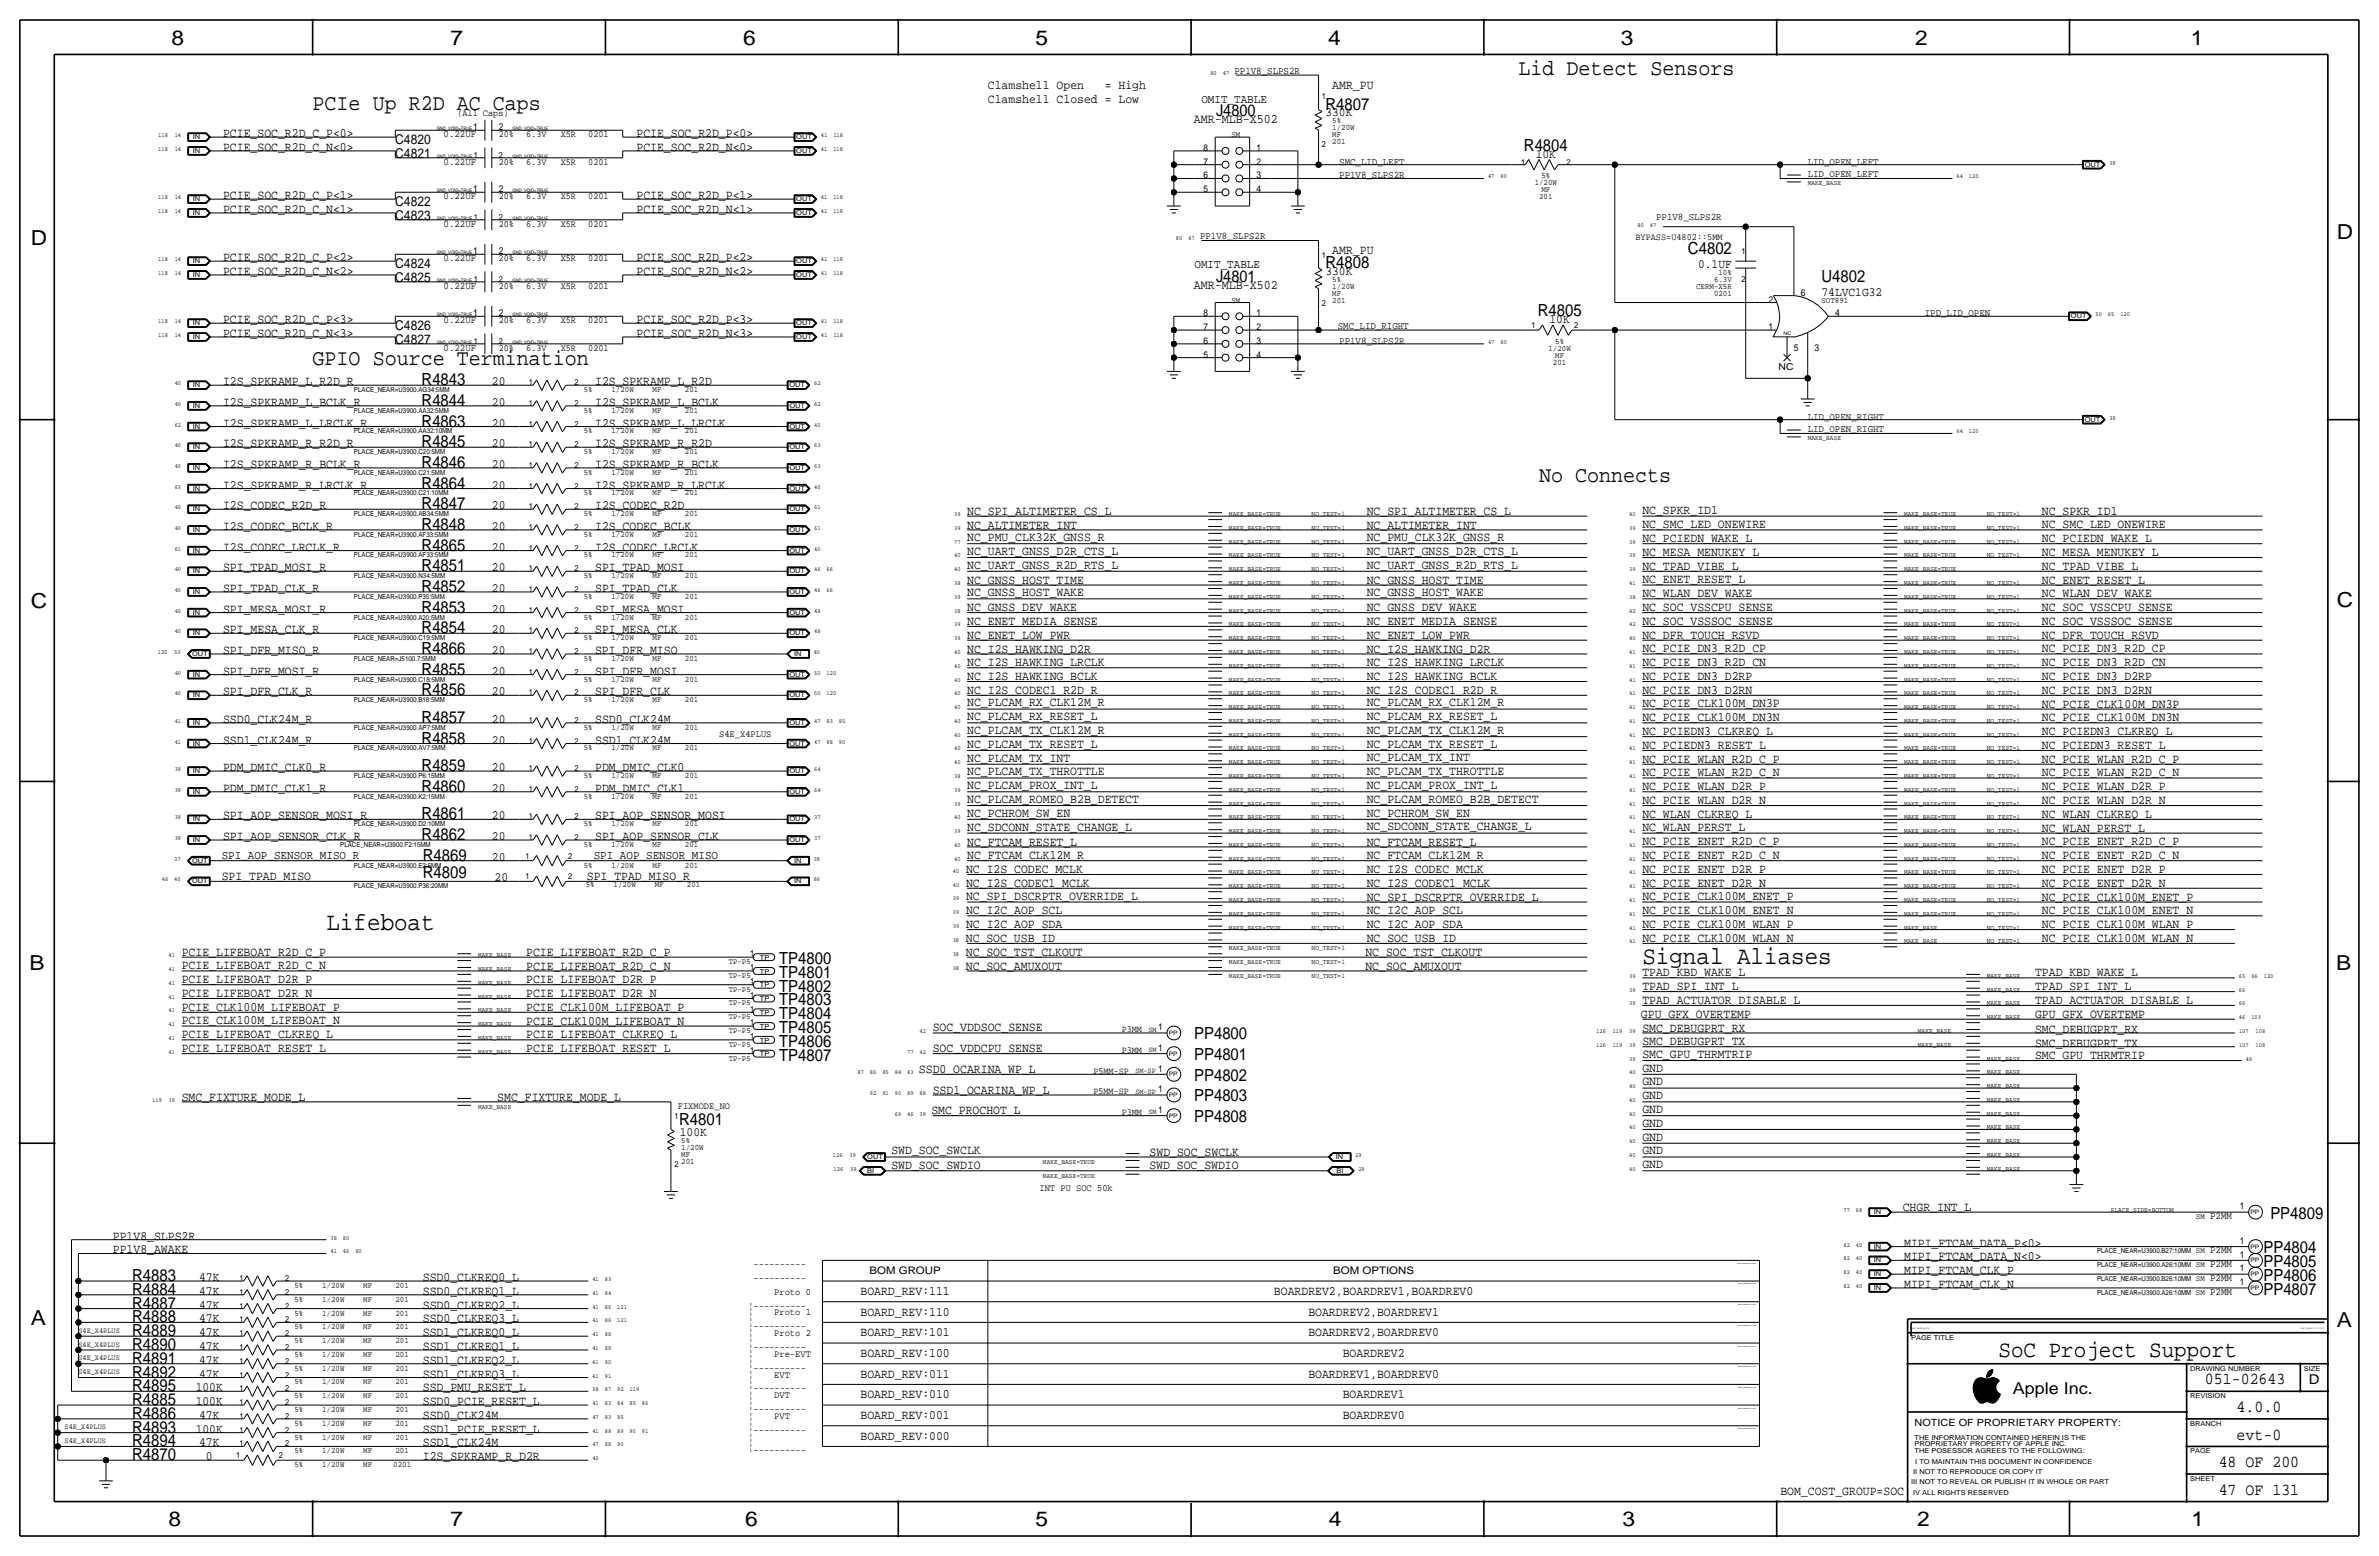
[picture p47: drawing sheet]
<svg xmlns="http://www.w3.org/2000/svg" width="877mm" height="574mm" viewBox="0 0 877 574" stroke-linecap="round" stroke-linejoin="round" font-family="sans-serif">
<defs><g id="words">
<g font-size="9.3">
<text x="120.3" y="342.6">Lifeboat</text>
<text x="605.5" y="355.3">Signal Aliases</text>
</g>
<text font-size="8.6" x="736.8" y="500.1">SoC Project Support</text>
<g font-size="8.3">
<text x="559.8" y="27.7">Lid Detect Sensors</text>
<text x="115.3" y="40.4">PCIe Up R2D AC Caps</text>
<text x="115.3" y="134.4">GPIO Source Termination</text>
<text x="567.4" y="177.5">No Connects</text>
</g>
<g font-size="7.6">
<text x="63.2" y="16.5">8</text>
<text x="166.1" y="16.5">7</text>
<text x="274" y="16.5">6</text>
<text x="381.7" y="16.5">5</text>
<text x="489.7" y="16.5">4</text>
<text x="597.6" y="16.5">3</text>
<text x="706.1" y="16.5">2</text>
<text x="807.7" y="16.5">1</text>
<text x="861.5" y="88.1">D</text>
<text x="11.4" y="90.4">D</text>
<text x="11.4" y="224.3">C</text>
<text x="861.5" y="223.8">C</text>
<text x="10.8" y="357.6">B</text>
<text x="861.3" y="357.4">B</text>
<text x="11.3" y="488.4">A</text>
<text x="861.5" y="489.2">A</text>
<text x="62.2" y="562.6">8</text>
<text x="166" y="562.6">7</text>
<text x="274.8" y="562.6">6</text>
<text x="381.7" y="562.6">5</text>
<text x="489.9" y="562.6">4</text>
<text x="598.1" y="562.6">3</text>
<text x="706.8" y="562.6">2</text>
<text x="807.9" y="562.6">1</text>
</g>
<g font-size="6.2">
<text x="488.6" y="40.4">R4807</text>
<text x="561.8" y="55.6">R4804</text>
<text x="622.3" y="93.7">C4802</text>
<text x="488.6" y="98.8">R4808</text>
<text x="671.5" y="103.9">U4802</text>
<text x="566.9" y="116.6">R4805</text>
<text x="155.4" y="142">R4843</text>
<text x="155.4" y="149.6">R4844</text>
<text x="155.4" y="157.2">R4863</text>
<text x="155.4" y="164.8">R4845</text>
<text x="155.4" y="172.5">R4846</text>
<text x="155.4" y="180.1">R4864</text>
<text x="155.4" y="187.7">R4847</text>
<text x="155.4" y="195.3">R4848</text>
<text x="155.4" y="202.9">R4865</text>
<text x="155.4" y="210.6">R4851</text>
<text x="155.4" y="218.2">R4852</text>
<text x="155.4" y="225.8">R4853</text>
<text x="155.4" y="233.4">R4854</text>
<text x="155.4" y="241">R4866</text>
<text x="155.4" y="248.7">R4855</text>
<text x="155.4" y="256.3">R4856</text>
<text x="155.4" y="266.4">R4857</text>
<text x="155.4" y="274.1">R4858</text>
<text x="155.4" y="284.2">R4859</text>
<text x="155.4" y="291.8">R4860</text>
<text x="155.4" y="302">R4861</text>
<text x="155.4" y="309.6">R4862</text>
<text x="155.9" y="317.2">R4869</text>
<text x="155.9" y="323.6">R4809</text>
<text x="287.2" y="355.3">TP4800</text>
<text x="287.2" y="365.5">TP4802</text>
<text x="287.2" y="360.4">TP4801</text>
<text x="287.2" y="370.6">TP4803</text>
<text x="287.2" y="375.7">TP4804</text>
<text x="287.2" y="380.7">TP4805</text>
<text x="440.3" y="383">PP4800</text>
<text x="287.2" y="385.8">TP4806</text>
<text x="287.2" y="390.9">TP4807</text>
<text x="440.3" y="390.7">PP4801</text>
<text x="440.3" y="398.3">PP4802</text>
<text x="440.3" y="405.9">PP4803</text>
<text x="440.3" y="413.5">PP4808</text>
<text x="250.4" y="414.8">R4801</text>
<text x="837" y="449.3">PP4809</text>
<text x="834.5" y="467.1">PP4805</text>
<text x="834.5" y="462">PP4804</text>
<text x="48.7" y="472.2">R4883</text>
<text x="834.5" y="472.2">PP4806</text>
<text x="48.7" y="477.3">R4884</text>
<text x="834.5" y="477.3">PP4807</text>
<text x="48.7" y="482.3">R4887</text>
<text x="48.7" y="487.4">R4888</text>
<text x="48.7" y="492.5">R4889</text>
<text x="48.7" y="497.6">R4890</text>
<text x="48.7" y="502.7">R4891</text>
<text x="48.7" y="507.7">R4892</text>
<text x="48.7" y="512.8">R4895</text>
<text x="812.9" y="510.3">051-02643</text>
<text x="48.7" y="517.9">R4885</text>
<text x="824.6" y="520.4">4.0.0</text>
<text x="48.7" y="523">R4886</text>
<text x="48.7" y="533.1">R4894</text>
<text x="48.7" y="528.1">R4893</text>
<text x="824.6" y="530.6">evt-0</text>
<text x="48.7" y="538.2">R4870</text>
<text x="818" y="540.8">48 OF 200</text>
<text x="818" y="550.9">47 OF 131</text>
</g>
<g font-size="6">
<text x="448.3" y="42.9">J4800</text>
<text x="448.3" y="103.9">J4801</text>
<text x="742.1" y="513.9">Apple Inc.</text>
</g>
<g font-size="5">
<text x="145.7" y="53.1">C4820</text>
<text x="145.7" y="58.2">C4821</text>
<text x="145.7" y="75.9">C4822</text>
<text x="145.7" y="81">C4823</text>
<text x="145.7" y="98.8">C4824</text>
<text x="145.7" y="103.9">C4825</text>
<text x="145.7" y="121.7">C4826</text>
<text x="145.7" y="126.7">C4827</text>
<text x="851.2" y="510.3">D</text>
</g>
<g font-size="4.8">
<text x="440.2" y="45.5">AMR-MLB-X502</text>
<text x="440.2" y="106.4">AMR-MLB-X502</text>
</g>
<g font-size="4.7">
<text x="364.2" y="32.8">Clamshell Open</text>
<text x="407.3" y="32.8">= High</text>
<text x="491.2" y="32.8">AMR_PU</text>
<text x="364.2" y="37.8">Clamshell Closed = Low</text>
<text x="488.6" y="42.9">330K</text>
<text x="82.2" y="50.5">PCIE_SOC_R2D_C_P&lt;0&gt;</text>
<text x="234.6" y="50.5">PCIE_SOC_R2D_P&lt;0&gt;</text>
<text x="82.2" y="55.6">PCIE_SOC_R2D_C_N&lt;0&gt;</text>
<text x="234.6" y="55.6">PCIE_SOC_R2D_N&lt;0&gt;</text>
<text x="566.2" y="58.2">10K</text>
<text x="82.2" y="73.4">PCIE_SOC_R2D_C_P&lt;1&gt;</text>
<text x="234.6" y="73.4">PCIE_SOC_R2D_P&lt;1&gt;</text>
<text x="82.2" y="78.5">PCIE_SOC_R2D_C_N&lt;1&gt;</text>
<text x="234.6" y="78.5">PCIE_SOC_R2D_N&lt;1&gt;</text>
<text x="491.2" y="93.7">AMR_PU</text>
<text x="82.2" y="96.3">PCIE_SOC_R2D_C_P&lt;2&gt;</text>
<text x="82.2" y="101.4">PCIE_SOC_R2D_C_N&lt;2&gt;</text>
<text x="234.6" y="96.3">PCIE_SOC_R2D_P&lt;2&gt;</text>
<text x="234.6" y="101.3">PCIE_SOC_R2D_N&lt;2&gt;</text>
<text x="488.6" y="101.3">330K</text>
<text x="626" y="98.8">0.1UF</text>
<text x="671.5" y="109">74LVC1G32</text>
<text x="82.2" y="119.1">PCIE_SOC_R2D_C_P&lt;3&gt;</text>
<text x="234.6" y="119.1">PCIE_SOC_R2D_P&lt;3&gt;</text>
<text x="571.3" y="119.1">10K</text>
<text x="82.2" y="124.2">PCIE_SOC_R2D_C_N&lt;3&gt;</text>
<text x="234.6" y="124.2">PCIE_SOC_R2D_N&lt;3&gt;</text>
<text x="82.2" y="142">I2S_SPKRAMP_L_R2D_R</text>
<text x="181.4" y="142">20</text>
<text x="219.4" y="142">I2S_SPKRAMP_L_R2D</text>
<text x="82.2" y="149.6">I2S_SPKRAMP_L_BCLK_R</text>
<text x="181.4" y="149.6">20</text>
<text x="219.4" y="149.6">I2S_SPKRAMP_L_BCLK</text>
<text x="82.2" y="157.2">I2S_SPKRAMP_L_LRCLK_R</text>
<text x="181.4" y="157.2">20</text>
<text x="219.4" y="157.2">I2S_SPKRAMP_L_LRCLK</text>
<text x="82.2" y="164.8">I2S_SPKRAMP_R_R2D_R</text>
<text x="181.4" y="164.8">20</text>
<text x="219.4" y="164.8">I2S_SPKRAMP_R_R2D</text>
<text x="82.2" y="172.5">I2S_SPKRAMP_R_BCLK_R</text>
<text x="181.4" y="172.5">20</text>
<text x="219.4" y="172.5">I2S_SPKRAMP_R_BCLK</text>
<text x="82.2" y="180.1">I2S_SPKRAMP_R_LRCLK_R</text>
<text x="181.4" y="180.1">20</text>
<text x="219.4" y="180.1">I2S_SPKRAMP_R_LRCLK</text>
<text x="82.2" y="187.7">I2S_CODEC_R2D_R</text>
<text x="181.4" y="187.7">20</text>
<text x="219.4" y="187.7">I2S_CODEC_R2D</text>
<text x="356.6" y="189.7">NC_SPI_ALTIMETER_CS_L</text>
<text x="503.9" y="189.7">NC_SPI_ALTIMETER_CS_L</text>
<text x="605.5" y="189.6">NC_SPKR_ID1</text>
<text x="752.8" y="189.7">NC_SPKR_ID1</text>
<text x="82.2" y="195.3">I2S_CODEC_BCLK_R</text>
<text x="181.4" y="195.3">20</text>
<text x="219.4" y="195.3">I2S_CODEC_BCLK</text>
<text x="356.6" y="194.8">NC_ALTIMETER_INT</text>
<text x="503.9" y="194.8">NC_ALTIMETER_INT</text>
<text x="605.5" y="194.7">NC_SMC_LED_ONEWIRE</text>
<text x="752.8" y="194.8">NC_SMC_LED_ONEWIRE</text>
<text x="82.2" y="202.9">I2S_CODEC_LRCLK_R</text>
<text x="181.4" y="202.9">20</text>
<text x="219.4" y="202.9">I2S_CODEC_LRCLK</text>
<text x="356.6" y="199.4">NC_PMU_CLK32K_GNSS_R</text>
<text x="503.9" y="199.4">NC_PMU_CLK32K_GNSS_R</text>
<text x="605.5" y="199.8">NC_PCIEDN_WAKE_L</text>
<text x="752.8" y="199.8">NC_PCIEDN_WAKE_L</text>
<text x="356.6" y="209.6">NC_UART_GNSS_R2D_RTS_L</text>
<text x="356.6" y="204.5">NC_UART_GNSS_D2R_CTS_L</text>
<text x="503.9" y="204.5">NC_UART_GNSS_D2R_CTS_L</text>
<text x="503.9" y="209.6">NC_UART_GNSS_R2D_RTS_L</text>
<text x="605.5" y="210">NC_TPAD_VIBE_L</text>
<text x="605.5" y="204.9">NC_MESA_MENUKEY_L</text>
<text x="752.8" y="204.9">NC_MESA_MENUKEY_L</text>
<text x="82.2" y="210.6">SPI_TPAD_MOSI_R</text>
<text x="181.4" y="210.6">20</text>
<text x="219.4" y="210.6">SPI_TPAD_MOSI</text>
<text x="356.6" y="215.1">NC_GNSS_HOST_TIME</text>
<text x="503.9" y="215.1">NC_GNSS_HOST_TIME</text>
<text x="605.5" y="215">NC_ENET_RESET_L</text>
<text x="752.8" y="210">NC_TPAD_VIBE_L</text>
<text x="752.8" y="215.1">NC_ENET_RESET_L</text>
<text x="82.2" y="218.2">SPI_TPAD_CLK_R</text>
<text x="181.4" y="218.2">20</text>
<text x="219.4" y="218.2">SPI_TPAD_CLK</text>
<text x="356.6" y="219.8">NC_GNSS_HOST_WAKE</text>
<text x="503.9" y="219.7">NC_GNSS_HOST_WAKE</text>
<text x="605.5" y="220.1">NC_WLAN_DEV_WAKE</text>
<text x="752.8" y="220.2">NC_WLAN_DEV_WAKE</text>
<text x="82.2" y="225.8">SPI_MESA_MOSI_R</text>
<text x="181.4" y="225.8">20</text>
<text x="219.4" y="225.8">SPI_MESA_MOSI</text>
<text x="356.6" y="225.3">NC_GNSS_DEV_WAKE</text>
<text x="503.9" y="225.3">NC_GNSS_DEV_WAKE</text>
<text x="605.5" y="225.2">NC_SOC_VSSCPU_SENSE</text>
<text x="752.8" y="225.2">NC_SOC_VSSCPU_SENSE</text>
<text x="82.2" y="233.4">SPI_MESA_CLK_R</text>
<text x="181.4" y="233.4">20</text>
<text x="219.4" y="233.4">SPI_MESA_CLK</text>
<text x="356.6" y="230.4">NC_ENET_MEDIA_SENSE</text>
<text x="503.9" y="230.4">NC_ENET_MEDIA_SENSE</text>
<text x="605.5" y="230.3">NC_SOC_VSSSOC_SENSE</text>
<text x="752.8" y="230.3">NC_SOC_VSSSOC_SENSE</text>
<text x="356.6" y="235.5">NC_ENET_LOW_PWR</text>
<text x="503.9" y="235.5">NC_ENET_LOW_PWR</text>
<text x="605.5" y="235.4">NC_DFR_TOUCH_RSVD</text>
<text x="752.8" y="235.4">NC_DFR_TOUCH_RSVD</text>
<text x="82.2" y="241.1">SPI_DFR_MISO_R</text>
<text x="181.4" y="241">20</text>
<text x="219.4" y="241">SPI_DFR_MISO</text>
<text x="356.6" y="245.6">NC_I2S_HAWKING_LRCLK</text>
<text x="356.6" y="240.5">NC_I2S_HAWKING_D2R</text>
<text x="503.9" y="245.6">NC_I2S_HAWKING_LRCLK</text>
<text x="503.9" y="240.5">NC_I2S_HAWKING_D2R</text>
<text x="605.5" y="245.5">NC_PCIE_DN3_R2D_CN</text>
<text x="605.5" y="240.4">NC_PCIE_DN3_R2D_CP</text>
<text x="752.8" y="240.5">NC_PCIE_DN3_R2D_CP</text>
<text x="752.8" y="245.6">NC_PCIE_DN3_R2D_CN</text>
<text x="82.2" y="248.7">SPI_DFR_MOSI_R</text>
<text x="181.4" y="248.7">20</text>
<text x="219.4" y="248.7">SPI_DFR_MOSI</text>
<text x="356.6" y="250.7">NC_I2S_HAWKING_BCLK</text>
<text x="503.9" y="250.7">NC_I2S_HAWKING_BCLK</text>
<text x="605.5" y="250.6">NC_PCIE_DN3_D2RP</text>
<text x="752.8" y="250.6">NC_PCIE_DN3_D2RP</text>
<text x="82.2" y="256.3">SPI_DFR_CLK_R</text>
<text x="181.4" y="256.3">20</text>
<text x="219.4" y="256.3">SPI_DFR_CLK</text>
<text x="356.6" y="255.8">NC_I2S_CODEC1_R2D_R</text>
<text x="503.9" y="255.8">NC_I2S_CODEC1_R2D_R</text>
<text x="605.5" y="255.7">NC_PCIE_DN3_D2RN</text>
<text x="752.8" y="255.7">NC_PCIE_DN3_D2RN</text>
<text x="356.6" y="260.4">NC_PLCAM_RX_CLK12M_R</text>
<text x="503.9" y="260.4">NC_PLCAM_RX_CLK12M_R</text>
<text x="605.5" y="260.8">NC_PCIE_CLK100M_DN3P</text>
<text x="752.8" y="260.8">NC_PCIE_CLK100M_DN3P</text>
<text x="82.2" y="266.4">SSD0_CLK24M_R</text>
<text x="181.4" y="266.4">20</text>
<text x="219.4" y="266.4">SSD0_CLK24M</text>
<text x="356.6" y="265.5">NC_PLCAM_RX_RESET_L</text>
<text x="503.9" y="265.4">NC_PLCAM_RX_RESET_L</text>
<text x="605.5" y="265.8">NC_PCIE_CLK100M_DN3N</text>
<text x="752.8" y="265.9">NC_PCIE_CLK100M_DN3N</text>
<text x="82.2" y="274.1">SSD1_CLK24M_R</text>
<text x="181.4" y="274.1">20</text>
<text x="219.4" y="274.1">SSD1_CLK24M</text>
<text x="356.6" y="270.6">NC_PLCAM_TX_CLK12M_R</text>
<text x="356.6" y="275.6">NC_PLCAM_TX_RESET_L</text>
<text x="503.9" y="270.5">NC_PLCAM_TX_CLK12M_R</text>
<text x="503.9" y="275.6">NC_PLCAM_TX_RESET_L</text>
<text x="605.5" y="276">NC_PCIEDN3_RESET_L</text>
<text x="605.5" y="270.9">NC_PCIEDN3_CLKREQ_L</text>
<text x="752.8" y="271">NC_PCIEDN3_CLKREQ_L</text>
<text x="356.6" y="280.7">NC_PLCAM_TX_INT</text>
<text x="503.9" y="280.7">NC_PLCAM_TX_INT</text>
<text x="605.5" y="281.1">NC_PCIE_WLAN_R2D_C_P</text>
<text x="752.8" y="276">NC_PCIEDN3_RESET_L</text>
<text x="752.8" y="281.1">NC_PCIE_WLAN_R2D_C_P</text>
<text x="82.2" y="284.2">PDM_DMIC_CLK0_R</text>
<text x="181.4" y="284.2">20</text>
<text x="219.4" y="284.2">PDM_DMIC_CLK0</text>
<text x="356.6" y="285.8">NC_PLCAM_TX_THROTTLE</text>
<text x="503.9" y="285.8">NC_PLCAM_TX_THROTTLE</text>
<text x="605.5" y="286.2">NC_PCIE_WLAN_R2D_C_N</text>
<text x="752.8" y="286.2">NC_PCIE_WLAN_R2D_C_N</text>
<text x="82.2" y="291.8">PDM_DMIC_CLK1_R</text>
<text x="181.4" y="291.8">20</text>
<text x="219.4" y="291.8">PDM_DMIC_CLK1</text>
<text x="356.6" y="290.9">NC_PLCAM_PROX_INT_L</text>
<text x="503.9" y="290.8">NC_PLCAM_PROX_INT_L</text>
<text x="605.5" y="291.2">NC_PCIE_WLAN_D2R_P</text>
<text x="752.8" y="291.3">NC_PCIE_WLAN_D2R_P</text>
<text x="356.6" y="296">NC_PLCAM_ROMEO_B2B_DETECT</text>
<text x="503.9" y="295.9">NC_PLCAM_ROMEO_B2B_DETECT</text>
<text x="605.5" y="296.3">NC_PCIE_WLAN_D2R_N</text>
<text x="752.8" y="296.4">NC_PCIE_WLAN_D2R_N</text>
<text x="82.2" y="302">SPI_AOP_SENSOR_MOSI_R</text>
<text x="181.4" y="302">20</text>
<text x="219.4" y="302">SPI_AOP_SENSOR_MOSI</text>
<text x="356.6" y="301">NC_PCHROM_SW_EN</text>
<text x="503.9" y="301">NC_PCHROM_SW_EN</text>
<text x="605.5" y="301.4">NC_WLAN_CLKREQ_L</text>
<text x="752.8" y="301.4">NC_WLAN_CLKREQ_L</text>
<text x="82.2" y="309.6">SPI_AOP_SENSOR_CLK_R</text>
<text x="181.4" y="309.6">20</text>
<text x="219.4" y="309.6">SPI_AOP_SENSOR_CLK</text>
<text x="356.6" y="306.1">NC_SDCONN_STATE_CHANGE_L</text>
<text x="356.6" y="311.7">NC_FTCAM_RESET_L</text>
<text x="503.9" y="306.1">NC_SDCONN_STATE_CHANGE_L</text>
<text x="503.9" y="311.7">NC_FTCAM_RESET_L</text>
<text x="605.5" y="311.6">NC_PCIE_ENET_R2D_C_P</text>
<text x="605.5" y="306.5">NC_WLAN_PERST_L</text>
<text x="752.8" y="306.5">NC_WLAN_PERST_L</text>
<text x="752.8" y="311.6">NC_PCIE_ENET_R2D_C_P</text>
<text x="181.4" y="317.2">20</text>
<text x="356.6" y="316.7">NC_FTCAM_CLK12M_R</text>
<text x="503.9" y="316.7">NC_FTCAM_CLK12M_R</text>
<text x="605.5" y="316.6">NC_PCIE_ENET_R2D_C_N</text>
<text x="752.8" y="316.7">NC_PCIE_ENET_R2D_C_N</text>
<text x="356.2" y="321.7">NC_I2S_CODEC_MCLK</text>
<text x="503.9" y="321.8">NC_I2S_CODEC_MCLK</text>
<text x="605.5" y="321.7">NC_PCIE_ENET_D2R_P</text>
<text x="752.8" y="321.8">NC_PCIE_ENET_D2R_P</text>
<text x="81.7" y="324.4">SPI_TPAD_MISO</text>
<text x="182.4" y="324.6">20</text>
<text x="216.4" y="324.4">SPI_TPAD_MISO_R</text>
<text x="356.2" y="326.8">NC_I2S_CODEC1_MCLK</text>
<text x="503.9" y="326.8">NC_I2S_CODEC1_MCLK</text>
<text x="605.5" y="326.8">NC_PCIE_ENET_D2R_N</text>
<text x="752.8" y="326.8">NC_PCIE_ENET_D2R_N</text>
<text x="356.2" y="331.9">NC_SPI_DSCRPTR_OVERRIDE_L</text>
<text x="503.9" y="331.9">NC_SPI_DSCRPTR_OVERRIDE_L</text>
<text x="605.5" y="331.9">NC_PCIE_CLK100M_ENET_P</text>
<text x="752.8" y="331.9">NC_PCIE_CLK100M_ENET_P</text>
<text x="356.2" y="337">NC_I2C_AOP_SCL</text>
<text x="503.9" y="337">NC_I2C_AOP_SCL</text>
<text x="605.5" y="337">NC_PCIE_CLK100M_ENET_N</text>
<text x="752.8" y="337">NC_PCIE_CLK100M_ENET_N</text>
<text x="356.1" y="347.2">NC_SOC_USB_ID</text>
<text x="356.2" y="342">NC_I2C_AOP_SDA</text>
<text x="503.9" y="342.1">NC_I2C_AOP_SDA</text>
<text x="503.9" y="347.2">NC_SOC_USB_ID</text>
<text x="605.5" y="347.1">NC_PCIE_CLK100M_WLAN_N</text>
<text x="605.5" y="342">NC_PCIE_CLK100M_WLAN_P</text>
<text x="752.8" y="347.2">NC_PCIE_CLK100M_WLAN_N</text>
<text x="752.8" y="342.1">NC_PCIE_CLK100M_WLAN_P</text>
<text x="67" y="352.2">PCIE_LIFEBOAT_R2D_C_P</text>
<text x="194" y="352.3">PCIE_LIFEBOAT_R2D_C_P</text>
<text x="356.1" y="352.3">NC_SOC_TST_CLKOUT</text>
<text x="503.4" y="352.3">NC_SOC_TST_CLKOUT</text>
<text x="67" y="357.3">PCIE_LIFEBOAT_R2D_C_N</text>
<text x="194" y="357.4">PCIE_LIFEBOAT_R2D_C_N</text>
<text x="356.1" y="357.4">NC_SOC_AMUXOUT</text>
<text x="503.4" y="357.4">NC_SOC_AMUXOUT</text>
<text x="605.5" y="359.9">TPAD_KBD_WAKE_L</text>
<text x="750.3" y="359.9">TPAD_KBD_WAKE_L</text>
<text x="67" y="362.4">PCIE_LIFEBOAT_D2R_P</text>
<text x="194" y="362.5">PCIE_LIFEBOAT_D2R_P</text>
<text x="605.5" y="365">TPAD_SPI_INT_L</text>
<text x="750.3" y="365">TPAD_SPI_INT_L</text>
<text x="67" y="367.4">PCIE_LIFEBOAT_D2R_N</text>
<text x="194" y="367.5">PCIE_LIFEBOAT_D2R_N</text>
<text x="605.5" y="370.1">TPAD_ACTUATOR_DISABLE_L</text>
<text x="750.3" y="370.1">TPAD_ACTUATOR_DISABLE_L</text>
<text x="67" y="377.6">PCIE_CLK100M_LIFEBOAT_N</text>
<text x="67" y="372.5">PCIE_CLK100M_LIFEBOAT_P</text>
<text x="194" y="372.6">PCIE_CLK100M_LIFEBOAT_P</text>
<text x="194" y="377.7">PCIE_CLK100M_LIFEBOAT_N</text>
<text x="605" y="375.2">GPU_GFX_OVERTEMP</text>
<text x="750.3" y="375.2">GPU_GFX_OVERTEMP</text>
<text x="67" y="382.7">PCIE_LIFEBOAT_CLKREQ_L</text>
<text x="194" y="382.8">PCIE_LIFEBOAT_CLKREQ_L</text>
<text x="343.9" y="380.1">SOC_VDDSOC_SENSE</text>
<text x="605.5" y="380.2">SMC_DEBUGPRT_RX</text>
<text x="750.3" y="380.7">SMC_DEBUGPRT_RX</text>
<text x="67" y="387.8">PCIE_LIFEBOAT_RESET_L</text>
<text x="194" y="387.9">PCIE_LIFEBOAT_RESET_L</text>
<text x="343.9" y="387.9">SOC_VDDCPU_SENSE</text>
<text x="605.5" y="385.3">SMC_DEBUGPRT_TX</text>
<text x="605.5" y="389.9">SMC_GPU_THRMTRIP</text>
<text x="750.3" y="385.8">SMC_DEBUGPRT_TX</text>
<text x="338.8" y="395.5">SSD0_OCARINA_WP_L</text>
<text x="605.5" y="395">GND</text>
<text x="750.3" y="390.4">SMC_GPU_THRMTRIP</text>
<text x="605.5" y="400.1">GND</text>
<text x="67" y="405.6">SMC_FIXTURE_MODE_L</text>
<text x="183.3" y="405.6">SMC_FIXTURE_MODE_L</text>
<text x="343.9" y="403.1">SSD1_OCARINA_WP_L</text>
<text x="605.5" y="405.2">GND</text>
<text x="343.4" y="410.7">SMC_PROCHOT_L</text>
<text x="605.5" y="410.3">GND</text>
<text x="250.6" y="418.6">100K</text>
<text x="605.5" y="415.3">GND</text>
<text x="328.6" y="425.5">SWD_SOC_SWCLK</text>
<text x="605.5" y="420.4">GND</text>
<text x="605.5" y="425.5">GND</text>
<text x="328.6" y="430.9">SWD_SOC_SWDIO</text>
<text x="423.7" y="431">SWD_SOC_SWDIO</text>
<text x="423.8" y="426.2">SWD_SOC_SWCLK</text>
<text x="605.5" y="430.6">GND</text>
<text x="701.5" y="446.3">CHGR_INT_L</text>
<text x="41.6" y="456.9">PP1V8_SLPS2R</text>
<text x="702" y="459.5">MIPI_FTCAM_DATA_P&lt;0&gt;</text>
<text x="41.6" y="462">PP1V8_AWAKE</text>
<text x="702" y="464.6">MIPI_FTCAM_DATA_N&lt;0&gt;</text>
<text x="73.4" y="472.2">47K</text>
<text x="155.9" y="472.2">SSD0_CLKREQ0_L</text>
<text x="702" y="469.6">MIPI_FTCAM_CLK_P</text>
<text x="73.4" y="477.3">47K</text>
<text x="155.9" y="477.3">SSD0_CLKREQ1_L</text>
<text x="317.2" y="477.3">BOARD_REV:111</text>
<text x="469.7" y="477.3">BOARDREV2,BOARDREV1,BOARDREV0</text>
<text x="702" y="474.7">MIPI_FTCAM_CLK_N</text>
<text x="73.4" y="482.3">47K</text>
<text x="155.9" y="482.3">SSD0_CLKREQ2_L</text>
<text x="317.2" y="484.9">BOARD_REV:110</text>
<text x="482.3" y="484.9">BOARDREV2,BOARDREV1</text>
<text x="73.4" y="487.4">47K</text>
<text x="155.9" y="487.4">SSD0_CLKREQ3_L</text>
<text x="73.4" y="492.5">47K</text>
<text x="73.4" y="497.6">47K</text>
<text x="155.9" y="492.5">SSD1_CLKREQ0_L</text>
<text x="155.9" y="497.6">SSD1_CLKREQ1_L</text>
<text x="317.2" y="492.5">BOARD_REV:101</text>
<text x="482.3" y="492.5">BOARDREV2,BOARDREV0</text>
<text x="73.4" y="502.7">47K</text>
<text x="155.9" y="502.7">SSD1_CLKREQ2_L</text>
<text x="317.2" y="500.1">BOARD_REV:100</text>
<text x="495" y="500.1">BOARDREV2</text>
<text x="73.4" y="507.7">47K</text>
<text x="155.9" y="507.8">SSD1_CLKREQ3_L</text>
<text x="317.2" y="507.7">BOARD_REV:011</text>
<text x="482.3" y="507.7">BOARDREV1,BOARDREV0</text>
<text x="72.2" y="512.8">100K</text>
<text x="155.9" y="512.8">SSD_PMU_RESET_L</text>
<text x="317.2" y="515.4">BOARD_REV:010</text>
<text x="495" y="515.4">BOARDREV1</text>
<text x="72.2" y="517.9">100K</text>
<text x="155.9" y="517.9">SSD0_PCIE_RESET_L</text>
<text x="73.4" y="523">47K</text>
<text x="155.9" y="523">SSD0_CLK24M</text>
<text x="317.2" y="523">BOARD_REV:001</text>
<text x="495" y="523">BOARDREV0</text>
<text x="72.2" y="528.1">100K</text>
<text x="73.4" y="533.1">47K</text>
<text x="155.9" y="528.1">SSD1_PCIE_RESET_L</text>
<text x="155.9" y="533.1">SSD1_CLK24M</text>
<text x="317.2" y="530.6">BOARD_REV:000</text>
<text x="75.9" y="538.2">0</text>
<text x="155.9" y="538.2">I2S_SPKRAMP_R_D2R</text>
<text x="656.4" y="550.9">BOM_COST_GROUP=SOC</text>
</g>
<g font-size="4.5">
<text x="442.9" y="37.8">OMIT_TABLE</text>
<text x="440.4" y="98.8">OMIT_TABLE</text>
<text x="81.7" y="316.7">SPI_AOP_SENSOR_MISO_R</text>
<text x="218.9" y="316.7">SPI_AOP_SENSOR_MISO</text>
</g>
<g font-size="3.8">
<text x="455.1" y="27.2">PP1V8_SLPS2R</text>
<text x="163.5" y="50.5">0.22UF</text>
<text x="163.5" y="60.7">0.22UF</text>
<text x="493.7" y="65.8">PP1V8_SLPS2R</text>
<text x="493.7" y="60.7">SMC_LID_LEFT</text>
<text x="666.4" y="60.7">LID_OPEN_LEFT</text>
<text x="666.4" y="65.3">LID_OPEN_LEFT</text>
<text x="163.5" y="73.4">0.22UF</text>
<text x="163.5" y="83.6">0.22UF</text>
<text x="610.6" y="81">PP1V8_SLPS2R</text>
<text x="442.4" y="88.1">PP1V8_SLPS2R</text>
<text x="163.5" y="96.3">0.22UF</text>
<text x="163.5" y="106.4">0.22UF</text>
<text x="163.5" y="119.1">0.22UF</text>
<text x="709.6" y="116.6">IPD_LID_OPEN</text>
<text x="493.2" y="121.2">SMC_LID_RIGHT</text>
<text x="163.5" y="129.3">0.22UF</text>
<text x="493.7" y="126.7">PP1V8_SLPS2R</text>
<text x="666.4" y="154.7">LID_OPEN_RIGHT</text>
<text x="666.4" y="159.3">LID_OPEN_RIGHT</text>
<text x="814.8" y="449.3">P2MM</text>
<text x="814.8" y="467.1">P2MM</text>
<text x="814.8" y="462">P2MM</text>
<text x="320.6" y="469.6">BOM GROUP</text>
<text x="491.5" y="469.6">BOM OPTIONS</text>
<text x="814.8" y="472.2">P2MM</text>
<text x="814.8" y="477.3">P2MM</text>
</g>
<text font-size="3.7" x="705.8" y="525.5">NOTICE OF PROPRIETARY PROPERTY:</text>
<g font-size="3.6">
<text x="265.1" y="271.5">S4E_X4PLUS</text>
<text x="249.9" y="408.7">FIXMODE_NO</text>
<text x="383.2" y="438.9">INT PU SOC 50k</text>
<text x="277.8" y="467.1">----------</text>
<text x="277.8" y="472.2">----------</text>
<text x="285.4" y="477.3">Proto 0</text>
<text x="277.8" y="482.3">----------</text>
<text x="285.4" y="484.9">Proto 1</text>
<text x="277.8" y="490">----------</text>
<text x="277.8" y="497.6">----------</text>
<text x="285.4" y="492.5">Proto 2</text>
<text x="285.4" y="500.1">Pre-EVT</text>
<text x="277.8" y="505.2">----------</text>
<text x="285.4" y="507.7">EVT</text>
<text x="277.8" y="512.8">----------</text>
<text x="285.4" y="515.4">DVT</text>
<text x="277.8" y="520.4">----------</text>
<text x="285.4" y="523">PVT</text>
<text x="277.8" y="528.1">----------</text>
<text x="277.8" y="535.7" transform="rotate(-90 277.8 535.7)">-----------------------------</text>
<text x="277.8" y="535.7">----------</text>
</g>
<g font-size="3.5">
<text x="168.6" y="42.9">(All Caps)</text>
<text x="174.5" y="48">1</text>
<text x="183.8" y="48">2</text>
<text x="183.8" y="50.5">20%</text>
<text x="194" y="50.5">6.3V</text>
<text x="206.7" y="50.5">X5R</text>
<text x="216.9" y="50.5">0201</text>
<text x="443.8" y="55.6">8</text>
<text x="463.2" y="55.6">1</text>
<text x="183.8" y="60.7">20%</text>
<text x="194" y="60.7">6.3V</text>
<text x="206.7" y="60.7">X5R</text>
<text x="216.9" y="60.7">0201</text>
<text x="443.8" y="60.7">7</text>
<text x="443.8" y="65.8">6</text>
<text x="463.2" y="65.8">3</text>
<text x="463.2" y="60.7">2</text>
<text x="174.5" y="70.9">1</text>
<text x="183.8" y="70.9">2</text>
<text x="443.8" y="70.9">5</text>
<text x="463.2" y="70.9">4</text>
<text x="183.8" y="73.4">20%</text>
<text x="194" y="73.4">6.3V</text>
<text x="206.7" y="73.4">X5R</text>
<text x="216.9" y="73.4">0201</text>
<text x="183.8" y="83.6">20%</text>
<text x="194" y="83.6">6.3V</text>
<text x="206.7" y="83.6">X5R</text>
<text x="216.9" y="83.6">0201</text>
<text x="602.9" y="88.6">BYPASS=U4802::5MM</text>
<text x="174.5" y="93.7">1</text>
<text x="183.8" y="93.7">2</text>
<text x="183.8" y="96.3">20%</text>
<text x="194" y="96.3">6.3V</text>
<text x="206.7" y="96.3">X5R</text>
<text x="216.9" y="96.3">0201</text>
<text x="183.8" y="106.4">20%</text>
<text x="194" y="106.4">6.3V</text>
<text x="206.7" y="106.4">X5R</text>
<text x="216.9" y="106.4">0201</text>
<text x="652" y="111.5">2</text>
<text x="663.9" y="109">6</text>
<text x="174.5" y="116.6">1</text>
<text x="183.8" y="116.6">2</text>
<text x="183.8" y="119.1">20%</text>
<text x="194" y="119.1">6.3V</text>
<text x="206.7" y="119.1">X5R</text>
<text x="216.9" y="119.1">0201</text>
<text x="443.8" y="116.6">8</text>
<text x="463.2" y="116.6">1</text>
<text x="676.6" y="116.6">4</text>
<text x="443.8" y="121.7">7</text>
<text x="463.2" y="121.7">2</text>
<text x="652" y="121.7">1</text>
<text x="183.8" y="129.3">20%</text>
<text x="194" y="129.3">6.3V</text>
<text x="206.7" y="129.3">X5R</text>
<text x="216.9" y="129.3">0201</text>
<text x="443.8" y="126.7">6</text>
<text x="443.8" y="131.8">5</text>
<text x="463.2" y="131.8">4</text>
<text x="463.2" y="126.7">3</text>
<text x="661.4" y="129.3">5</text>
<text x="669" y="129.3">3</text>
<text x="655.7" y="136.4">NC</text>
<text x="413.6" y="380.5">P3MM</text>
<text x="427" y="379.7">1</text>
<text x="413.6" y="388.1">P3MM</text>
<text x="427" y="387.4">1</text>
<text x="403.2" y="395.7">P5MM-SP</text>
<text x="427" y="395">1</text>
<text x="403.2" y="403.4">P5MM-SP</text>
<text x="427" y="402.6">1</text>
<text x="413.6" y="411">P3MM</text>
<text x="427" y="410.2">1</text>
<text x="825.8" y="445.8">1</text>
<text x="825.8" y="458.5">1</text>
<text x="825.8" y="463.6">1</text>
<text x="825.8" y="473.7">1</text>
<text x="825.8" y="468.6">1</text>
</g>
<g font-size="3.1">
<text x="487.4" y="36.6">1</text>
<text x="491.2" y="45.5">5%</text>
<text x="454" y="50.5">SM</text>
<text x="491.2" y="50.5">MF</text>
<text x="491.2" y="48">1/20W</text>
<text x="491.2" y="53.1">201</text>
<text x="174.7" y="58.2">1</text>
<text x="183.8" y="58.2">2</text>
<text x="487.4" y="54.4">2</text>
<text x="560.8" y="60.7">1</text>
<text x="568.3" y="65.8">5%</text>
<text x="577.5" y="60.7">2</text>
<text x="565.8" y="68.3">1/20W</text>
<text x="568.3" y="70.9">MF</text>
<text x="567.5" y="73.4">201</text>
<text x="174.7" y="81">1</text>
<text x="183.8" y="81">2</text>
<text x="487.4" y="95">1</text>
<text x="642.1" y="93.7">1</text>
<text x="633.6" y="101.3">10%</text>
<text x="174.7" y="103.9">1</text>
<text x="183.8" y="103.9">2</text>
<text x="491.2" y="106.4">1/20W</text>
<text x="491.2" y="103.9">5%</text>
<text x="625.3" y="106.4">CERM-X5R</text>
<text x="631.9" y="103.9">6.3V</text>
<text x="642.1" y="103.9">2</text>
<text x="454" y="111.5">SM</text>
<text x="487.4" y="112.8">2</text>
<text x="491.2" y="109">MF</text>
<text x="491.2" y="111.5">201</text>
<text x="631.9" y="109">0201</text>
<text x="671.5" y="111.5">SOT891</text>
<text x="564.6" y="120.9">1</text>
<text x="580.3" y="120.9">2</text>
<text x="174.7" y="126.7">1</text>
<text x="183.8" y="126.7">2</text>
<text x="570.9" y="129.3">1/20W</text>
<text x="573.4" y="126.7">5%</text>
<text x="573.4" y="131.8">MF</text>
<text x="572.5" y="134.4">201</text>
<text x="195" y="142">1</text>
<text x="211.8" y="142">2</text>
<text x="195" y="149.6">1</text>
<text x="211.8" y="149.6">2</text>
<text x="215.2" y="144.5">5%</text>
<text x="225.4" y="144.5">1/20W</text>
<text x="240.6" y="144.5">MF</text>
<text x="252.5" y="144.5">201</text>
<text x="215.2" y="152.1">5%</text>
<text x="225.4" y="152.1">1/20W</text>
<text x="240.6" y="152.1">MF</text>
<text x="252.5" y="152.1">201</text>
<text x="195" y="157.2">1</text>
<text x="211.8" y="157.2">2</text>
<text x="215.2" y="159.8">5%</text>
<text x="225.4" y="159.8">1/20W</text>
<text x="240.6" y="159.8">MF</text>
<text x="252.5" y="159.8">201</text>
<text x="195" y="164.8">1</text>
<text x="211.8" y="164.8">2</text>
<text x="215.2" y="167.4">5%</text>
<text x="225.4" y="167.4">1/20W</text>
<text x="240.6" y="167.4">MF</text>
<text x="252.5" y="167.4">201</text>
<text x="195" y="172.5">1</text>
<text x="211.8" y="172.5">2</text>
<text x="215.2" y="175">5%</text>
<text x="225.4" y="175">1/20W</text>
<text x="240.6" y="175">MF</text>
<text x="252.5" y="175">201</text>
<text x="195" y="180.1">1</text>
<text x="211.8" y="180.1">2</text>
<text x="215.2" y="182.6">5%</text>
<text x="225.4" y="182.6">1/20W</text>
<text x="240.6" y="182.6">MF</text>
<text x="252.5" y="182.6">201</text>
<text x="195" y="187.7">1</text>
<text x="211.8" y="187.7">2</text>
<text x="215.2" y="190.2">5%</text>
<text x="225.4" y="190.2">1/20W</text>
<text x="240.6" y="190.2">MF</text>
<text x="252.5" y="190.2">201</text>
<text x="195" y="195.3">1</text>
<text x="211.8" y="195.3">2</text>
<text x="215.2" y="197.9">5%</text>
<text x="225.4" y="197.9">1/20W</text>
<text x="240.6" y="197.9">MF</text>
<text x="252.5" y="197.9">201</text>
<text x="195" y="202.9">1</text>
<text x="211.8" y="202.9">2</text>
<text x="215.2" y="205.5">5%</text>
<text x="225.4" y="205.5">1/20W</text>
<text x="240.6" y="205.5">MF</text>
<text x="252.5" y="205.5">201</text>
<text x="195" y="210.6">1</text>
<text x="211.8" y="210.6">2</text>
<text x="215.2" y="213.1">5%</text>
<text x="225.4" y="213.1">1/20W</text>
<text x="240.6" y="213.1">MF</text>
<text x="252.5" y="213.1">201</text>
<text x="195" y="218.2">1</text>
<text x="211.8" y="218.2">2</text>
<text x="215.2" y="220.7">5%</text>
<text x="225.4" y="220.7">1/20W</text>
<text x="240.6" y="220.7">MF</text>
<text x="252.5" y="220.7">201</text>
<text x="195" y="225.8">1</text>
<text x="211.8" y="225.8">2</text>
<text x="195" y="233.4">1</text>
<text x="211.8" y="233.4">2</text>
<text x="215.2" y="228.3">5%</text>
<text x="225.4" y="228.3">1/20W</text>
<text x="240.6" y="228.3">MF</text>
<text x="252.5" y="228.3">201</text>
<text x="215.2" y="236">5%</text>
<text x="225.4" y="236">1/20W</text>
<text x="240.6" y="236">MF</text>
<text x="252.5" y="236">201</text>
<text x="195" y="241">1</text>
<text x="211.8" y="241">2</text>
<text x="215.2" y="243.6">5%</text>
<text x="225.4" y="243.6">1/20W</text>
<text x="240.6" y="243.6">MF</text>
<text x="252.5" y="243.6">201</text>
<text x="195" y="248.7">1</text>
<text x="211.8" y="248.7">2</text>
<text x="215.2" y="251.2">5%</text>
<text x="225.4" y="251.2">1/20W</text>
<text x="240.6" y="251.2">MF</text>
<text x="252.5" y="251.2">201</text>
<text x="195" y="256.3">1</text>
<text x="211.8" y="256.3">2</text>
<text x="215.2" y="258.8">5%</text>
<text x="225.4" y="258.8">1/20W</text>
<text x="240.6" y="258.8">MF</text>
<text x="252.5" y="258.8">201</text>
<text x="195" y="266.4">1</text>
<text x="211.8" y="266.4">2</text>
<text x="215.2" y="269">5%</text>
<text x="225.4" y="269">1/20W</text>
<text x="240.6" y="269">MF</text>
<text x="252.5" y="269">201</text>
<text x="195" y="274.1">1</text>
<text x="211.8" y="274.1">2</text>
<text x="215.2" y="276.6">5%</text>
<text x="225.4" y="276.6">1/20W</text>
<text x="240.6" y="276.6">MF</text>
<text x="252.5" y="276.6">201</text>
<text x="195" y="284.2">1</text>
<text x="211.8" y="284.2">2</text>
<text x="215.2" y="286.8">5%</text>
<text x="225.4" y="286.8">1/20W</text>
<text x="240.6" y="286.8">MF</text>
<text x="252.5" y="286.8">201</text>
<text x="195" y="291.8">1</text>
<text x="211.8" y="291.8">2</text>
<text x="215.2" y="294.4">5%</text>
<text x="225.4" y="294.4">1/20W</text>
<text x="240.6" y="294.4">MF</text>
<text x="252.5" y="294.4">201</text>
<text x="195" y="302">1</text>
<text x="211.8" y="302">2</text>
<text x="215.2" y="304.5">5%</text>
<text x="225.4" y="304.5">1/20W</text>
<text x="240.6" y="304.5">MF</text>
<text x="252.5" y="304.5">201</text>
<text x="195" y="309.6">1</text>
<text x="211.8" y="309.6">2</text>
<text x="193.7" y="316.5">1</text>
<text x="209.5" y="316.5">2</text>
<text x="215.2" y="312.2">5%</text>
<text x="225.4" y="312.2">1/20W</text>
<text x="240.6" y="312.2">MF</text>
<text x="252.5" y="312.2">201</text>
<text x="215.2" y="319.8">5%</text>
<text x="225.4" y="319.8">1/20W</text>
<text x="240.6" y="319.8">MF</text>
<text x="252.5" y="319.8">201</text>
<text x="193.7" y="324.1">1</text>
<text x="209.5" y="324.1">2</text>
<text x="216" y="326.9">5%</text>
<text x="226.2" y="326.9">1/20W</text>
<text x="241.4" y="326.9">MF</text>
<text x="253.3" y="326.9">201</text>
<text x="276.6" y="352.6">1</text>
<text x="276.6" y="357.6">1</text>
<text x="276.6" y="362.7">1</text>
<text x="276.6" y="367.8">1</text>
<text x="276.6" y="378">1</text>
<text x="276.6" y="372.9">1</text>
<text x="276.6" y="383">1</text>
<text x="276.6" y="388.1">1</text>
<text x="248.6" y="412.5">1</text>
<text x="251.2" y="421.4">5%</text>
<text x="251.2" y="423.9">1/20W</text>
<text x="248.6" y="430.3">2</text>
<text x="251.2" y="429">201</text>
<text x="251.2" y="426.5">MF</text>
<text x="809.6" y="449.3">SM</text>
<text x="809.6" y="467.1">SM</text>
<text x="809.6" y="462">SM</text>
<text x="88.3" y="472.2">1</text>
<text x="105.1" y="472.2">2</text>
<text x="809.6" y="472.2">SM</text>
<text x="88.3" y="477.3">1</text>
<text x="105.1" y="477.3">2</text>
<text x="108.5" y="479.8">5%</text>
<text x="108.5" y="474.7">5%</text>
<text x="118.8" y="479.8">1/20W</text>
<text x="118.8" y="474.7">1/20W</text>
<text x="133.9" y="479.8">MF</text>
<text x="133.9" y="474.7">MF</text>
<text x="145.8" y="479.8">201</text>
<text x="145.8" y="474.7">201</text>
<text x="809.6" y="477.3">SM</text>
<text x="88.3" y="482.3">1</text>
<text x="105.1" y="482.3">2</text>
<text x="108.5" y="484.9">5%</text>
<text x="118.8" y="484.9">1/20W</text>
<text x="133.9" y="484.9">MF</text>
<text x="145.8" y="484.9">201</text>
<text x="88.3" y="487.4">1</text>
<text x="105.1" y="487.4">2</text>
<text x="108.5" y="490">5%</text>
<text x="118.8" y="490">1/20W</text>
<text x="133.9" y="490">MF</text>
<text x="145.8" y="490">201</text>
<text x="88.3" y="492.5">1</text>
<text x="88.3" y="497.6">1</text>
<text x="105.1" y="492.5">2</text>
<text x="105.1" y="497.6">2</text>
<text x="108.5" y="495">5%</text>
<text x="118.8" y="495">1/20W</text>
<text x="133.9" y="495">MF</text>
<text x="145.8" y="495">201</text>
<text x="88.3" y="502.7">1</text>
<text x="105.1" y="502.7">2</text>
<text x="108.5" y="500.1">5%</text>
<text x="118.8" y="500.1">1/20W</text>
<text x="133.9" y="500.1">MF</text>
<text x="145.8" y="500.1">201</text>
<text x="88.3" y="507.7">1</text>
<text x="105.1" y="507.7">2</text>
<text x="108.5" y="505.2">5%</text>
<text x="118.8" y="505.2">1/20W</text>
<text x="133.9" y="505.2">MF</text>
<text x="145.8" y="505.2">201</text>
<text x="88.3" y="512.8">1</text>
<text x="105.1" y="512.8">2</text>
<text x="108.5" y="510.3">5%</text>
<text x="108.5" y="515.4">5%</text>
<text x="118.8" y="510.3">1/20W</text>
<text x="118.8" y="515.4">1/20W</text>
<text x="133.9" y="515.4">MF</text>
<text x="133.9" y="510.3">MF</text>
<text x="145.8" y="515.4">201</text>
<text x="145.8" y="510.3">201</text>
<text x="88.3" y="517.9">1</text>
<text x="105.1" y="517.9">2</text>
<text x="108.5" y="520.4">5%</text>
<text x="118.8" y="520.4">1/20W</text>
<text x="133.9" y="520.4">MF</text>
<text x="145.8" y="520.4">201</text>
<text x="88.3" y="523">1</text>
<text x="105.1" y="523">2</text>
<text x="108.5" y="525.5">5%</text>
<text x="118.8" y="525.5">1/20W</text>
<text x="133.9" y="525.5">MF</text>
<text x="145.8" y="525.5">201</text>
<text x="88.3" y="533.1">1</text>
<text x="88.3" y="528.1">1</text>
<text x="105.1" y="533.1">2</text>
<text x="105.1" y="528.1">2</text>
<text x="108.5" y="530.6">5%</text>
<text x="118.8" y="530.6">1/20W</text>
<text x="133.9" y="530.6">MF</text>
<text x="145.8" y="530.6">201</text>
<text x="87.1" y="537.5">1</text>
<text x="102.8" y="537.5">2</text>
<text x="108.5" y="535.7">5%</text>
<text x="118.8" y="535.7">1/20W</text>
<text x="133.9" y="535.7">MF</text>
<text x="145.8" y="535.7">201</text>
<text x="108.5" y="540.8">5%</text>
<text x="118.8" y="540.8">1/20W</text>
<text x="133.9" y="540.8">MF</text>
<text x="145" y="540.8">0201</text>
</g>
<g font-size="3">
<text x="268.7" y="355.3">TP-P5</text>
<text x="268.7" y="365.5">TP-P5</text>
<text x="268.7" y="360.4">TP-P5</text>
<text x="268.7" y="370.6">TP-P5</text>
<text x="268.7" y="375.7">TP-P5</text>
<text x="268.7" y="380.7">TP-P5</text>
<text x="268.7" y="385.8">TP-P5</text>
<text x="268.7" y="390.9">TP-P5</text>
</g>
<g font-size="2.9">
<text x="28.9" y="491.2">S4E_X4PLUS</text>
<text x="28.9" y="496.3">S4E_X4PLUS</text>
<text x="28.9" y="501.4">S4E_X4PLUS</text>
<text x="28.9" y="506.5">S4E_X4PLUS</text>
<text x="23.8" y="526.8">S4E_X4PLUS</text>
<text x="23.8" y="531.9">S4E_X4PLUS</text>
</g>
<g font-size="2.8">
<text x="423.4" y="380.2">SM</text>
<text x="423.4" y="387.9">SM</text>
<text x="418.6" y="395.5">SM-SP</text>
<text x="418.6" y="403.1">SM-SP</text>
<text x="423.4" y="410.7">SM</text>
</g>
<g font-size="2.6">
<text x="666.4" y="68.3">MAKE_BASE</text>
<text x="130.5" y="144.5">PLACE_NEAR=U3900.AG34:5MM</text>
<text x="130.5" y="152.1">PLACE_NEAR=U3900.AA32:5MM</text>
<text x="130.5" y="159.8">PLACE_NEAR=U3900.AA32:10MM</text>
<text x="130.5" y="167.4">PLACE_NEAR=U3900.C20:5MM</text>
<text x="666.4" y="162.3">MAKE_BASE</text>
<text x="130.5" y="175">PLACE_NEAR=U3900.C21:5MM</text>
<text x="130.5" y="182.6">PLACE_NEAR=U3900.C21:10MM</text>
<text x="130.5" y="190.2">PLACE_NEAR=U3900.AB34:5MM</text>
<text x="453.1" y="190.2">MAKE_BASE=TRUE</text>
<text x="483.6" y="190.2">NO_TEST=1</text>
<text x="702" y="190.2">MAKE_BASE=TRUE</text>
<text x="732.5" y="190.2">NO_TEST=1</text>
<text x="130.5" y="197.9">PLACE_NEAR=U3900.AF33:5MM</text>
<text x="453.1" y="195.3">MAKE_BASE=TRUE</text>
<text x="483.6" y="195.3">NO_TEST=1</text>
<text x="702" y="195.3">MAKE_BASE=TRUE</text>
<text x="732.5" y="195.3">NO_TEST=1</text>
<text x="453.1" y="200.4">MAKE_BASE=TRUE</text>
<text x="483.6" y="200.4">NO_TEST=1</text>
<text x="702" y="200.4">MAKE_BASE=TRUE</text>
<text x="732.5" y="200.4">NO_TEST=1</text>
<text x="130.5" y="205.5">PLACE_NEAR=U3900.AF33:5MM</text>
<text x="453.1" y="205.5">MAKE_BASE=TRUE</text>
<text x="483.6" y="205.5">NO_TEST=1</text>
<text x="702" y="205.5">MAKE_BASE=TRUE</text>
<text x="732.5" y="205.5">NO_TEST=1</text>
<text x="130.5" y="213.1">PLACE_NEAR=U3900.N34:5MM</text>
<text x="453.1" y="215.6">MAKE_BASE=TRUE</text>
<text x="453.1" y="210.6">MAKE_BASE=TRUE</text>
<text x="483.6" y="210.6">NO_TEST=1</text>
<text x="483.6" y="215.6">NO_TEST=1</text>
<text x="702" y="210.6">MAKE_BASE=TRUE</text>
<text x="702" y="215.6">MAKE_BASE=TRUE</text>
<text x="732.5" y="215.6">NO_TEST=1</text>
<text x="130.5" y="220.7">PLACE_NEAR=U3900.P35:5MM</text>
<text x="453.1" y="220.7">MAKE_BASE=TRUE</text>
<text x="483.6" y="220.7">NO_TEST=1</text>
<text x="702" y="220.7">MAKE_BASE=TRUE</text>
<text x="732.5" y="220.7">NO_TEST=1</text>
<text x="453.1" y="225.8">MAKE_BASE=TRUE</text>
<text x="483.6" y="225.8">NO_TEST=1</text>
<text x="702" y="225.8">MAKE_BASE=TRUE</text>
<text x="732.5" y="225.8">NO_TEST=1</text>
<text x="130.5" y="228.3">PLACE_NEAR=U3900.A20:5MM</text>
<text x="453.1" y="230.9">MAKE_BASE=TRUE</text>
<text x="483.6" y="230.9">NO_TEST=1</text>
<text x="702" y="230.9">MAKE_BASE=TRUE</text>
<text x="732.5" y="230.9">NO_TEST=1</text>
<text x="130.5" y="236">PLACE_NEAR=U3900.C19:5MM</text>
<text x="453.1" y="236">MAKE_BASE=TRUE</text>
<text x="483.6" y="236">NO_TEST=1</text>
<text x="702" y="236">MAKE_BASE=TRUE</text>
<text x="732.5" y="236">NO_TEST=1</text>
<text x="130.5" y="243.6">PLACE_NEAR=J5100.7:5MM</text>
<text x="453.1" y="241">MAKE_BASE=TRUE</text>
<text x="483.6" y="241">NO_TEST=1</text>
<text x="702" y="241">MAKE_BASE=TRUE</text>
<text x="732.5" y="241">NO_TEST=1</text>
<text x="130.5" y="251.2">PLACE_NEAR=U3900.C18:5MM</text>
<text x="453.1" y="246.1">MAKE_BASE=TRUE</text>
<text x="453.1" y="251.2">MAKE_BASE=TRUE</text>
<text x="483.6" y="246.1">NO_TEST=1</text>
<text x="483.6" y="251.2">NO_TEST=1</text>
<text x="702" y="251.2">MAKE_BASE=TRUE</text>
<text x="702" y="246.1">MAKE_BASE=TRUE</text>
<text x="732.5" y="251.2">NO_TEST=1</text>
<text x="732.5" y="246.1">NO_TEST=1</text>
<text x="453.1" y="256.3">MAKE_BASE=TRUE</text>
<text x="483.6" y="256.3">NO_TEST=1</text>
<text x="702" y="256.3">MAKE_BASE=TRUE</text>
<text x="732.5" y="256.3">NO_TEST=1</text>
<text x="130.5" y="258.8">PLACE_NEAR=U3900.B18:5MM</text>
<text x="453.1" y="261.4">MAKE_BASE=TRUE</text>
<text x="483.6" y="261.4">NO_TEST=1</text>
<text x="702" y="261.4">MAKE_BASE=TRUE</text>
<text x="732.5" y="261.4">NO_TEST=1</text>
<text x="130.5" y="269">PLACE_NEAR=U3900.AP7:5MM</text>
<text x="453.1" y="266.4">MAKE_BASE=TRUE</text>
<text x="483.6" y="266.4">NO_TEST=1</text>
<text x="702" y="266.4">MAKE_BASE=TRUE</text>
<text x="732.5" y="266.4">NO_TEST=1</text>
<text x="453.1" y="271.5">MAKE_BASE=TRUE</text>
<text x="483.6" y="271.5">NO_TEST=1</text>
<text x="702" y="271.5">MAKE_BASE=TRUE</text>
<text x="732.5" y="271.5">NO_TEST=1</text>
<text x="130.5" y="276.6">PLACE_NEAR=U3900.AV7:5MM</text>
<text x="453.1" y="281.7">MAKE_BASE=TRUE</text>
<text x="453.1" y="276.6">MAKE_BASE=TRUE</text>
<text x="483.6" y="281.7">NO_TEST=1</text>
<text x="483.6" y="276.6">NO_TEST=1</text>
<text x="702" y="276.6">MAKE_BASE=TRUE</text>
<text x="702" y="281.7">MAKE_BASE=TRUE</text>
<text x="732.5" y="276.6">NO_TEST=1</text>
<text x="732.5" y="281.7">NO_TEST=1</text>
<text x="130.5" y="286.8">PLACE_NEAR=U3900.P6:15MM</text>
<text x="453.1" y="286.8">MAKE_BASE=TRUE</text>
<text x="483.6" y="286.8">NO_TEST=1</text>
<text x="702" y="286.8">MAKE_BASE=TRUE</text>
<text x="732.5" y="286.8">NO_TEST=1</text>
<text x="453.1" y="291.8">MAKE_BASE=TRUE</text>
<text x="483.6" y="291.8">NO_TEST=1</text>
<text x="702" y="291.8">MAKE_BASE=TRUE</text>
<text x="732.5" y="291.8">NO_TEST=1</text>
<text x="130.5" y="294.4">PLACE_NEAR=U3900.K2:15MM</text>
<text x="453.1" y="296.9">MAKE_BASE=TRUE</text>
<text x="483.6" y="296.9">NO_TEST=1</text>
<text x="702" y="296.9">MAKE_BASE=TRUE</text>
<text x="732.5" y="296.9">NO_TEST=1</text>
<text x="130.5" y="304.5">PLACE_NEAR=U3900.D2:10MM</text>
<text x="453.1" y="302">MAKE_BASE=TRUE</text>
<text x="483.6" y="302">NO_TEST=1</text>
<text x="702" y="302">MAKE_BASE=TRUE</text>
<text x="732.5" y="302">NO_TEST=1</text>
<text x="453.1" y="307.1">MAKE_BASE=TRUE</text>
<text x="483.6" y="307.1">NO_TEST=1</text>
<text x="702" y="307.1">MAKE_BASE=TRUE</text>
<text x="732.5" y="307.1">NO_TEST=1</text>
<text x="125.4" y="312.2">PLACE_NEAR=U3900.F2:15MM</text>
<text x="453.1" y="317.2">MAKE_BASE=TRUE</text>
<text x="453.1" y="312.2">MAKE_BASE=TRUE</text>
<text x="483.6" y="317.2">NO_TEST=1</text>
<text x="483.6" y="312.2">NO_TEST=1</text>
<text x="702" y="312.2">MAKE_BASE=TRUE</text>
<text x="702" y="317.2">MAKE_BASE=TRUE</text>
<text x="732.5" y="312.2">NO_TEST=1</text>
<text x="732.5" y="317.2">NO_TEST=1</text>
<text x="130.5" y="319.8">PLACE_NEAR=U3900.E2:5MM</text>
<text x="453.1" y="322.3">MAKE_BASE=TRUE</text>
<text x="483.6" y="322.3">NO_TEST=1</text>
<text x="702" y="322.3">MAKE_BASE=TRUE</text>
<text x="732.5" y="322.3">NO_TEST=1</text>
<text x="130.5" y="327.4">PLACE_NEAR=U3900.P36:20MM</text>
<text x="453.1" y="327.4">MAKE_BASE=TRUE</text>
<text x="483.6" y="327.4">NO_TEST=1</text>
<text x="702" y="327.4">MAKE_BASE=TRUE</text>
<text x="732.5" y="327.4">NO_TEST=1</text>
<text x="453.1" y="332.5">MAKE_BASE=TRUE</text>
<text x="483.6" y="332.5">NO_TEST=1</text>
<text x="702" y="332.5">MAKE_BASE=TRUE</text>
<text x="732.5" y="332.5">NO_TEST=1</text>
<text x="453.1" y="337.6">MAKE_BASE=TRUE</text>
<text x="483.6" y="337.6">NO_TEST=1</text>
<text x="702" y="337.6">MAKE_BASE=TRUE</text>
<text x="732.5" y="337.6">NO_TEST=1</text>
<text x="453.1" y="342.6">MAKE_BASE=TRUE</text>
<text x="483.6" y="342.6">NO_TEST=1</text>
<text x="702" y="347.7">MAKE_BASE</text>
<text x="702" y="342.6">MAKE_BASE</text>
<text x="732.5" y="347.7">NO_TEST=1</text>
<text x="732.5" y="342.6">NO_TEST=1</text>
<text x="176.2" y="352.8">MAKE_BASE</text>
<text x="453.1" y="350.3">MAKE_BASE=TRUE</text>
<text x="483.6" y="350.3">NO_TEST=1</text>
<text x="176.2" y="357.9">MAKE_BASE</text>
<text x="453.1" y="355.3">MAKE_BASE=TRUE</text>
<text x="483.6" y="355.3">NO_TEST=1</text>
<text x="176.2" y="363">MAKE_BASE</text>
<text x="453.1" y="360.4">MAKE_BASE=TRUE</text>
<text x="483.6" y="360.4">NO_TEST=1</text>
<text x="732.5" y="365.5">MAKE_BASE</text>
<text x="732.5" y="360.4">MAKE_BASE</text>
<text x="176.2" y="368">MAKE_BASE</text>
<text x="732.5" y="370.6">MAKE_BASE</text>
<text x="176.2" y="373.1">MAKE_BASE</text>
<text x="732.5" y="375.7">MAKE_BASE</text>
<text x="176.2" y="378.2">MAKE_BASE</text>
<text x="176.2" y="383.3">MAKE_BASE</text>
<text x="707.1" y="380.7">MAKE_BASE</text>
<text x="176.2" y="388.4">MAKE_BASE</text>
<text x="707.1" y="385.8">MAKE_BASE</text>
<text x="732.5" y="390.9">MAKE_BASE</text>
<text x="732.5" y="396">MAKE_BASE</text>
<text x="732.5" y="401.1">MAKE_BASE</text>
<text x="732.5" y="406.1">MAKE_BASE</text>
<text x="176.2" y="408.7">MAKE_BASE</text>
<text x="732.5" y="411.2">MAKE_BASE</text>
<text x="732.5" y="416.3">MAKE_BASE</text>
<text x="732.5" y="421.4">MAKE_BASE</text>
<text x="384.5" y="429">MAKE_BASE=TRUE</text>
<text x="732.5" y="431.5">MAKE_BASE</text>
<text x="732.5" y="426.5">MAKE_BASE</text>
<text x="384.5" y="434.1">MAKE_BASE=TRUE</text>
<text x="778.2" y="446.8">PLACE_SIDE=BOTTOM</text>
<text x="773.1" y="467.1">PLACE_NEAR=U3900.A26:10MM</text>
<text x="773.1" y="462">PLACE_NEAR=U3900.B27:10MM</text>
<text x="773.1" y="472.2">PLACE_NEAR=U3900.B26:10MM</text>
<text x="773.1" y="477.3">PLACE_NEAR=U3900.A26:10MM</text>
</g>
<g font-size="2.5">
<text x="71.1" y="51.3">IN</text>
<text x="293.6" y="51.3">OUT</text>
<text x="71.1" y="56.4">IN</text>
<text x="293.6" y="56.4">OUT</text>
<text x="768.6" y="61.5">OUT</text>
<text x="71.1" y="74.2">IN</text>
<text x="293.6" y="74.2">OUT</text>
<text x="71.1" y="79.2">IN</text>
<text x="293.6" y="79.2">OUT</text>
<text x="71.1" y="97">IN</text>
<text x="293.6" y="97">OUT</text>
<text x="71.1" y="102.1">IN</text>
<text x="293.6" y="102.1">OUT</text>
<text x="71.1" y="119.9">IN</text>
<text x="293.6" y="119.9">OUT</text>
<text x="763.5" y="117.3">OUT</text>
<text x="71.1" y="125">IN</text>
<text x="293.6" y="125">OUT</text>
<text x="71.1" y="142.7">IN</text>
<text x="291" y="142.7">OUT</text>
<text x="71.1" y="150.4">IN</text>
<text x="291" y="150.4">OUT</text>
<text x="768.6" y="155.4">OUT</text>
<text x="71.1" y="158">IN</text>
<text x="291" y="158">OUT</text>
<text x="71.1" y="165.6">IN</text>
<text x="291" y="165.6">OUT</text>
<text x="71.1" y="173.2">IN</text>
<text x="291" y="173.2">OUT</text>
<text x="71.1" y="180.8">IN</text>
<text x="291" y="180.8">OUT</text>
<text x="71.1" y="188.5">IN</text>
<text x="291" y="188.5">OUT</text>
<text x="71.1" y="196.1">IN</text>
<text x="291" y="196.1">OUT</text>
<text x="71.1" y="203.7">IN</text>
<text x="291" y="203.7">OUT</text>
<text x="71.1" y="211.3">IN</text>
<text x="291" y="211.3">OUT</text>
<text x="71.1" y="218.9">IN</text>
<text x="291" y="218.9">OUT</text>
<text x="71.1" y="226.6">IN</text>
<text x="291" y="226.6">OUT</text>
<text x="71.1" y="234.2">IN</text>
<text x="291" y="234.2">OUT</text>
<text x="70.8" y="241.8">OUT</text>
<text x="292.8" y="241.8">IN</text>
<text x="71.1" y="249.4">IN</text>
<text x="291" y="249.4">OUT</text>
<text x="71.1" y="257">IN</text>
<text x="291" y="257">OUT</text>
<text x="71.1" y="267.2">IN</text>
<text x="291" y="267.2">OUT</text>
<text x="71.1" y="274.8">IN</text>
<text x="291" y="274.8">OUT</text>
<text x="71.1" y="285">IN</text>
<text x="291" y="285">OUT</text>
<text x="71.1" y="292.6">IN</text>
<text x="291" y="292.6">OUT</text>
<text x="71.1" y="302.8">IN</text>
<text x="291" y="302.8">OUT</text>
<text x="71.1" y="310.4">IN</text>
<text x="291" y="310.4">OUT</text>
<text x="70.8" y="318">OUT</text>
<text x="292.8" y="318">IN</text>
<text x="70.8" y="325.6">OUT</text>
<text x="292.8" y="325.6">IN</text>
<text x="280.1" y="353.8">TP</text>
<text x="280.1" y="358.9">TP</text>
<text x="280.1" y="364">TP</text>
<text x="280.1" y="369.1">TP</text>
<text x="280.1" y="374.1">TP</text>
<text x="280.1" y="379.2">TP</text>
<text x="280.1" y="389.4">TP</text>
<text x="280.1" y="384.3">TP</text>
<text x="319.7" y="427.2">OUT</text>
<text x="492.5" y="427.2">IN</text>
<text x="319.7" y="432.3">BI</text>
<text x="492.7" y="432.3">BI</text>
<text x="690.8" y="447.5">IN</text>
<text x="690.8" y="460.2">IN</text>
<text x="690.8" y="465.3">IN</text>
<text x="690.8" y="470.4">IN</text>
<text x="690.8" y="475.5">IN</text>
<text x="704.5" y="493.8">PAGE TITLE</text>
<text x="807.4" y="505.2">DRAWING NUMBER</text>
<text x="849.3" y="505.2">SIZE</text>
<text x="807.4" y="515.4">REVISION</text>
<text x="807.4" y="525.5">BRANCH</text>
<text x="705.8" y="533.1">PROPRIETARY PROPERTY OF APPLE INC.</text>
<text x="705.8" y="530.6">THE INFORMATION CONTAINED HEREIN IS THE</text>
<text x="705.8" y="535.7">THE POSESSOR AGREES TO THE FOLLOWING:</text>
<text x="706.1" y="539.5">I TO MAINTAIN THIS DOCUMENT IN CONFIDENCE</text>
<text x="807.4" y="535.7">PAGE</text>
<text x="705.3" y="543.3">II NOT TO REPRODUCE OR COPY IT</text>
<text x="807.4" y="545.8">SHEET</text>
<text x="704.5" y="547.1">III NOT TO REVEAL OR PUBLISH IT IN WHOLE OR PART</text>
<text x="705.3" y="550.9">IV ALL RIGHTS RESERVED</text>
</g>
<g font-size="2.3">
<text x="446.2" y="27.7">80</text>
<text x="450.8" y="27.7">47</text>
<text x="58.3" y="50.5">118</text>
<text x="64.4" y="50.5">14</text>
<text x="302.7" y="50.5">41</text>
<text x="307.2" y="50.5">118</text>
<text x="58.3" y="55.6">118</text>
<text x="64.4" y="55.6">14</text>
<text x="302.7" y="55.6">41</text>
<text x="307.2" y="55.6">118</text>
<text x="548.6" y="65.8">47</text>
<text x="553.2" y="65.8">80</text>
<text x="721.3" y="65.8">64</text>
<text x="725.9" y="65.8">120</text>
<text x="777.6" y="60.7">39</text>
<text x="58.3" y="73.4">118</text>
<text x="64.4" y="73.4">14</text>
<text x="302.7" y="73.4">41</text>
<text x="307.2" y="73.4">118</text>
<text x="58.3" y="78.5">118</text>
<text x="64.4" y="78.5">14</text>
<text x="302.7" y="78.5">41</text>
<text x="307.2" y="78.5">118</text>
<text x="603.7" y="83.6">80</text>
<text x="608.3" y="83.6">47</text>
<text x="433.5" y="88.6">80</text>
<text x="438.1" y="88.6">47</text>
<text x="58.3" y="101.3">118</text>
<text x="58.3" y="96.3">118</text>
<text x="64.4" y="101.3">14</text>
<text x="64.4" y="96.3">14</text>
<text x="302.7" y="96.3">41</text>
<text x="302.7" y="101.3">41</text>
<text x="307.2" y="96.3">118</text>
<text x="307.2" y="101.3">118</text>
<text x="58.3" y="119.1">118</text>
<text x="64.4" y="119.1">14</text>
<text x="302.7" y="119.1">41</text>
<text x="307.2" y="119.1">118</text>
<text x="772.6" y="116.6">50</text>
<text x="777.1" y="116.6">65</text>
<text x="781.7" y="116.6">120</text>
<text x="58.3" y="124.2">118</text>
<text x="64.4" y="124.2">14</text>
<text x="302.7" y="124.2">41</text>
<text x="307.2" y="124.2">118</text>
<text x="548.6" y="126.7">47</text>
<text x="553.2" y="126.7">80</text>
<text x="64.4" y="142">40</text>
<text x="300.1" y="142">62</text>
<text x="64.4" y="149.6">40</text>
<text x="300.1" y="149.6">62</text>
<text x="777.6" y="154.7">39</text>
<text x="64.4" y="157.2">62</text>
<text x="300.1" y="157.2">40</text>
<text x="721.3" y="159.8">64</text>
<text x="725.9" y="159.8">120</text>
<text x="64.4" y="164.8">40</text>
<text x="300.1" y="164.8">63</text>
<text x="64.4" y="172.5">40</text>
<text x="300.1" y="172.5">63</text>
<text x="64.4" y="180.1">63</text>
<text x="300.1" y="180.1">40</text>
<text x="64.4" y="187.7">40</text>
<text x="300.1" y="187.7">61</text>
<text x="351.7" y="190.2">39</text>
<text x="600.7" y="190.2">40</text>
<text x="64.4" y="195.3">40</text>
<text x="300.1" y="195.3">61</text>
<text x="351.7" y="195.3">39</text>
<text x="600.7" y="195.3">39</text>
<text x="64.4" y="202.9">61</text>
<text x="300.1" y="202.9">40</text>
<text x="351.7" y="200.4">77</text>
<text x="600.7" y="200.4">39</text>
<text x="351.7" y="205.5">40</text>
<text x="600.7" y="205.5">39</text>
<text x="64.4" y="210.6">40</text>
<text x="300.1" y="210.6">46</text>
<text x="304.7" y="210.6">66</text>
<text x="351.7" y="215.6">38</text>
<text x="351.7" y="210.6">40</text>
<text x="600.7" y="210.6">39</text>
<text x="600.7" y="215.6">41</text>
<text x="64.4" y="218.2">40</text>
<text x="300.1" y="218.2">46</text>
<text x="304.7" y="218.2">66</text>
<text x="351.7" y="220.7">39</text>
<text x="600.7" y="220.7">38</text>
<text x="64.4" y="225.8">40</text>
<text x="300.1" y="225.8">48</text>
<text x="351.7" y="225.8">38</text>
<text x="600.7" y="225.8">42</text>
<text x="64.4" y="233.4">40</text>
<text x="300.1" y="233.4">48</text>
<text x="351.7" y="230.9">39</text>
<text x="600.7" y="230.9">42</text>
<text x="351.7" y="236">39</text>
<text x="600.7" y="236">40</text>
<text x="58.2" y="241">120</text>
<text x="64.3" y="241">50</text>
<text x="300" y="241">40</text>
<text x="351.7" y="241">40</text>
<text x="600.7" y="241">41</text>
<text x="64.4" y="248.7">40</text>
<text x="300.1" y="248.7">50</text>
<text x="304.7" y="248.7">120</text>
<text x="351.7" y="251.2">40</text>
<text x="351.7" y="246.1">40</text>
<text x="600.7" y="251.2">41</text>
<text x="600.7" y="246.1">41</text>
<text x="64.4" y="256.3">40</text>
<text x="300.1" y="256.3">50</text>
<text x="304.7" y="256.3">120</text>
<text x="351.7" y="256.3">40</text>
<text x="600.7" y="256.3">41</text>
<text x="351.7" y="261.4">40</text>
<text x="600.7" y="261.4">41</text>
<text x="64.4" y="266.4">41</text>
<text x="300.1" y="266.4">47</text>
<text x="304.7" y="266.4">83</text>
<text x="309.3" y="266.4">85</text>
<text x="351.7" y="266.4">40</text>
<text x="600.7" y="266.4">41</text>
<text x="64.4" y="274.1">41</text>
<text x="300.1" y="274.1">47</text>
<text x="304.7" y="274.1">88</text>
<text x="309.3" y="274.1">90</text>
<text x="351.7" y="271.5">40</text>
<text x="600.7" y="271.5">41</text>
<text x="351.7" y="281.7">40</text>
<text x="351.7" y="276.6">40</text>
<text x="600.7" y="276.6">41</text>
<text x="600.7" y="281.7">41</text>
<text x="64.4" y="284.2">39</text>
<text x="300.1" y="284.2">64</text>
<text x="351.7" y="286.8">38</text>
<text x="600.7" y="286.8">41</text>
<text x="64.4" y="291.8">39</text>
<text x="300.1" y="291.8">64</text>
<text x="351.7" y="291.8">39</text>
<text x="600.7" y="291.8">41</text>
<text x="351.7" y="296.9">39</text>
<text x="600.7" y="296.9">41</text>
<text x="64.4" y="302">39</text>
<text x="300.1" y="302">37</text>
<text x="351.7" y="302">40</text>
<text x="600.7" y="302">41</text>
<text x="64.4" y="309.6">39</text>
<text x="300.1" y="309.6">37</text>
<text x="351.7" y="307.1">39</text>
<text x="600.7" y="307.1">41</text>
<text x="64.3" y="317.2">37</text>
<text x="300" y="317.2">39</text>
<text x="351.7" y="317.2">40</text>
<text x="351.7" y="312.2">40</text>
<text x="600.7" y="317.2">41</text>
<text x="600.7" y="312.2">41</text>
<text x="351.3" y="321.7">40</text>
<text x="600.7" y="322.3">41</text>
<text x="59.7" y="324.9">46</text>
<text x="64.3" y="324.9">40</text>
<text x="300" y="324.9">66</text>
<text x="351.3" y="326.8">40</text>
<text x="600.7" y="327.4">41</text>
<text x="351.3" y="331.9">39</text>
<text x="600.7" y="332.5">41</text>
<text x="351.3" y="337">39</text>
<text x="600.7" y="337.6">41</text>
<text x="351.2" y="347.2">38</text>
<text x="351.3" y="342">39</text>
<text x="600.7" y="342.6">41</text>
<text x="600.7" y="347.7">41</text>
<text x="62.2" y="352.8">41</text>
<text x="351.2" y="352.3">38</text>
<text x="62.2" y="357.9">41</text>
<text x="351.2" y="357.4">38</text>
<text x="62.2" y="363">41</text>
<text x="600.7" y="365.5">39</text>
<text x="600.7" y="360.4">39</text>
<text x="825.4" y="360.4">65</text>
<text x="825.4" y="365.5">66</text>
<text x="830" y="360.4">66</text>
<text x="834.6" y="360.4">120</text>
<text x="62.2" y="368">41</text>
<text x="600.7" y="370.6">39</text>
<text x="825.4" y="370.6">66</text>
<text x="62.2" y="373.1">41</text>
<text x="825.4" y="375.7">46</text>
<text x="830" y="375.7">103</text>
<text x="62.2" y="383.3">41</text>
<text x="62.2" y="378.2">41</text>
<text x="339" y="380.7">42</text>
<text x="430.9" y="381.5">PP</text>
<text x="588.5" y="380.7">126</text>
<text x="594.5" y="380.7">119</text>
<text x="600.6" y="380.7">39</text>
<text x="825.4" y="380.7">107</text>
<text x="831.5" y="380.7">108</text>
<text x="62.2" y="388.4">41</text>
<text x="334.5" y="388.4">77</text>
<text x="339" y="388.4">42</text>
<text x="430.9" y="389.1">PP</text>
<text x="588.5" y="385.8">126</text>
<text x="594.5" y="385.8">119</text>
<text x="600.6" y="385.8">39</text>
<text x="825.4" y="385.8">107</text>
<text x="831.5" y="385.8">108</text>
<text x="316.2" y="396">87</text>
<text x="320.7" y="396">86</text>
<text x="325.3" y="396">85</text>
<text x="329.9" y="396">84</text>
<text x="334.5" y="396">83</text>
<text x="600.7" y="396">40</text>
<text x="600.7" y="390.9">39</text>
<text x="828" y="390.9">46</text>
<text x="430.9" y="396.7">PP</text>
<text x="600.7" y="401.1">40</text>
<text x="56.1" y="406.1">119</text>
<text x="62.2" y="406.1">39</text>
<text x="320.7" y="403.6">92</text>
<text x="325.3" y="403.6">91</text>
<text x="329.9" y="403.6">90</text>
<text x="334.4" y="403.6">89</text>
<text x="339" y="403.6">88</text>
<text x="430.9" y="404.4">PP</text>
<text x="600.7" y="406.1">40</text>
<text x="329.9" y="411.2">69</text>
<text x="334.4" y="411.2">46</text>
<text x="339" y="411.2">39</text>
<text x="430.9" y="412">PP</text>
<text x="600.7" y="411.2">40</text>
<text x="600.7" y="416.3">40</text>
<text x="600.7" y="421.4">40</text>
<text x="307.1" y="426.5">126</text>
<text x="307.3" y="431.5">126</text>
<text x="313.2" y="426.5">39</text>
<text x="313.4" y="431.5">39</text>
<text x="499.6" y="426.5">29</text>
<text x="500.8" y="431.5">29</text>
<text x="600.7" y="426.5">40</text>
<text x="600.7" y="431.5">40</text>
<text x="679.6" y="446.8">77</text>
<text x="684.2" y="446.8">68</text>
<text x="829.6" y="447.5">PP</text>
<text x="121.9" y="456.9">38</text>
<text x="126.4" y="456.9">80</text>
<text x="679.6" y="459.5">82</text>
<text x="684.2" y="459.5">40</text>
<text x="829.6" y="460.2">PP</text>
<text x="121.9" y="462">41</text>
<text x="126.4" y="462">46</text>
<text x="131" y="462">80</text>
<text x="679.6" y="464.6">82</text>
<text x="684.2" y="464.6">40</text>
<text x="829.6" y="465.3">PP</text>
<text x="218.4" y="472.2">41</text>
<text x="223" y="472.2">83</text>
<text x="679.6" y="469.6">82</text>
<text x="684.2" y="469.6">40</text>
<text x="829.6" y="470.4">PP</text>
<text x="218.4" y="477.3">41</text>
<text x="223" y="477.3">84</text>
<text x="679.6" y="474.7">82</text>
<text x="684.2" y="474.7">40</text>
<text x="829.6" y="475.5">PP</text>
<text x="218.4" y="482.3">41</text>
<text x="223" y="482.3">85</text>
<text x="227.5" y="482.3">121</text>
<text x="218.4" y="487.4">41</text>
<text x="223" y="487.4">86</text>
<text x="227.5" y="487.4">121</text>
<text x="218.4" y="497.6">41</text>
<text x="218.4" y="492.5">41</text>
<text x="223" y="497.6">89</text>
<text x="223" y="492.5">88</text>
<text x="218.4" y="502.7">41</text>
<text x="222.9" y="502.7">90</text>
<text x="218.4" y="507.7">41</text>
<text x="222.9" y="507.7">91</text>
<text x="218.4" y="512.8">38</text>
<text x="222.9" y="512.8">87</text>
<text x="227.5" y="512.8">92</text>
<text x="232.1" y="512.8">119</text>
<text x="218.4" y="517.9">41</text>
<text x="222.9" y="517.9">83</text>
<text x="227.5" y="517.9">84</text>
<text x="232.1" y="517.9">85</text>
<text x="236.7" y="517.9">86</text>
<text x="218.4" y="523">47</text>
<text x="223" y="523">83</text>
<text x="227.5" y="523">85</text>
<text x="218.4" y="533.1">47</text>
<text x="218.4" y="528.1">41</text>
<text x="223" y="533.1">88</text>
<text x="223" y="528.1">88</text>
<text x="227.5" y="533.1">90</text>
<text x="227.5" y="528.1">89</text>
<text x="232.1" y="528.1">90</text>
<text x="236.7" y="528.1">91</text>
<text x="218.4" y="538.2">40</text>
</g>
<text font-size="1.8" x="657.6" y="123.4">NC</text>
<g font-size="1.7">
<text x="161" y="48">GND_VOID=TRUE</text>
<text x="188.9" y="48">GND_VOID=TRUE</text>
<text x="161" y="58.2">GND_VOID=TRUE</text>
<text x="188.9" y="58.2">GND_VOID=TRUE</text>
<text x="161" y="70.9">GND_VOID=TRUE</text>
<text x="188.9" y="70.9">GND_VOID=TRUE</text>
<text x="161" y="81">GND_VOID=TRUE</text>
<text x="188.9" y="81">GND_VOID=TRUE</text>
<text x="161" y="93.7">GND_VOID=TRUE</text>
<text x="188.9" y="93.7">GND_VOID=TRUE</text>
<text x="161" y="103.9">GND_VOID=TRUE</text>
<text x="188.9" y="103.9">GND_VOID=TRUE</text>
<text x="161" y="116.6">GND_VOID=TRUE</text>
<text x="188.9" y="116.6">GND_VOID=TRUE</text>
<text x="161" y="126.7">GND_VOID=TRUE</text>
<text x="188.9" y="126.7">GND_VOID=TRUE</text>
</g>
<g font-size=".8">
<text x="704.5" y="490">SYNC_MASTER=SILU</text>
<text x="848.1" y="490">SYNC_DATE=07/27/2017</text>
</g>
<g font-size=".5">
<text x="640.4" y="465.8">TABLE_BOMGROUP_HEAD</text>
<text x="640.6" y="473.5">TABLE_BOMGROUP_ITEM</text>
<text x="640.6" y="481.1">TABLE_BOMGROUP_ITEM</text>
<text x="640.6" y="488.7">TABLE_BOMGROUP_ITEM</text>
<text x="640.6" y="496.3">TABLE_BOMGROUP_ITEM</text>
<text x="640.6" y="503.9">TABLE_BOMGROUP_ITEM</text>
<text x="640.6" y="511.6">TABLE_BOMGROUP_ITEM</text>
<text x="640.6" y="519.2">TABLE_BOMGROUP_ITEM</text>
<text x="640.6" y="526.8">TABLE_BOMGROUP_ITEM</text>
</g>
</g></defs>
<g fill="none" stroke="#000" stroke-width=".37">
<path d="M455.6 27.7h30.5zM486.1 27.7v5.1zM486.1 32.8v7.6zM69.2 54.1h6.8zM69.2 49h6.8zM69.2 54.1v3.1zM69.2 57.2h6.8zM69.2 49v3.1zM69.2 52.1h6.8zM69.3 54.2h6.7zM69.3 49.1h6.7zM69.3 54.2v2.9z"/>
<path d="M69.3 57.1h6.7zM69.3 49.1v2.9zM69.3 52h6.7zM69.4 54.3h6.5zM69.4 49.2h6.5zM69.4 54.3v2.7zM69.4 57h6.5zM69.4 49.2v2.7zM69.4 51.9h6.5zM69.5 54.4v2.5zM69.5 56.9h6.4zM69.5 49.3v2.5z"/>
<path d="M69.5 51.8h6.4zM69.5 54.4h6.4zM69.5 49.3h6.4zM75.9 54.4l1.3 1.2zM75.9 49.3l1.3 1.2zM75.9 56.9l1.3-1.3zM75.9 51.8l1.3-1.3zM75.9 57l1.4-1.4zM75.9 51.9l1.4-1.4zM75.9 54.3l1.4 1.3zM75.9 49.2l1.4 1.3zM76 57.1l1.5-1.5z"/>
<path d="M76 52l1.5-1.5zM76 54.2l1.5 1.4zM76 49.1l1.5 1.4zM76 57.2l1.6-1.6zM76 52.1l1.6-1.6zM76 54.1l1.6 1.5zM76 49l1.6 1.5zM77.2 55.6h2.5zM77.2 50.5h2.5zM79.7 55.6h66zM79.7 50.5h66zM145.7 58.2h25.4z"/>
<path d="M145.7 55.6v2.6zM145.7 48h25.4zM145.7 48v2.5zM171.1 48h7.7zM171.1 58.2h7.7zM178.8 44.2v7.6zM178.8 54.4v7.6zM181.3 44.2v7.6zM181.3 54.4v7.6zM181.3 48h7.6zM181.3 58.2h7.6zM188.9 48h40.7z"/>
<path d="M188.9 58.2h40.7zM229.6 55.6h60.9zM229.6 50.5h60.9zM229.6 55.6v2.6zM229.6 48v2.5zM290.5 50.5h2.6zM290.5 55.6h2.6zM292.8 52.1h6.8zM292.8 49v3.1zM292.8 57.2h6.8zM292.8 54.1v3.1zM292.8 49h6.8z"/>
<path d="M292.8 54.1h6.8zM292.9 49.1v2.9zM292.9 52h6.6zM292.9 54.2v2.9zM292.9 57.1h6.6zM292.9 49.1h6.6zM292.9 54.2h6.6zM293 49.2v2.7zM293 51.9h6.5zM293 54.3v2.7zM293 57h6.5zM293 49.2h6.5z"/>
<path d="M293 54.3h6.5zM293.1 49.3h6.3zM293.1 49.3v2.5zM293.1 51.8h6.3zM293.1 54.4h6.3zM293.1 54.4v2.5zM293.1 56.9h6.3zM299.4 49.3l1.3 1.2zM299.4 54.4l1.3 1.2zM299.4 51.8l1.3-1.3zM299.4 56.9l1.3-1.3zM299.5 51.9l1.3-1.4z"/>
<path d="M299.5 57l1.3-1.4zM299.5 49.2l1.3 1.3zM299.5 54.3l1.3 1.3zM299.5 52l1.5-1.5zM299.5 57.1l1.5-1.5zM299.5 49.1l1.5 1.4zM299.5 54.2l1.5 1.4zM299.6 49l1.5 1.5zM299.6 54.1l1.5 1.5zM299.6 52.1l1.5-1.6zM299.6 57.2l1.5-1.6zM432.8 55.6v5.1z"/>
<path d="M432.8 55.6h7.6zM440.4 55.6h10.1zM448 50.5v25.4zM448 50.5h12.7zM458.2 55.6h10.1zM460.7 50.5v25.4zM468.3 55.6h10.2zM478.5 55.6v15.3zM484.8 47.2l2.6-1zM484.8 45l2.6-1.3zM484.8 42.4l2.6-1.3zM484.8 47.2l1.3 .8z"/>
<path d="M484.8 45l2.6 1.2zM484.8 42.4l2.6 1.3zM486.1 55.6v5.1zM486.1 48v7.6zM486.1 40.4l1.3 .7zM563.6 58.8l1.9 3.8zM563.6 58.8l-1.3 1.9zM567.4 58.8l-1.9 3.8zM567.4 58.8l1.9 3.8zM571.2 58.8l-1.9 3.8zM571.2 58.8l1.9 3.8zM767.7 59.1v3.2z"/>
<path d="M767.7 59.1h6.8zM767.8 59.2v3zM767.8 59.2h6.7zM767.9 59.3v2.8zM767.9 59.3h6.5zM768 59.4h6.4zM768 59.4v2.6zM774.4 59.4l1.3 1.3zM774.4 59.3l1.4 1.4zM774.5 59.2l1.5 1.5zM774.5 59.1l1.6 1.6zM69.2 76.9h6.8z"/>
<path d="M69.2 71.8h6.8zM69.2 76.9v3.2zM69.2 71.8v3.2zM69.2 75h6.8zM69.3 77h6.7zM69.3 71.9h6.7zM69.3 77v3zM69.3 80h6.7zM69.3 71.9v3zM69.3 74.9h6.7zM69.4 77.1h6.5zM69.4 72h6.5z"/>
<path d="M69.4 77.1v2.8zM69.4 79.9h6.5zM69.4 72v2.8zM69.4 74.8h6.5zM69.5 77.2v2.6zM69.5 79.8h6.4zM69.5 72.1v2.6zM69.5 74.7h6.4zM69.5 77.2h6.4zM69.5 72.1h6.4zM75.9 77.2l1.3 1.3zM75.9 72.1l1.3 1.3z"/>
<path d="M75.9 79.8l1.3-1.3zM75.9 74.7l1.3-1.3zM75.9 79.9l1.4-1.4zM75.9 74.8l1.4-1.4zM75.9 77.1l1.4 1.4zM75.9 72l1.4 1.4zM76 80l1.5-1.5zM76 74.9l1.5-1.5zM76 77l1.5 1.5zM76 71.9l1.5 1.5zM76 75l1.6-1.6zM76 76.9l1.6 1.6z"/>
<path d="M76 71.8l1.6 1.6zM77.2 78.5h2.5zM77.2 73.4h2.5zM79.7 78.5h66zM79.7 73.4h66zM145.7 70.9h25.4zM145.7 70.9v2.5zM145.7 78.5v2.5zM171.1 70.9h7.7zM178.8 67.1v7.6zM178.8 77.2v7.6zM181.3 67.1v7.6z"/>
<path d="M181.3 77.2v7.6zM181.3 70.9h7.6zM188.9 70.9h40.7zM229.6 78.5h60.9zM229.6 70.9v2.5zM229.6 73.4h60.9zM229.6 78.5v2.5zM290.5 73.4h2.6zM290.5 78.5h2.6zM292.8 75h6.8zM292.8 71.8v3.2zM292.8 76.9v3.2z"/>
<path d="M292.8 71.8h6.8zM292.8 76.9h6.8zM292.9 71.9v3zM292.9 74.9h6.6zM292.9 77v3zM292.9 80h6.6zM292.9 71.9h6.6zM292.9 77h6.6zM293 72v2.8zM293 74.8h6.5zM293 77.1v2.8zM293 79.9h6.5z"/>
<path d="M293 72h6.5zM293 77.1h6.5zM293.1 72.1h6.3zM293.1 72.1v2.6zM293.1 74.7h6.3zM293.1 77.2h6.3zM293.1 77.2v2.6zM293.1 79.8h6.3zM299.4 72.1l1.3 1.3zM299.4 77.2l1.3 1.3zM299.5 74.8l1.3-1.4zM299.5 79.9l1.3-1.4z"/>
<path d="M299.5 72l1.3 1.4zM299.5 77.1l1.3 1.4zM299.5 74.9l1.5-1.5zM299.5 80l1.5-1.5zM299.5 71.9l1.5 1.5zM299.5 77l1.5 1.5zM299.6 71.8l1.5 1.6zM299.6 76.9l1.5 1.6zM299.6 75l1.5-1.6zM300.7 73.4l-1.3 1.3zM300.7 78.5l-1.3 1.3zM430.2 75.9h5.1z"/>
<path d="M431.2 77.2h3.1zM432 78.5h1.5zM432.8 70.9v2.5zM432.8 70.9h7.6zM432.8 65.8v5.1zM432.8 65.8h7.6zM432.8 60.7v5.1zM432.8 60.7h7.6zM432.8 73.4v2.5zM440.4 65.8h10.1zM440.4 70.9h10.1zM440.4 60.7h10.1z"/>
<path d="M448 75.9h12.7zM458.2 70.9h10.1zM458.2 60.7h10.1zM458.2 65.8h10.1zM468.3 65.8h78.8zM468.3 60.7h17.8zM468.3 70.9h10.2zM475.9 75.9h5.1zM477 77.2h3zM477.7 78.5h1.5zM478.5 70.9v2.5zM478.5 73.4v2.5z"/>
<path d="M486.1 60.7h71.1zM557.2 60.7h5.1zM574.4 60.7h5.7zM574.4 60.7l-1.3 1.9zM580.1 60.7h15.2zM595.3 60.7h61zM595.3 60.7v50.8zM656.3 60.7h109.2zM656.3 60.7v5.1zM656.3 65.8h2.5zM658.8 67.1h5.1zM658.8 65.8h5.1z"/>
<path d="M658.8 64.5h5.1zM663.9 65.8h55.9zM765.5 60.7h2.5zM767.7 62.3h6.8zM767.8 62.2h6.7zM767.9 62.1h6.5zM768 62h6.4zM774.4 62l1.3-1.3zM774.5 62.2l1.5-1.5zM774.5 62.3l1.6-1.6zM775.8 60.7l-1.4 1.4zM69.2 99.8h6.8z"/>
<path d="M69.2 94.7h6.8zM69.2 99.8v3.1zM69.2 94.7v3.1zM69.2 97.8h6.8zM69.2 80.1h6.8zM69.3 99.9h6.7zM69.3 94.8h6.7zM69.3 99.9v2.9zM69.3 94.8v2.9zM69.3 97.7h6.7zM69.4 100h6.5zM69.4 94.9h6.5z"/>
<path d="M69.4 100v2.7zM69.4 94.9v2.7zM69.4 97.6h6.5zM69.5 95v2.5zM69.5 97.5h6.4zM69.5 95h6.4zM75.9 95l1.3 1.3zM75.9 97.5l1.3-1.2zM75.9 97.6l1.4-1.3zM75.9 100l1.4 1.3zM75.9 94.9l1.4 1.4zM76 97.7l1.5-1.4z"/>
<path d="M76 99.9l1.5 1.4zM76 94.8l1.5 1.5zM76 97.8l1.6-1.5zM76 80.1l1.6-1.6zM76 99.8l1.6 1.5zM76 94.7l1.6 1.6zM77.2 96.3h2.5zM79.7 96.3h66zM145.7 81h25.4zM145.7 93.7h25.4zM145.7 93.7v2.6zM171.1 81h7.7z"/>
<path d="M171.1 93.7h7.7zM178.8 89.9v7.6zM181.3 89.9v7.6zM181.3 81h7.6zM181.3 93.7h7.6zM188.9 81h40.7zM188.9 93.7h40.7zM229.6 93.7v2.6zM229.6 96.3h60.9zM290.5 96.3h2.6zM292.8 80.1h6.8zM292.8 97.8h6.8z"/>
<path d="M292.8 94.7v3.1zM292.8 99.8v3.1zM292.8 94.7h6.8zM292.8 99.8h6.8zM292.9 94.8v2.9zM292.9 97.7h6.6zM292.9 99.9v2.9zM292.9 94.8h6.6zM292.9 99.9h6.6zM293 94.9v2.7zM293 97.6h6.5zM293 100v2.7z"/>
<path d="M293 94.9h6.5zM293 100h6.5zM293.1 95h6.3zM293.1 95v2.5zM293.1 97.5h6.3zM299.4 95l1.3 1.3zM299.5 97.6l1.3-1.3zM299.5 94.9l1.3 1.4zM299.5 100l1.3 1.3zM299.5 97.7l1.5-1.4zM299.5 94.8l1.5 1.5zM299.5 99.9l1.5 1.4z"/>
<path d="M299.6 94.7l1.5 1.6zM299.6 99.8l1.5 1.5zM299.6 80.1l1.5-1.6zM299.6 97.8l1.5-1.5zM300.7 96.3l-1.3 1.2zM442.9 88.6h43.2zM486.1 88.6v2.6zM486.1 91.2v7.6zM486.1 98.8l1.3 .8zM613.1 83.6h30.5zM639.8 96.3h7.6zM639.8 98.8h7.6z"/>
<path d="M643.6 83.6h17.8zM643.6 83.6v5zM643.6 88.6v7.7zM643.6 98.8v7.6zM661.4 83.6v17.7zM69.2 117.6h6.8zM69.2 117.6v3.1zM69.2 102.9h6.8zM69.3 117.7h6.7zM69.3 117.7v2.9zM69.3 102.8h6.7zM69.4 117.8h6.5z"/>
<path d="M69.4 117.8v2.7zM69.4 102.7h6.5zM69.5 117.9v2.5zM69.5 100.1v2.5zM69.5 102.6h6.4zM69.5 117.9h6.4zM69.5 100.1h6.4zM75.9 117.9l1.3 1.2zM75.9 100.1l1.3 1.2zM75.9 102.6l1.3-1.3zM75.9 102.7l1.4-1.4zM75.9 117.8l1.4 1.3z"/>
<path d="M76 102.8l1.5-1.5zM76 117.7l1.5 1.4zM76 102.9l1.6-1.6zM76 117.6l1.6 1.5zM77.2 119.1h2.5zM77.2 101.3h2.5zM79.7 101.3h66zM79.7 119.1h66zM145.7 103.9h25.4zM145.7 101.3v2.6zM145.7 116.6h25.4zM145.7 116.6v2.5z"/>
<path d="M171.1 103.9h7.7zM171.1 116.6h7.7zM178.8 100.1v7.6zM178.8 112.8v7.6zM181.3 100.1v7.6zM181.3 112.8v7.6zM181.3 103.9h7.6zM181.3 116.6h7.6zM188.9 116.6h40.7zM188.9 103.9h40.7zM229.6 101.3h60.9zM229.6 116.6v2.5z"/>
<path d="M229.6 119.1h60.9zM229.6 101.3v2.6zM290.5 101.3h2.6zM290.5 119.1h2.6zM292.8 102.9h6.8zM292.8 117.6v3.1zM292.8 117.6h6.8zM292.9 102.8h6.6zM292.9 117.7v2.9zM292.9 117.7h6.6zM293 102.7h6.5zM293 117.8v2.7z"/>
<path d="M293 117.8h6.5zM293.1 100.1h6.3zM293.1 100.1v2.5zM293.1 102.6h6.3zM293.1 117.9h6.3zM293.1 117.9v2.5zM299.4 100.1l1.3 1.2zM299.4 117.9l1.3 1.2zM299.4 102.6l1.3-1.3zM299.5 102.7l1.3-1.4zM299.5 117.8l1.3 1.3zM299.5 102.8l1.5-1.5z"/>
<path d="M299.5 117.7l1.5 1.4zM299.6 117.6l1.5 1.5zM299.6 102.9l1.5-1.6zM300.7 119.1l-1.3 1.3zM432.8 116.6v5.1zM432.8 116.6h7.6zM440.4 116.6h10.1zM448 111.5v25.4zM448 111.5h12.7zM458.2 116.6h10.1zM460.7 111.5v25.4zM468.3 116.6h10.2z"/>
<path d="M478.5 116.6v15.2zM484.8 105.7l2.6-1.1zM484.8 103.4l2.6-1.3zM484.8 100.8l2.6-1.2zM484.8 105.7l1.3 .7zM484.8 103.4l2.6 1.2zM484.8 100.8l2.6 1.3zM486.1 114v7.7zM486.1 106.4v7.6zM568.7 119.7l1.9 3.9zM568.7 119.7l-1.3 2zM572.5 119.7l-1.9 3.9z"/>
<path d="M572.5 119.7l1.9 3.9zM576.3 119.7l-1.9 3.9zM576.3 119.7l1.9 3.9zM595.3 111.5h53.4zM643.6 106.4v33zM648.7 111.5h6.3zM653.7 109.1a13.2 13.2 0 0 1-.1 15.2M653.7 109h7.7zM661.2 109a17.5 17.5 0 0 1 12.9 7.7M661.4 101.3v7.7zM674.1 116.6h7.6zM674.1 116.5a22.2 22.2 0 0 1-12.8 7.8"/>
<path d="M681.7 116.6h78.7zM760.4 116.6h2.6zM762.7 115h6.8zM762.7 118.2h6.8zM762.7 115v3.2zM762.8 115.1v3zM762.8 118.1h6.6zM762.8 115.1h6.6zM762.9 115.2h6.5zM762.9 115.2v2.8zM762.9 118h6.5zM763 115.3h6.3z"/>
<path d="M763 115.3v2.6zM763 117.9h6.3zM769.3 115.3l1.3 1.3zM769.3 117.9l1.3-1.3zM769.4 115.2l1.3 1.4zM769.4 118.1l1.5-1.5zM769.4 115.1l1.5 1.5zM769.5 115l1.5 1.6zM770.7 116.6l-1.3 1.4zM771 116.6l-1.5 1.6zM69.2 122.6h6.8zM69.2 122.6v3.2z"/>
<path d="M69.2 125.8h6.8zM69.2 120.7h6.8zM69.3 122.7h6.7zM69.3 122.7v3zM69.3 125.7h6.7zM69.3 120.6h6.7zM69.4 122.8h6.5zM69.4 122.8v2.8zM69.4 125.6h6.5zM69.4 120.5h6.5zM69.5 122.9v2.6zM69.5 125.5h6.4z"/>
<path d="M69.5 120.4h6.4zM69.5 122.9h6.4zM75.9 122.9l1.3 1.3zM75.9 125.5l1.3-1.3zM75.9 120.4l1.3-1.3zM75.9 125.6l1.4-1.4zM75.9 120.5l1.4-1.4zM75.9 122.8l1.4 1.4zM76 125.7l1.5-1.5zM76 120.6l1.5-1.5zM76 122.7l1.5 1.5zM76 125.8l1.6-1.6z"/>
<path d="M76 120.7l1.6-1.6zM76 122.6l1.6 1.6zM77.2 124.2h2.5zM79.7 124.2h66zM145.7 126.7h25.4zM145.7 124.2v2.5zM171.1 126.7h7.7zM178.8 122.9v7.7zM181.3 122.9v7.7zM181.3 126.7h7.6zM188.9 126.7h40.7zM229.6 124.2h60.9z"/>
<path d="M229.6 124.2v2.5zM290.5 124.2h2.6zM292.8 120.7h6.8zM292.8 125.8h6.8zM292.8 122.6v3.2zM292.8 122.6h6.8zM292.9 120.6h6.6zM292.9 122.7v3zM292.9 125.7h6.6zM292.9 122.7h6.6zM293 120.5h6.5zM293 122.8v2.8z"/>
<path d="M293 125.6h6.5zM293 122.8h6.5zM293.1 120.4h6.3zM293.1 122.9h6.3zM293.1 122.9v2.6zM293.1 125.5h6.3zM299.4 122.9l1.3 1.3zM299.4 125.5l1.3-1.3zM299.5 120.5l1.3-1.4zM299.5 125.6l1.3-1.4zM299.5 122.8l1.3 1.4zM299.5 120.6l1.5-1.5z"/>
<path d="M299.5 125.7l1.5-1.5zM299.5 122.7l1.5 1.5zM299.6 122.6l1.5 1.6zM299.6 120.7l1.5-1.6zM299.6 125.8l1.5-1.6zM430.2 136.9h5.1zM431.2 138.2h3.1zM432 139.4h1.5zM432.8 131.8v2.6zM432.8 131.8h7.6zM432.8 126.7v5.1zM432.8 121.7v5z"/>
<path d="M432.8 126.7h7.6zM432.8 121.7h7.6zM432.8 134.4v2.5zM440.4 126.7h10.1zM440.4 131.8h10.1zM440.4 121.7h10.1zM448 136.9h12.7zM458.2 131.8h10.1zM458.2 121.7h10.1zM458.2 126.7h10.1zM468.3 126.7h78.8zM468.3 121.7h17.8z"/>
<path d="M468.3 131.8h10.2zM475.9 136.9h5.1zM477 138.2h3zM477.7 139.4h1.5zM478.5 131.8v2.6zM478.5 134.4v2.5zM486.1 121.7h76.2zM562.3 121.7h5.1zM579.5 121.7h5.7zM579.5 121.7l-1.3 1.9zM585.2 121.7h10.1zM595.3 121.7h53.4z"/>
<path d="M595.3 121.7v33zM643.6 139.4h22.8zM648.7 121.7h6.2zM653.7 124.2h7.8zM657.6 130.6l2.5 2.5zM658.8 124.2v7.6zM660.1 130.6l-2.5 2.5zM666.4 139.4v5.1zM666.4 131.8v7.6zM666.4 122.7v9.1zM69.2 155.7h6.8zM69.2 140.4h6.8z"/>
<path d="M69.2 148h6.8zM69.2 155.7v3.1zM69.2 158.8h6.8zM69.2 140.4v3.2zM69.2 143.6h6.8zM69.2 148v3.2zM69.2 151.2h6.8zM69.3 155.8h6.7zM69.3 140.5h6.7zM69.3 148.1h6.7zM69.3 155.8v2.9zM69.3 158.7h6.7z"/>
<path d="M69.3 140.5v3zM69.3 143.5h6.7zM69.3 148.1v3zM69.3 151.1h6.7zM69.4 155.9h6.5zM69.4 140.6h6.5zM69.4 148.2h6.5zM69.4 155.9v2.7zM69.4 158.6h6.5zM69.4 140.6v2.8zM69.4 143.4h6.5zM69.4 148.2v2.8z"/>
<path d="M69.4 151h6.5zM69.5 156v2.5zM69.5 158.5h6.4zM69.5 140.7v2.6zM69.5 143.3h6.4zM69.5 148.3v2.6zM69.5 150.9h6.4zM69.5 156h6.4zM69.5 140.7h6.4zM69.5 148.3h6.4zM75.9 156l1.3 1.2zM75.9 140.7l1.3 1.3z"/>
<path d="M75.9 148.3l1.3 1.3zM75.9 158.5l1.3-1.3zM75.9 143.3l1.3-1.3zM75.9 150.9l1.3-1.3zM75.9 158.6l1.4-1.4zM75.9 143.4l1.4-1.4zM75.9 151l1.4-1.4zM75.9 155.9l1.4 1.3zM75.9 140.6l1.4 1.4zM75.9 148.2l1.4 1.4zM76 158.7l1.5-1.5zM76 143.5l1.5-1.5z"/>
<path d="M76 151.1l1.5-1.5zM76 155.8l1.5 1.4zM76 140.5l1.5 1.5zM76 148.1l1.5 1.5zM76 155.7l1.6 1.5zM76 140.4l1.6 1.6zM76 148l1.6 1.6zM77.2 157.2h2.5zM77.2 142h2.5zM77.2 149.6h2.5zM77.6 157.2l-1.6 1.6zM77.6 142l-1.6 1.6z"/>
<path d="M77.6 149.6l-1.6 1.6zM79.7 149.6h111.8zM79.7 142h111.8zM79.7 157.2h111.8zM191.5 157.2h5zM191.5 149.6h5zM191.5 142h5zM197.8 155.3l-1.3 1.9zM197.8 147.7l-1.3 1.9zM197.8 140.1l-1.3 1.9zM197.8 155.3l1.9 3.9zM197.8 147.7l1.9 3.8z"/>
<path d="M197.8 140.1l1.9 3.8zM201.6 155.3l-1.9 3.9zM201.6 147.7l-1.9 3.8zM201.6 140.1l-1.9 3.8zM201.6 155.3l2 3.9zM201.6 147.7l2 3.8zM201.6 140.1l2 3.8zM205.4 155.3l-1.8 3.9zM205.4 147.7l-1.8 3.8zM205.4 140.1l-1.8 3.8zM205.4 155.3l2 3.9zM205.4 147.7l2 3.8z"/>
<path d="M205.4 140.1l2 3.8zM208.6 157.2l-1.2 2zM208.6 149.6l-1.2 1.9zM208.6 142l-1.2 1.9zM208.6 157.2h5.7zM208.6 149.6h5.7zM208.6 142h5.7zM214.3 157.2h73.7zM214.3 149.6h73.7zM214.3 142h73.7zM288 157.2h2.5zM288 149.6h2.5z"/>
<path d="M288 142h2.5zM290.2 158.8h6.8zM290.2 155.7v3.1zM290.2 151.2h6.8zM290.2 148v3.2zM290.2 143.6h6.8zM290.2 140.4v3.2zM290.2 155.7h6.8zM290.2 148h6.8zM290.2 140.4h6.8zM290.3 155.8h6.7zM290.3 148.1h6.7z"/>
<path d="M290.3 140.5h6.7zM290.3 155.8v2.9zM290.3 158.7h6.7zM290.3 148.1v3zM290.3 151.1h6.7zM290.3 140.5v3zM290.3 143.5h6.7zM290.4 155.9v2.7zM290.4 158.6h6.5zM290.4 148.2v2.8zM290.4 151h6.5zM290.4 140.6v2.8z"/>
<path d="M290.4 143.4h6.5zM290.4 155.9h6.5zM290.4 148.2h6.5zM290.4 140.6h6.5zM290.5 156h6.4zM290.5 148.3h6.4zM290.5 140.7h6.4zM290.5 156v2.5zM290.5 158.5h6.4zM290.5 148.3v2.6zM290.5 150.9h6.4zM290.5 140.7v2.6z"/>
<path d="M290.5 143.3h6.4zM296.9 156l1.2 1.2zM296.9 148.3l1.2 1.3zM296.9 140.7l1.2 1.3zM296.9 158.5l1.2-1.3zM296.9 150.9l1.2-1.3zM296.9 158.6l1.4-1.4zM296.9 151l1.4-1.4zM296.9 143.4l1.4-1.4zM296.9 155.9l1.4 1.3zM296.9 148.2l1.4 1.4zM296.9 140.6l1.4 1.4z"/>
<path d="M297 158.7l1.4-1.5zM297 151.1l1.4-1.5zM297 143.5l1.4-1.5zM297 155.8l1.4 1.4zM297 148.1l1.4 1.5zM297 140.5l1.4 1.5zM297 155.7l1.6 1.5zM297 148l1.6 1.6zM297 140.4l1.6 1.6zM297 158.8l1.6-1.6zM297 151.2l1.6-1.6zM297 143.6l1.6-1.6z"/>
<path d="M298.1 142l-1.2 1.3zM595.3 154.7h61zM656.3 154.7h109.2zM656.3 154.7v5.1zM656.3 159.8h2.5zM658.8 159.8h5.1zM658.8 158.5h5.1zM663.9 159.8h55.9zM663.9 147.1h5.1zM664.9 148.3h3.1zM665.7 149.6h1.5zM666.4 144.5v2.6z"/>
<path d="M765.5 154.7h2.5zM767.7 156.3h6.8zM767.7 153.1v3.2zM767.7 153.1h6.8zM767.8 153.2v3zM767.8 156.2h6.7zM767.8 153.2h6.7zM767.9 153.3v2.8zM767.9 156.1h6.5zM767.9 153.3h6.5zM768 153.4h6.4zM768 153.4v2.6z"/>
<path d="M768 156h6.4zM774.4 156l1.3-1.3zM774.4 153.4l1.3 1.3zM774.4 153.3l1.4 1.4zM774.4 156.1l1.4-1.4zM774.5 156.2l1.5-1.5zM774.5 153.2l1.5 1.5zM774.5 153.1l1.6 1.6zM774.5 156.3l1.6-1.6zM69.2 178.5h6.8zM69.2 170.9h6.8zM69.2 163.3h6.8z"/>
<path d="M69.2 178.5v3.2zM69.2 170.9v3.1zM69.2 174h6.8zM69.2 163.3v3.1zM69.2 166.4h6.8zM69.3 178.6h6.7zM69.3 171h6.7zM69.3 163.4h6.7zM69.3 178.6v3zM69.3 171v2.9zM69.3 173.9h6.7zM69.3 163.4v2.9z"/>
<path d="M69.3 166.3h6.7zM69.4 178.7h6.5zM69.4 171.1h6.5zM69.4 163.5h6.5zM69.4 178.7v2.8zM69.4 171.1v2.7zM69.4 173.8h6.5zM69.4 163.5v2.7zM69.4 166.2h6.5zM69.5 178.8v2.6zM69.5 171.2v2.5zM69.5 173.7h6.4z"/>
<path d="M69.5 163.6v2.5zM69.5 166.1h6.4zM69.5 178.8h6.4zM69.5 171.2h6.4zM69.5 163.6h6.4zM75.9 178.8l1.3 1.3zM75.9 171.2l1.3 1.3zM75.9 163.6l1.3 1.2zM75.9 173.7l1.3-1.2zM75.9 166.1l1.3-1.3zM75.9 173.8l1.4-1.3zM75.9 166.2l1.4-1.4z"/>
<path d="M75.9 178.7l1.4 1.4zM75.9 171.1l1.4 1.4zM75.9 163.5l1.4 1.3zM76 173.9l1.5-1.4zM76 166.3l1.5-1.5zM76 178.6l1.5 1.5zM76 171l1.5 1.5zM76 163.4l1.5 1.4zM76 178.5l1.6 1.6zM76 170.9l1.6 1.6zM76 163.3l1.6 1.5zM77.2 172.5h2.5z"/>
<path d="M77.2 164.8h2.5zM77.6 172.5l-1.6 1.5zM77.6 164.8l-1.6 1.6zM79.7 164.8h111.8zM79.7 172.5h111.8zM191.5 172.5h5zM191.5 164.8h5zM197.8 178.2l-1.3 1.9zM197.8 170.5l-1.3 2zM197.8 162.9l-1.3 1.9zM197.8 178.2l1.9 3.8zM197.8 170.5l1.9 3.9z"/>
<path d="M197.8 162.9l1.9 3.9zM201.6 178.2l-1.9 3.8zM201.6 170.5l-1.9 3.9zM201.6 162.9l-1.9 3.9zM201.6 178.2l2 3.8zM201.6 170.5l2 3.9zM201.6 162.9l2 3.9zM205.4 178.2l-1.8 3.8zM205.4 170.5l-1.8 3.9zM205.4 162.9l-1.8 3.9zM205.4 178.2l2 3.8zM205.4 170.5l2 3.9z"/>
<path d="M205.4 162.9l2 3.9zM208.6 172.5l-1.2 1.9zM208.6 164.8l-1.2 2zM208.6 172.5h5.7zM208.6 164.8h5.7zM214.3 164.8h73.7zM214.3 172.5h73.7zM288 172.5h2.5zM288 164.8h2.5zM290.2 178.5v3.2zM290.2 174h6.8zM290.2 170.9v3.1z"/>
<path d="M290.2 166.4h6.8zM290.2 163.3v3.1zM290.2 178.5h6.8zM290.2 170.9h6.8zM290.2 163.3h6.8zM290.3 178.6h6.7zM290.3 171h6.7zM290.3 163.4h6.7zM290.3 178.6v3zM290.3 171v2.9zM290.3 173.9h6.7zM290.3 163.4v2.9z"/>
<path d="M290.3 166.3h6.7zM290.4 178.7v2.8zM290.4 171.1v2.7zM290.4 173.8h6.5zM290.4 163.5v2.7zM290.4 166.2h6.5zM290.4 178.7h6.5zM290.4 171.1h6.5zM290.4 163.5h6.5zM290.5 178.8h6.4zM290.5 171.2h6.4zM290.5 163.6h6.4z"/>
<path d="M290.5 178.8v2.6zM290.5 171.2v2.5zM290.5 173.7h6.4zM290.5 163.6v2.5zM290.5 166.1h6.4zM296.9 178.8l1.2 1.3zM296.9 171.2l1.2 1.3zM296.9 163.6l1.2 1.2zM296.9 173.7l1.2-1.2zM296.9 166.1l1.2-1.3zM296.9 173.8l1.4-1.3zM296.9 166.2l1.4-1.4z"/>
<path d="M296.9 178.7l1.4 1.4zM296.9 171.1l1.4 1.4zM296.9 163.5l1.4 1.3zM297 173.9l1.4-1.4zM297 166.3l1.4-1.5zM297 178.6l1.4 1.5zM297 171l1.4 1.5zM297 163.4l1.4 1.4zM297 178.5l1.6 1.6zM297 170.9l1.6 1.6zM297 163.3l1.6 1.5zM297 174l1.6-1.5z"/>
<path d="M297 166.4l1.6-1.6zM658.8 161h5.1zM69.2 186.1h6.8zM69.2 193.8h6.8zM69.2 181.7h6.8zM69.2 186.1v3.2zM69.2 189.3h6.8zM69.2 193.8v3.1zM69.2 196.9h6.8zM69.3 186.2h6.7zM69.3 193.9h6.7zM69.3 181.6h6.7z"/>
<path d="M69.3 186.2v3zM69.3 189.2h6.7zM69.3 193.9v2.9zM69.3 196.8h6.7zM69.4 186.3h6.5zM69.4 194h6.5zM69.4 181.5h6.5zM69.4 186.3v2.8zM69.4 189.1h6.5zM69.4 194v2.7zM69.4 196.7h6.5zM69.5 181.4h6.4z"/>
<path d="M69.5 186.4v2.6zM69.5 189h6.4zM69.5 194.1v2.5zM69.5 196.6h6.4zM69.5 186.4h6.4zM69.5 194.1h6.4zM75.9 186.4l1.3 1.3zM75.9 194.1l1.3 1.2zM75.9 181.4l1.3-1.3zM75.9 189l1.3-1.3zM75.9 196.6l1.3-1.3zM75.9 181.5l1.4-1.4z"/>
<path d="M75.9 189.1l1.4-1.4zM75.9 196.7l1.4-1.4zM75.9 186.3l1.4 1.4zM75.9 194l1.4 1.3zM76 181.6l1.5-1.5zM76 189.2l1.5-1.5zM76 196.8l1.5-1.5zM76 186.2l1.5 1.5zM76 193.9l1.5 1.4zM76 186.1l1.6 1.6zM76 193.8l1.6 1.5zM77.2 180.1h2.5z"/>
<path d="M77.2 187.7h2.5zM77.2 195.3h2.5zM77.6 180.1l-1.6 1.6zM77.6 187.7l-1.6 1.6zM77.6 195.3l-1.6 1.6zM79.7 187.7h111.8zM79.7 180.1h111.8zM79.7 195.3h111.8zM191.5 180.1h5zM191.5 187.7h5zM191.5 195.3h5zM197.8 185.8l-1.3 1.9z"/>
<path d="M197.8 193.4l-1.3 1.9zM197.8 185.8l1.9 3.8zM197.8 193.4l1.9 3.9zM201.6 185.8l-1.9 3.8zM201.6 193.4l-1.9 3.9zM201.6 185.8l2 3.8zM201.6 193.4l2 3.9zM205.4 185.8l-1.8 3.8zM205.4 193.4l-1.8 3.9zM205.4 185.8l2 3.8zM205.4 193.4l2 3.9zM208.6 180.1l-1.2 1.9z"/>
<path d="M208.6 187.7l-1.2 1.9zM208.6 195.3l-1.2 2zM208.6 180.1h5.7zM208.6 187.7h5.7zM208.6 195.3h5.7zM214.3 195.3h73.7zM214.3 187.7h73.7zM214.3 180.1h73.7zM288 180.1h2.5zM288 195.3h2.5zM288 187.7h2.5zM290.2 181.7h6.8z"/>
<path d="M290.2 196.9h6.8zM290.2 193.8v3.1zM290.2 189.3h6.8zM290.2 186.1v3.2zM290.2 193.8h6.8zM290.2 186.1h6.8zM290.3 193.9h6.7zM290.3 186.2h6.7zM290.3 181.6h6.7zM290.3 193.9v2.9zM290.3 196.8h6.7zM290.3 186.2v3z"/>
<path d="M290.3 189.2h6.7zM290.4 181.5h6.5zM290.4 194v2.7zM290.4 196.7h6.5zM290.4 186.3v2.8zM290.4 189.1h6.5zM290.4 194h6.5zM290.4 186.3h6.5zM290.5 194.1h6.4zM290.5 186.4h6.4zM290.5 181.4h6.4zM290.5 194.1v2.5z"/>
<path d="M290.5 196.6h6.4zM290.5 186.4v2.6zM290.5 189h6.4zM296.9 194.1l1.2 1.2zM296.9 186.4l1.2 1.3zM296.9 181.4l1.2-1.3zM296.9 196.6l1.2-1.3zM296.9 189l1.2-1.3zM296.9 181.5l1.4-1.4zM296.9 196.7l1.4-1.4zM296.9 189.1l1.4-1.4zM296.9 194l1.4 1.3z"/>
<path d="M296.9 186.3l1.4 1.4zM297 181.6l1.4-1.5zM297 196.8l1.4-1.5zM297 189.2l1.4-1.5zM297 193.9l1.4 1.4zM297 186.2l1.4 1.5zM297 193.8l1.6 1.5zM297 186.1l1.6 1.6zM297 181.7l1.6-1.6zM297 196.9l1.6-1.6zM297 189.3l1.6-1.6zM356.6 190.2h88.9z"/>
<path d="M356.6 195.3h88.9zM445.5 191.5h5zM445.5 190.2h5zM445.5 189h5zM445.5 196.6h5zM445.5 195.3h5zM445.5 194.1h5zM445.5 199.1h5zM450.5 195.3h134.7zM450.5 190.2h134.7zM605.5 190.2h88.9zM605.5 195.3h88.9z"/>
<path d="M694.4 199.1h5.1zM694.4 196.6h5.1zM694.4 195.3h5.1zM694.4 194.1h5.1zM694.4 191.5h5.1zM694.4 190.2h5.1zM694.4 189h5.1zM699.5 195.3h134.6zM699.5 190.2h134.6zM69.2 209h6.8zM69.2 201.4h6.8zM69.2 216.6h6.8z"/>
<path d="M69.2 209v3.1zM69.2 212.1h6.8zM69.2 201.4v3.1zM69.2 204.5h6.8zM69.2 216.6v3.2zM69.2 219.8h6.8zM69.3 209.1h6.7zM69.3 201.5h6.7zM69.3 216.7h6.7zM69.3 209.1v2.9zM69.3 212h6.7zM69.3 201.5v2.9z"/>
<path d="M69.3 204.4h6.7zM69.3 216.7v3zM69.3 219.7h6.7zM69.4 209.2h6.5zM69.4 201.6h6.5zM69.4 216.8h6.5zM69.4 209.2v2.7zM69.4 211.9h6.5zM69.4 201.6v2.7zM69.4 204.3h6.5zM69.4 216.8v2.8zM69.4 219.6h6.5z"/>
<path d="M69.5 209.3v2.5zM69.5 211.8h6.4zM69.5 201.7v2.5zM69.5 204.2h6.4zM69.5 216.9v2.6zM69.5 219.5h6.4zM69.5 209.3h6.4zM69.5 201.7h6.4zM69.5 216.9h6.4zM75.9 209.3l1.3 1.3zM75.9 201.7l1.3 1.2zM75.9 216.9l1.3 1.3z"/>
<path d="M75.9 211.8l1.3-1.2zM75.9 204.2l1.3-1.3zM75.9 219.5l1.3-1.3zM75.9 211.9l1.4-1.3zM75.9 204.3l1.4-1.4zM75.9 219.6l1.4-1.4zM75.9 209.2l1.4 1.4zM75.9 201.6l1.4 1.3zM75.9 216.8l1.4 1.4zM76 212l1.5-1.4zM76 204.4l1.5-1.5zM76 219.7l1.5-1.5z"/>
<path d="M76 209.1l1.5 1.5zM76 201.5l1.5 1.4zM76 216.7l1.5 1.5zM76 219.8l1.6-1.6zM76 209l1.6 1.6zM76 201.4l1.6 1.5zM76 216.6l1.6 1.6zM77.2 210.6h2.5zM77.2 202.9h2.5zM77.2 218.2h2.5zM77.6 210.6l-1.6 1.5zM77.6 202.9l-1.6 1.6z"/>
<path d="M79.7 218.2h111.8zM79.7 202.9h111.8zM79.7 210.6h111.8zM191.5 202.9h5zM191.5 218.2h5zM191.5 210.6h5zM197.8 201l-1.3 1.9zM197.8 216.3l-1.3 1.9zM197.8 208.6l-1.3 2zM197.8 201l1.9 3.9zM197.8 216.3l1.9 3.8zM197.8 208.6l1.9 3.9z"/>
<path d="M201.6 201l-1.9 3.9zM201.6 216.3l-1.9 3.8zM201.6 208.6l-1.9 3.9zM201.6 201l2 3.9zM201.6 216.3l2 3.8zM201.6 208.6l2 3.9zM205.4 201l-1.8 3.9zM205.4 216.3l-1.8 3.8zM205.4 208.6l-1.8 3.9zM205.4 201l2 3.9zM205.4 216.3l2 3.8zM205.4 208.6l2 3.9z"/>
<path d="M208.6 202.9l-1.2 2zM208.6 218.2l-1.2 1.9zM208.6 210.6l-1.2 1.9zM208.6 202.9h5.7zM208.6 218.2h5.7zM208.6 210.6h5.7zM214.3 202.9h73.7zM214.3 210.6h73.7zM214.3 218.2h73.7zM288 210.6h2.5zM288 202.9h2.5zM288 218.2h2.5z"/>
<path d="M290.2 212.1h6.8zM290.2 209v3.1zM290.2 204.5h6.8zM290.2 201.4v3.1zM290.2 219.8h6.8zM290.2 216.6v3.2zM290.2 209h6.8zM290.2 201.4h6.8zM290.2 216.6h6.8zM290.3 209.1h6.7zM290.3 201.5h6.7zM290.3 216.7h6.7z"/>
<path d="M290.3 209.1v2.9zM290.3 212h6.7zM290.3 201.5v2.9zM290.3 204.4h6.7zM290.3 216.7v3zM290.3 219.7h6.7zM290.4 209.2v2.7zM290.4 211.9h6.5zM290.4 201.6v2.7zM290.4 204.3h6.5zM290.4 216.8v2.8zM290.4 219.6h6.5z"/>
<path d="M290.4 209.2h6.5zM290.4 201.6h6.5zM290.4 216.8h6.5zM290.5 209.3h6.4zM290.5 201.7h6.4zM290.5 216.9h6.4zM290.5 209.3v2.5zM290.5 211.8h6.4zM290.5 201.7v2.5zM290.5 204.2h6.4zM290.5 216.9v2.6zM290.5 219.5h6.4z"/>
<path d="M296.9 209.3l1.2 1.3zM296.9 201.7l1.2 1.2zM296.9 216.9l1.2 1.3zM296.9 211.8l1.2-1.2zM296.9 204.2l1.2-1.3zM296.9 219.5l1.2-1.3zM296.9 211.9l1.4-1.3zM296.9 204.3l1.4-1.4zM296.9 219.6l1.4-1.4zM296.9 209.2l1.4 1.4zM296.9 201.6l1.4 1.3zM296.9 216.8l1.4 1.4z"/>
<path d="M297 212l1.4-1.4zM297 204.4l1.4-1.5zM297 219.7l1.4-1.5zM297 209.1l1.4 1.5zM297 201.5l1.4 1.4zM297 216.7l1.4 1.5zM297 209l1.6 1.6zM297 201.4l1.6 1.5zM297 216.6l1.6 1.6zM297 212.1l1.6-1.5zM297 204.5l1.6-1.6zM297 219.8l1.6-1.6z"/>
<path d="M356.6 205.5h88.9zM356.6 210.6h88.9zM356.6 200.4h88.9zM356.6 215.6h88.9zM445.5 211.8h5zM445.5 210.6h5zM445.5 209.3h5zM445.5 206.8h5zM445.5 205.5h5zM445.5 204.2h5zM445.5 201.7h5zM445.5 200.4h5z"/>
<path d="M445.5 216.9h5zM445.5 215.6h5zM445.5 214.4h5zM445.5 219.5h5zM450.5 200.4h134.7zM450.5 210.6h134.7zM450.5 205.5h134.7zM450.5 215.6h134.7zM605.5 215.6h88.9zM605.5 205.5h88.9zM605.5 200.4h88.9zM605.5 210.6h88.9z"/>
<path d="M694.4 219.5h5.1zM694.4 216.9h5.1zM694.4 215.6h5.1zM694.4 214.4h5.1zM694.4 211.8h5.1zM694.4 210.6h5.1zM694.4 209.3h5.1zM694.4 206.8h5.1zM694.4 205.5h5.1zM694.4 204.2h5.1zM694.4 201.7h5.1zM694.4 200.4h5.1z"/>
<path d="M699.5 200.4h134.6zM699.5 215.6h134.6zM699.5 210.6h134.6zM699.5 205.5h134.6zM69.2 231.9h6.8zM69.2 224.2h6.8zM69.2 231.9v3.1zM69.2 235h6.8zM69.2 224.2v3.2zM69.2 227.4h6.8zM69.3 232h6.7zM69.3 224.3h6.7z"/>
<path d="M69.3 232v2.9zM69.3 234.9h6.7zM69.3 224.3v3zM69.3 227.3h6.7zM69.4 232.1h6.5zM69.4 224.4h6.5zM69.4 232.1v2.7zM69.4 234.8h6.5zM69.4 224.4v2.8zM69.4 227.2h6.5zM69.5 232.2v2.5zM69.5 234.7h6.4z"/>
<path d="M69.5 224.5v2.6zM69.5 227.1h6.4zM69.5 232.2h6.4zM69.5 224.5h6.4zM70.7 239.5h6.8zM70.7 239.6h6.7zM70.8 239.7h6.5zM70.8 239.8h6.4zM75.9 232.2l1.3 1.2zM75.9 224.5l1.3 1.3zM75.9 234.7l1.3-1.3zM75.9 227.1l1.3-1.3z"/>
<path d="M75.9 234.8l1.4-1.4zM75.9 227.2l1.4-1.4zM75.9 232.1l1.4 1.3zM75.9 224.4l1.4 1.4zM76 234.9l1.5-1.5zM76 227.3l1.5-1.5zM76 232l1.5 1.4zM76 224.3l1.5 1.5zM76 235l1.6-1.6zM76 227.4l1.6-1.6zM76 231.9l1.6 1.5zM76 224.2l1.6 1.6z"/>
<path d="M77.2 239.8v2.5zM77.2 233.4h2.5zM77.2 225.8h2.5zM77.3 239.7v2.7zM77.4 239.6v2.9zM77.5 239.5v3.1zM79.7 225.8h111.8zM79.7 233.4h111.8zM191.5 233.4h5zM191.5 225.8h5zM197.8 239.1l-1.3 1.9zM197.8 231.5l-1.3 1.9z"/>
<path d="M197.8 223.9l-1.3 1.9zM197.8 239.1l1.9 3.9zM197.8 231.5l1.9 3.9zM197.8 223.9l1.9 3.8zM201.6 239.1l-1.9 3.9zM201.6 231.5l-1.9 3.9zM201.6 223.9l-1.9 3.8zM201.6 239.1l2 3.9zM201.6 231.5l2 3.9zM201.6 223.9l2 3.8zM205.4 239.1l-1.8 3.9zM205.4 231.5l-1.8 3.9z"/>
<path d="M205.4 223.9l-1.8 3.8zM205.4 239.1l2 3.9zM205.4 231.5l2 3.9zM205.4 223.9l2 3.8zM208.6 233.4l-1.2 2zM208.6 225.8l-1.2 1.9zM208.6 233.4h5.7zM208.6 225.8h5.7zM214.3 225.8h73.7zM214.3 233.4h73.7zM288 233.4h2.5zM288 225.8h2.5z"/>
<path d="M290.2 235h6.8zM290.2 231.9v3.1zM290.2 227.4h6.8zM290.2 224.2v3.2zM290.2 231.9h6.8zM290.2 224.2h6.8zM290.3 232h6.7zM290.3 224.3h6.7zM290.3 232v2.9zM290.3 234.9h6.7zM290.3 224.3v3zM290.3 227.3h6.7z"/>
<path d="M290.4 232.1v2.7zM290.4 234.8h6.5zM290.4 224.4v2.8zM290.4 227.2h6.5zM290.4 232.1h6.5zM290.4 224.4h6.5zM290.5 232.2h6.4zM290.5 224.5h6.4zM290.5 232.2v2.5zM290.5 234.7h6.4zM290.5 224.5v2.6zM290.5 227.1h6.4z"/>
<path d="M291.6 239.5h6.8zM291.7 239.6h6.6zM291.7 239.7h6.5zM291.8 239.8h6.3zM296.9 232.2l1.2 1.2zM296.9 224.5l1.2 1.3zM296.9 234.7l1.2-1.3zM296.9 234.8l1.4-1.4zM296.9 227.2l1.4-1.4zM296.9 232.1l1.4 1.3zM296.9 224.4l1.4 1.4zM297 234.9l1.4-1.5z"/>
<path d="M297 227.3l1.4-1.5zM297 232l1.4 1.4zM297 224.3l1.4 1.5zM297 231.9l1.6 1.5zM297 224.2l1.6 1.6zM297 235l1.6-1.6zM297 227.4l1.6-1.6zM298.1 239.8v2.5zM298.1 225.8l-1.2 1.3zM298.2 239.7v2.7zM298.3 239.6v2.9zM298.4 239.5v3.1z"/>
<path d="M356.6 220.7h88.9zM356.6 225.8h88.9zM356.6 236h88.9zM356.6 230.9h88.9zM445.5 232.2h5zM445.5 230.9h5zM445.5 229.6h5zM445.5 227.1h5zM445.5 225.8h5zM445.5 224.5h5zM445.5 222h5zM445.5 220.7h5z"/>
<path d="M445.5 239.8h5zM445.5 237.2h5zM445.5 236h5zM445.5 234.7h5zM450.5 225.8h134.7zM450.5 230.9h134.7zM450.5 220.7h134.7zM450.5 236h134.7zM605.5 225.8h88.9zM605.5 220.7h88.9zM605.5 230.9h88.9zM605.5 236h88.9z"/>
<path d="M694.4 237.2h5.1zM694.4 236h5.1zM694.4 234.7h5.1zM694.4 232.2h5.1zM694.4 230.9h5.1zM694.4 229.6h5.1zM694.4 227.1h5.1zM694.4 225.8h5.1zM694.4 224.5h5.1zM694.4 222h5.1zM694.4 220.7h5.1zM694.4 239.8h5.1z"/>
<path d="M699.5 225.8h134.6zM699.5 220.7h134.6zM699.5 230.9h134.6zM699.5 236h134.6zM69.1 241l1.6-1.5zM69.1 241l1.6 1.6zM69.2 254.7h6.8zM69.2 247.1h6.8zM69.2 241l1.5 1.5zM69.2 241l1.5-1.4zM69.2 254.7v3.2zM69.2 257.9h6.8z"/>
<path d="M69.2 247.1v3.1zM69.2 250.2h6.8zM69.3 254.8h6.7zM69.3 247.2h6.7zM69.3 254.8v3zM69.3 257.8h6.7zM69.3 247.2v2.9zM69.3 250.1h6.7zM69.4 241l1.4-1.3zM69.4 241l1.4 1.4zM69.4 254.9h6.5zM69.4 247.3h6.5z"/>
<path d="M69.4 254.9v2.8zM69.4 257.7h6.5zM69.4 247.3v2.7zM69.4 250h6.5zM69.5 241l1.3 1.3zM69.5 241l1.3-1.2zM69.5 255v2.6zM69.5 257.6h6.4zM69.5 247.4v2.5zM69.5 249.9h6.4zM69.5 255h6.4zM69.5 247.4h6.4z"/>
<path d="M70.7 242.6h6.8zM70.7 242.5h6.7zM70.8 242.4h6.5zM70.8 242.3h6.4zM75.9 255l1.3 1.3zM75.9 247.4l1.3 1.3zM75.9 257.6l1.3-1.3zM75.9 249.9l1.3-1.2zM75.9 257.7l1.4-1.4zM75.9 250l1.4-1.3zM75.9 254.9l1.4 1.4zM75.9 247.3l1.4 1.4z"/>
<path d="M76 257.8l1.5-1.5zM76 250.1l1.5-1.4zM76 254.8l1.5 1.5zM76 247.2l1.5 1.5zM76 250.2l1.6-1.5zM76 254.7l1.6 1.6zM76 247.1l1.6 1.6zM77.2 241h2.5zM77.2 256.3h2.5zM77.2 248.7h2.5zM77.6 256.3l-1.6 1.6zM79.7 248.7h111.8z"/>
<path d="M79.7 241h111.8zM79.7 256.3h111.8zM191.5 241h5zM191.5 256.3h5zM191.5 248.7h5zM197.8 254.4l-1.3 1.9zM197.8 246.7l-1.3 2zM197.8 254.4l1.9 3.8zM197.8 246.7l1.9 3.9zM201.6 254.4l-1.9 3.8zM201.6 246.7l-1.9 3.9zM201.6 254.4l2 3.8z"/>
<path d="M201.6 246.7l2 3.9zM205.4 254.4l-1.8 3.8zM205.4 246.7l-1.8 3.9zM205.4 254.4l2 3.8zM205.4 246.7l2 3.9zM208.6 241l-1.2 2zM208.6 256.3l-1.2 1.9zM208.6 248.7l-1.2 1.9zM208.6 241h5.7zM208.6 256.3h5.7zM208.6 248.7h5.7zM214.3 256.3h73.7z"/>
<path d="M214.3 241h73.7zM214.3 248.7h73.7zM288 241h2.5zM288 256.3h2.5zM288 248.7h2.5zM290.1 241l1.5 1.6zM290.1 241l1.5-1.5zM290.2 241l1.5-1.4zM290.2 257.9h6.8zM290.2 254.7v3.2zM290.2 250.2h6.8zM290.2 247.1v3.1z"/>
<path d="M290.2 254.7h6.8zM290.2 247.1h6.8zM290.2 241l1.5 1.5zM290.3 254.8h6.7zM290.3 247.2h6.7zM290.3 254.8v3zM290.3 257.8h6.7zM290.3 247.2v2.9zM290.3 250.1h6.7zM290.4 241l1.3-1.3zM290.4 241l1.3 1.4zM290.4 254.9v2.8z"/>
<path d="M290.4 257.7h6.5zM290.4 247.3v2.7zM290.4 250h6.5zM290.4 254.9h6.5zM290.4 247.3h6.5zM290.5 241l1.3 1.3zM290.5 255h6.4zM290.5 247.4h6.4zM290.5 241l1.3-1.2zM290.5 255v2.6zM290.5 257.6h6.4zM290.5 247.4v2.5z"/>
<path d="M290.5 249.9h6.4zM291.6 242.6h6.8zM291.7 242.5h6.6zM291.7 242.4h6.5zM291.8 242.3h6.3zM296.9 255l1.2 1.3zM296.9 247.4l1.2 1.3zM296.9 257.6l1.2-1.3zM296.9 249.9l1.2-1.2zM296.9 257.7l1.4-1.4zM296.9 250l1.4-1.3zM296.9 254.9l1.4 1.4z"/>
<path d="M296.9 247.3l1.4 1.4zM297 257.8l1.4-1.5zM297 250.1l1.4-1.4zM297 254.8l1.4 1.5zM297 247.2l1.4 1.5zM297 254.7l1.6 1.6zM297 247.1l1.6 1.6zM297 257.9l1.6-1.6zM297 250.2l1.6-1.5zM356.6 241h88.9zM356.6 246.1h88.9zM356.6 251.2h88.9z"/>
<path d="M356.6 256.3h88.9zM445.5 242.3h5zM445.5 241h5zM445.5 247.4h5zM445.5 246.1h5zM445.5 244.9h5zM445.5 252.5h5zM445.5 251.2h5zM445.5 249.9h5zM445.5 257.6h5zM445.5 256.3h5zM445.5 255h5z"/>
<path d="M450.5 241h134.7zM450.5 256.3h134.7zM450.5 251.2h134.7zM450.5 246.1h134.7zM605.5 241h88.9zM605.5 246.1h88.9zM605.5 256.3h88.9zM605.5 251.2h88.9zM694.4 257.6h5.1zM694.4 256.3h5.1zM694.4 255h5.1zM694.4 252.5h5.1z"/>
<path d="M694.4 251.2h5.1zM694.4 249.9h5.1zM694.4 247.4h5.1zM694.4 246.1h5.1zM694.4 244.9h5.1zM694.4 242.3h5.1zM694.4 241h5.1zM699.5 246.1h134.6zM699.5 241h134.6zM699.5 256.3h134.6zM699.5 251.2h134.6zM69.2 272.5h6.8z"/>
<path d="M69.2 264.9h6.8zM69.2 272.5v3.1zM69.2 275.6h6.8zM69.2 264.9v3.1zM69.2 268h6.8zM69.3 272.6h6.7zM69.3 265h6.7zM69.3 272.6v2.9zM69.3 275.5h6.7zM69.3 265v2.9zM69.3 267.9h6.7zM69.4 272.7h6.5z"/>
<path d="M69.4 265.1h6.5zM69.4 272.7v2.7zM69.4 275.4h6.5zM69.4 265.1v2.7zM69.4 267.8h6.5zM69.5 272.8v2.5zM69.5 275.3h6.4zM69.5 265.2v2.5zM69.5 267.7h6.4zM69.5 272.8h6.4zM69.5 265.2h6.4zM75.9 272.8l1.3 1.3z"/>
<path d="M75.9 265.2l1.3 1.2zM75.9 275.3l1.3-1.2zM75.9 267.7l1.3-1.3zM75.9 275.4l1.4-1.3zM75.9 267.8l1.4-1.4zM75.9 272.7l1.4 1.4zM75.9 265.1l1.4 1.3zM76 275.5l1.5-1.4zM76 267.9l1.5-1.5zM76 272.6l1.5 1.5zM76 265l1.5 1.4zM76 272.5l1.6 1.6z"/>
<path d="M76 264.9l1.6 1.5zM77.2 274.1h2.5zM77.2 266.4h2.5zM77.6 274.1l-1.6 1.5zM77.6 266.4l-1.6 1.6zM79.7 266.4h111.8zM79.7 274.1h111.8zM191.5 274.1h5zM191.5 266.4h5zM197.8 272.1l-1.3 2zM197.8 264.5l-1.3 1.9zM197.8 272.1l1.9 3.9z"/>
<path d="M197.8 264.5l1.9 3.9zM201.6 272.1l-1.9 3.9zM201.6 264.5l-1.9 3.9zM201.6 272.1l2 3.9zM201.6 264.5l2 3.9zM205.4 272.1l-1.8 3.9zM205.4 264.5l-1.8 3.9zM205.4 272.1l2 3.9zM205.4 264.5l2 3.9zM208.6 274.1l-1.2 1.9zM208.6 266.4l-1.2 2zM208.6 274.1h5.7z"/>
<path d="M208.6 266.4h5.7zM214.3 266.4h73.7zM214.3 274.1h73.7zM288 274.1h2.5zM288 266.4h2.5zM290.2 275.6h6.8zM290.2 272.5v3.1zM290.2 268h6.8zM290.2 264.9v3.1zM290.2 272.5h6.8zM290.2 264.9h6.8zM290.3 272.6h6.7z"/>
<path d="M290.3 265h6.7zM290.3 272.6v2.9zM290.3 275.5h6.7zM290.3 265v2.9zM290.3 267.9h6.7zM290.4 272.7v2.7zM290.4 275.4h6.5zM290.4 265.1v2.7zM290.4 267.8h6.5zM290.4 272.7h6.5zM290.4 265.1h6.5zM290.5 272.8h6.4z"/>
<path d="M290.5 265.2h6.4zM290.5 272.8v2.5zM290.5 275.3h6.4zM290.5 265.2v2.5zM290.5 267.7h6.4zM296.9 272.8l1.2 1.3zM296.9 265.2l1.2 1.2zM296.9 275.3l1.2-1.2zM296.9 267.7l1.2-1.3zM296.9 275.4l1.4-1.3zM296.9 267.8l1.4-1.4zM296.9 272.7l1.4 1.4z"/>
<path d="M296.9 265.1l1.4 1.3zM297 275.5l1.4-1.4zM297 267.9l1.4-1.5zM297 272.6l1.4 1.5zM297 265l1.4 1.4zM297 272.5l1.6 1.6zM297 264.9l1.6 1.5zM297 275.6l1.6-1.5zM297 268l1.6-1.6zM356.6 261.4h88.9zM356.6 276.6h88.9zM356.6 266.4h88.9z"/>
<path d="M356.6 271.5h88.9zM445.5 272.8h5zM445.5 271.5h5zM445.5 270.3h5zM445.5 267.7h5zM445.5 266.4h5zM445.5 265.2h5zM445.5 262.6h5zM445.5 261.4h5zM445.5 260.1h5zM445.5 277.9h5zM445.5 276.6h5z"/>
<path d="M445.5 275.3h5zM450.5 276.6h134.7zM450.5 271.5h134.7zM450.5 266.4h134.7zM450.5 261.4h134.7zM605.5 261.4h88.9zM605.5 266.4h88.9zM605.5 271.5h88.9zM605.5 276.6h88.9zM694.4 277.9h5.1zM694.4 276.6h5.1zM694.4 275.3h5.1z"/>
<path d="M694.4 272.8h5.1zM694.4 271.5h5.1zM694.4 270.3h5.1zM694.4 262.6h5.1zM694.4 261.4h5.1zM694.4 260.1h5.1zM694.4 267.7h5.1zM694.4 266.4h5.1zM694.4 265.2h5.1zM699.5 266.4h134.6zM699.5 276.6h134.6zM699.5 261.4h134.6z"/>
<path d="M699.5 271.5h134.6zM69.2 290.3h6.8zM69.2 282.7h6.8zM69.2 290.3v3.1zM69.2 293.4h6.8zM69.2 282.7v3.1zM69.2 285.8h6.8zM69.3 290.4h6.7zM69.3 282.8h6.7zM69.3 290.4v2.9zM69.3 293.3h6.7zM69.3 282.8v2.9z"/>
<path d="M69.3 285.7h6.7zM69.4 290.5h6.5zM69.4 282.9h6.5zM69.4 290.5v2.7zM69.4 293.2h6.5zM69.4 282.9v2.7zM69.4 285.6h6.5zM69.5 290.6v2.5zM69.5 293.1h6.4zM69.5 283v2.5zM69.5 285.5h6.4zM69.5 290.6h6.4z"/>
<path d="M69.5 283h6.4zM75.9 290.6l1.3 1.2zM75.9 283l1.3 1.2zM75.9 293.1l1.3-1.3zM75.9 285.5l1.3-1.3zM75.9 293.2l1.4-1.4zM75.9 285.6l1.4-1.4zM75.9 290.5l1.4 1.3zM75.9 282.9l1.4 1.3zM76 293.3l1.5-1.5zM76 285.7l1.5-1.5zM76 290.4l1.5 1.4z"/>
<path d="M76 282.8l1.5 1.4zM76 285.8l1.6-1.6zM76 290.3l1.6 1.5zM76 282.7l1.6 1.5zM77.2 291.8h2.5zM77.2 284.2h2.5zM77.6 291.8l-1.6 1.6zM79.7 284.2h111.8zM79.7 291.8h111.8zM191.5 291.8h5zM191.5 284.2h5zM197.8 289.9l-1.3 1.9z"/>
<path d="M197.8 282.3l-1.3 1.9zM197.8 289.9l1.9 3.9zM197.8 282.3l1.9 3.9zM201.6 289.9l-1.9 3.9zM201.6 282.3l-1.9 3.9zM201.6 289.9l2 3.9zM201.6 282.3l2 3.9zM205.4 289.9l-1.8 3.9zM205.4 282.3l-1.8 3.9zM205.4 289.9l2 3.9zM205.4 282.3l2 3.9zM208.6 291.8l-1.2 2z"/>
<path d="M208.6 284.2l-1.2 2zM208.6 291.8h5.7zM208.6 284.2h5.7zM214.3 284.2h73.7zM214.3 291.8h73.7zM288 291.8h2.5zM288 284.2h2.5zM290.2 293.4h6.8zM290.2 290.3v3.1zM290.2 285.8h6.8zM290.2 282.7v3.1zM290.2 290.3h6.8z"/>
<path d="M290.2 282.7h6.8zM290.3 290.4h6.7zM290.3 282.8h6.7zM290.3 290.4v2.9zM290.3 293.3h6.7zM290.3 282.8v2.9zM290.3 285.7h6.7zM290.4 290.5v2.7zM290.4 293.2h6.5zM290.4 282.9v2.7zM290.4 285.6h6.5zM290.4 290.5h6.5z"/>
<path d="M290.4 282.9h6.5zM290.5 290.6h6.4zM290.5 283h6.4zM290.5 290.6v2.5zM290.5 293.1h6.4zM290.5 283v2.5zM290.5 285.5h6.4zM296.9 290.6l1.2 1.2zM296.9 283l1.2 1.2zM296.9 293.1l1.2-1.3zM296.9 285.5l1.2-1.3zM296.9 293.2l1.4-1.4z"/>
<path d="M296.9 285.6l1.4-1.4zM296.9 290.5l1.4 1.3zM296.9 282.9l1.4 1.3zM297 293.3l1.4-1.5zM297 285.7l1.4-1.5zM297 290.4l1.4 1.4zM297 282.8l1.4 1.4zM297 290.3l1.6 1.5zM297 282.7l1.6 1.5zM297 293.4l1.6-1.6zM297 285.8l1.6-1.6zM356.6 291.8h88.9z"/>
<path d="M356.6 296.9h88.9zM356.6 281.7h88.9zM356.6 286.8h88.9zM445.5 293.1h5zM445.5 291.8h5zM445.5 290.6h5zM445.5 288h5zM445.5 286.8h5zM445.5 285.5h5zM445.5 298.2h5zM445.5 296.9h5zM445.5 295.7h5z"/>
<path d="M445.5 283h5zM445.5 281.7h5zM445.5 280.4h5zM450.5 281.7h134.7zM450.5 286.8h134.7zM450.5 291.8h134.7zM450.5 296.9h134.7zM605.5 291.8h88.9zM605.5 286.8h88.9zM605.5 281.7h88.9zM605.5 296.9h88.9zM694.4 283h5.1z"/>
<path d="M694.4 281.7h5.1zM694.4 280.4h5.1zM694.4 288h5.1zM694.4 286.8h5.1zM694.4 285.5h5.1zM694.4 293.1h5.1zM694.4 291.8h5.1zM694.4 290.6h5.1zM694.4 298.2h5.1zM694.4 296.9h5.1zM694.4 295.7h5.1zM699.5 281.7h134.6z"/>
<path d="M699.5 286.8h134.6zM699.5 291.8h134.6zM699.5 296.9h134.6zM69.1 317.2l1.6-1.5zM69.1 317.2l1.6 1.6zM69.2 308.1h6.8zM69.2 300.4h6.8zM69.2 317.2l1.5 1.5zM69.2 317.2l1.5-1.4zM69.2 308.1v3.1zM69.2 311.2h6.8zM69.2 300.4v3.2z"/>
<path d="M69.2 303.6h6.8zM69.3 308.2h6.7zM69.3 300.5h6.7zM69.3 308.2v2.9zM69.3 311.1h6.7zM69.3 300.5v3zM69.3 303.5h6.7zM69.4 317.2l1.4 1.4zM69.4 308.3h6.5zM69.4 300.6h6.5zM69.4 308.3v2.7zM69.4 311h6.5z"/>
<path d="M69.4 300.6v2.8zM69.4 303.4h6.5zM69.5 317.2l1.3 1.3zM69.5 317.2l1.3-1.2zM69.5 308.4v2.5zM69.5 310.9h6.4zM69.5 300.7v2.6zM69.5 303.3h6.4zM69.5 308.4h6.4zM69.5 300.7h6.4zM70.7 315.7h6.8zM70.7 318.8h6.8z"/>
<path d="M70.7 318.7h6.7zM70.7 315.8h6.7zM70.8 315.9l-1.4 1.3zM70.8 315.9h6.5zM70.8 318.6h6.5zM70.8 316h6.4zM70.8 318.5h6.4zM75.9 308.4l1.3 1.2zM75.9 300.7l1.3 1.3zM75.9 310.9l1.3-1.3zM75.9 303.3l1.3-1.3zM75.9 311l1.4-1.4z"/>
<path d="M75.9 303.4l1.4-1.4zM75.9 308.3l1.4 1.3zM75.9 300.6l1.4 1.4zM76 311.1l1.5-1.5zM76 303.5l1.5-1.5zM76 308.2l1.5 1.4zM76 300.5l1.5 1.5zM76 308.1l1.6 1.5zM76 300.4l1.6 1.6zM77.2 316v2.5zM77.2 317.2h2.5zM77.2 309.6h2.5z"/>
<path d="M77.2 302h2.5zM77.3 315.9v2.7zM77.4 315.8v2.9zM77.5 315.7v3.1zM77.6 309.6l-1.6 1.6zM77.6 302l-1.6 1.6zM79.7 309.6h111.8zM79.7 302h111.8zM79.7 317.2h111.8zM191.5 317.2h5zM191.5 309.6h5zM191.5 302h5z"/>
<path d="M197.8 315.3l-1.3 1.9zM197.8 307.7l-1.3 1.9zM197.8 300.1l-1.3 1.9zM197.8 315.3l1.9 3.9zM197.8 307.7l1.9 3.9zM197.8 300.1l1.9 3.8zM201.6 315.3l-1.9 3.9zM201.6 307.7l-1.9 3.9zM201.6 300.1l-1.9 3.8zM201.6 315.3l2 3.9zM201.6 307.7l2 3.9zM201.6 300.1l2 3.8z"/>
<path d="M205.4 315.3l-1.8 3.9zM205.4 307.7l-1.8 3.9zM205.4 300.1l-1.8 3.8zM205.4 315.3l2 3.9zM205.4 307.7l2 3.9zM205.4 300.1l2 3.8zM208.6 317.2l-1.2 2zM208.6 309.6l-1.2 2zM208.6 302l-1.2 1.9zM208.6 317.2h5.7zM208.6 309.6h5.7zM208.6 302h5.7z"/>
<path d="M214.3 317.2h73.7zM214.3 309.6h73.7zM214.3 302h73.7zM288 317.2h2.5zM288 309.6h2.5zM288 302h2.5zM290.1 317.2l1.5 1.6zM290.1 317.2l1.5-1.5zM290.2 317.2l1.5-1.4zM290.2 311.2h6.8zM290.2 308.1v3.1zM290.2 303.6h6.8z"/>
<path d="M290.2 300.4v3.2zM290.2 308.1h6.8zM290.2 300.4h6.8zM290.2 317.2l1.5 1.5zM290.3 308.2h6.7zM290.3 300.5h6.7zM290.3 308.2v2.9zM290.3 311.1h6.7zM290.3 300.5v3zM290.3 303.5h6.7zM290.4 317.2l1.3-1.3zM290.4 317.2l1.3 1.4z"/>
<path d="M290.4 308.3v2.7zM290.4 311h6.5zM290.4 300.6v2.8zM290.4 303.4h6.5zM290.4 308.3h6.5zM290.4 300.6h6.5zM290.5 317.2l1.3 1.3zM290.5 308.4h6.4zM290.5 300.7h6.4zM290.5 317.2l1.3-1.2zM290.5 308.4v2.5zM290.5 310.9h6.4z"/>
<path d="M290.5 300.7v2.6zM290.5 303.3h6.4zM291.6 315.7h6.8zM291.6 318.8h6.8zM291.7 318.7h6.6zM291.7 315.8h6.6zM291.7 315.9h6.5zM291.7 318.6h6.5zM291.8 316h6.3zM291.8 318.5h6.3zM296.9 308.4l1.2 1.2zM296.9 300.7l1.2 1.3z"/>
<path d="M296.9 310.9l1.2-1.3zM296.9 303.3l1.2-1.3zM296.9 311l1.4-1.4zM296.9 303.4l1.4-1.4zM296.9 308.3l1.4 1.3zM296.9 300.6l1.4 1.4zM297 311.1l1.4-1.5zM297 303.5l1.4-1.5zM297 308.2l1.4 1.4zM297 300.5l1.4 1.5zM297 308.1l1.6 1.5zM297 300.4l1.6 1.6z"/>
<path d="M297 311.2l1.6-1.6zM297 303.6l1.6-1.6zM298.1 316v2.5zM298.2 315.9v2.7zM298.3 315.8v2.9zM298.4 315.7v3.1zM356.6 312.2h88.9zM356.6 317.2h88.9zM356.6 302h88.9zM356.6 307.1h88.9zM445.5 318.5h5zM445.5 317.2h5z"/>
<path d="M445.5 316h5zM445.5 313.4h5zM445.5 312.2h5zM445.5 310.9h5zM445.5 303.3h5zM445.5 302h5zM445.5 300.7h5zM445.5 308.4h5zM445.5 307.1h5zM445.5 305.8h5zM450.5 312.2h134.7zM450.5 307.1h134.7z"/>
<path d="M450.5 317.2h134.7zM450.5 302h134.7zM605.5 307.1h88.9zM605.5 302h88.9zM605.5 312.2h88.9zM605.5 317.2h88.9zM694.4 303.3h5.1zM694.4 302h5.1zM694.4 300.7h5.1zM694.4 308.4h5.1zM694.4 307.1h5.1zM694.4 305.8h5.1z"/>
<path d="M694.4 313.4h5.1zM694.4 312.2h5.1zM694.4 310.9h5.1zM694.4 318.5h5.1zM694.4 317.2h5.1zM694.4 316h5.1zM699.5 302h134.6zM699.5 317.2h134.6zM699.5 312.2h134.6zM699.5 307.1h134.6zM69.1 324.9l1.6-1.6zM69.1 324.9l1.6 1.5z"/>
<path d="M69.2 324.9l1.5 1.4zM69.2 324.9l1.5-1.5zM69.4 324.9l1.4 1.3zM69.5 324.9l1.3 1.2zM69.5 324.9l1.3-1.3zM70.7 323.3h6.8zM70.7 326.4h6.8zM70.7 326.3h6.7zM70.7 323.4h6.7zM70.8 323.5l-1.4 1.4zM70.8 323.5h6.5zM70.8 326.2h6.5z"/>
<path d="M70.8 323.6h6.4zM70.8 326.1h6.4zM77.2 323.6v2.5zM77.2 324.9h2.5zM77.3 323.5v2.7zM77.4 323.4v2.9zM77.5 323.3v3.1zM79.7 324.9h111.8zM191.5 324.9h5zM197.8 322.9l-1.3 2zM197.8 322.9l1.9 3.9zM201.6 322.9l-1.9 3.9z"/>
<path d="M201.6 322.9l2 3.9zM205.4 322.9l-1.8 3.9zM205.4 322.9l2 3.9zM208.6 324.9l-1.2 1.9zM208.6 324.9h5.7zM214.3 324.9h73.7zM288 324.9h2.5zM290.1 324.9l1.5 1.5zM290.1 324.9l1.5-1.6zM290.2 324.9l1.5-1.5zM290.2 324.9l1.5 1.4zM290.4 324.9l1.3-1.4z"/>
<path d="M290.4 324.9l1.3 1.3zM290.5 324.9l1.3 1.2zM290.5 324.9l1.3-1.3zM291.6 323.3h6.8zM291.6 326.4h6.8zM291.7 326.3h6.6zM291.7 323.4h6.6zM291.7 323.5h6.5zM291.7 326.2h6.5zM291.8 323.6h6.3zM291.8 326.1h6.3zM298.1 323.6v2.5z"/>
<path d="M298.2 323.5v2.7zM298.3 323.4v2.9zM298.4 323.3v3.1zM356.6 322.3h88.9zM356.6 337.6h88.9zM356.6 327.4h88.9zM356.6 332.5h88.9zM445.5 338.8h5zM445.5 337.6h5zM445.5 336.3h5zM445.5 333.8h5zM445.5 332.5h5z"/>
<path d="M445.5 331.2h5zM445.5 328.7h5zM445.5 327.4h5zM445.5 326.1h5zM445.5 323.6h5zM445.5 322.3h5zM445.5 321.1h5zM450.5 332.5h134.7zM450.5 327.4h134.7zM450.5 322.3h134.7zM450.5 337.6h134.7zM605.5 332.5h88.9z"/>
<path d="M605.5 337.6h88.9zM605.5 327.4h88.9zM605.5 322.3h88.9zM694.4 323.6h5.1zM694.4 322.3h5.1zM694.4 321.1h5.1zM694.4 333.8h5.1zM694.4 332.5h5.1zM694.4 331.2h5.1zM694.4 328.7h5.1zM694.4 327.4h5.1zM694.4 326.1h5.1z"/>
<path d="M694.4 338.8h5.1zM694.4 337.6h5.1zM694.4 336.3h5.1zM699.5 337.6h134.6zM699.5 322.3h134.6zM699.5 327.4h134.6zM699.5 332.5h134.6zM67 357.9h101.6zM67 352.8h101.6zM168.6 359.2h5.1zM168.6 357.9h5.1zM168.6 356.6h5.1z"/>
<path d="M168.6 354.1h5.1zM168.6 352.8h5.1zM168.6 351.5h5.1zM173.7 357.9h101.6zM173.7 352.8h101.6zM275.3 357.9h2.5zM275.3 352.8h2.5zM279 356.7a1.25 1.25 0 0 0-1.3 1.2 1.25 1.25 0 0 0 1.3 1.3M279 351.6a1.25 1.25 0 0 0-1.3 1.2 1.25 1.25 0 0 0 1.3 1.3M279.1 356.6h5.2zM279.1 359.2h5.1zM279.1 351.5h5.2z"/>
<path d="M279.1 354.1h5.1zM284.2 356.7a1.25 1.25 0 0 1 1.4 1.2 1.25 1.25 0 0 1-1.4 1.3M284.2 351.6a1.25 1.25 0 0 1 1.4 1.2 1.25 1.25 0 0 1-1.4 1.3M356.6 342.6h88.9zM356.6 357.9h88.9zM356.6 352.8h88.9zM356.6 347.7h88.9zM445.5 359.2h5zM445.5 357.9h5zM445.5 356.6h5zM445.5 354.1h5zM445.5 352.8h5z"/>
<path d="M445.5 351.5h5zM445.5 349h5zM445.5 347.7h5zM445.5 346.5h5zM445.5 343.9h5zM445.5 342.6h5zM445.5 341.4h5zM450.5 347.7h134.7zM450.5 352.8h134.7zM450.5 357.9h134.7zM450.5 342.6h134.7zM605.5 347.7h88.9z"/>
<path d="M605.5 342.6h88.9zM694.4 343.9h5.1zM694.4 342.6h5.1zM694.4 341.4h5.1zM694.4 349h5.1zM694.4 347.7h5.1zM694.4 346.5h5.1zM699.5 342.6h124.4zM699.5 347.7h124.4zM724.9 359.2h5zM67 368h101.6zM67 373.1h101.6z"/>
<path d="M67 378.2h101.6zM67 363h101.6zM168.6 379.5h5.1zM168.6 378.2h5.1zM168.6 376.9h5.1zM168.6 374.4h5.1zM168.6 373.1h5.1zM168.6 371.9h5.1zM168.6 369.3h5.1zM168.6 368h5.1zM168.6 366.8h5.1zM168.6 364.2h5.1z"/>
<path d="M168.6 363h5.1zM168.6 361.7h5.1zM173.7 378.2h101.6zM173.7 373.1h101.6zM173.7 368h101.6zM173.7 363h101.6zM275.3 363h2.5zM275.3 378.2h2.5zM275.3 373.1h2.5zM275.3 368h2.5zM279 361.7a1.25 1.25 0 0 0-1.3 1.3 1.25 1.25 0 0 0 1.3 1.2M279 377a1.25 1.25 0 0 0-1.3 1.2 1.25 1.25 0 0 0 1.3 1.3"/>
<path d="M279 371.9a1.25 1.25 0 0 0-1.3 1.3 1.25 1.25 0 0 0 1.3 1.2M279 366.8a1.25 1.25 0 0 0-1.3 1.3 1.25 1.25 0 0 0 1.3 1.2M279.1 361.7h5.2zM279.1 364.2h5.1zM279.1 376.9h5.2zM279.1 379.5h5.1zM279.1 371.9h5.2zM279.1 374.4h5.1zM279.1 366.8h5.2zM279.1 369.3h5.1zM284.2 361.7a1.25 1.25 0 0 1 1.4 1.3 1.25 1.25 0 0 1-1.4 1.2M284.2 377a1.25 1.25 0 0 1 1.4 1.2 1.25 1.25 0 0 1-1.4 1.3"/>
<path d="M284.2 371.9a1.25 1.25 0 0 1 1.4 1.3 1.25 1.25 0 0 1-1.4 1.2M284.2 366.8a1.25 1.25 0 0 1 1.4 1.3 1.25 1.25 0 0 1-1.4 1.2M605.5 360.4h119.4zM605.5 375.7h119.4zM605.5 365.5h119.4zM605.5 370.6h119.4zM724.9 376.9h5zM724.9 375.7h5zM724.9 374.4h5zM724.9 361.7h5zM724.9 360.4h5zM724.9 366.8h5z"/>
<path d="M724.9 365.5h5zM724.9 364.2h5zM724.9 371.9h5zM724.9 370.6h5zM724.9 369.3h5zM724.9 379.5h5zM729.9 360.4h94zM729.9 365.5h94zM729.9 375.7h94zM729.9 370.6h94zM67 388.4h101.6zM67 383.3h101.6z"/>
<path d="M168.6 389.6h5.1zM168.6 388.4h5.1zM168.6 387.1h5.1zM168.6 384.6h5.1zM168.6 383.3h5.1zM168.6 382h5.1zM173.7 383.3h101.6zM173.7 388.4h101.6zM275.3 388.4h2.5zM275.3 383.3h2.5zM279 387.1a1.25 1.25 0 0 0-1.3 1.3 1.25 1.25 0 0 0 1.3 1.2M279 382.1a1.25 1.25 0 0 0-1.3 1.2 1.25 1.25 0 0 0 1.3 1.3"/>
<path d="M279.1 387.1h5.2zM279.1 389.6h5.1zM279.1 382h5.2zM279.1 384.6h5.1zM284.2 387.1a1.25 1.25 0 0 1 1.4 1.3 1.25 1.25 0 0 1-1.4 1.2M284.2 382.1a1.25 1.25 0 0 1 1.4 1.2 1.25 1.25 0 0 1-1.4 1.3M343.9 396h81.2zM343.9 380.7h81.2zM343.9 388.4h81.2zM425.1 396h5.1zM425.1 388.4h5.1zM425.1 380.7h5.1z"/>
<path d="M605.5 385.8h119.4zM605.5 380.7h119.4zM605.5 390.9h119.4zM605.5 396h119.4zM724.9 399.8h5zM724.9 397.3h5zM724.9 396h5zM724.9 394.7h5zM724.9 392.2h5zM724.9 390.9h5zM724.9 389.6h5zM724.9 387.1h5z"/>
<path d="M724.9 385.8h5zM724.9 384.6h5zM724.9 382h5zM724.9 380.7h5zM729.9 385.8h94zM729.9 380.7h94zM729.9 390.9h96.6zM729.9 396h35.6zM765.5 396v5.1zM67 406.1h101.6zM168.6 407.4h5.1zM168.6 406.1h5.1z"/>
<path d="M168.6 404.9h5.1zM173.7 406.1h73.6zM246.1 418.3l2.5 1.3zM246.1 418.3l2.5-1.2zM247.3 406.1v2.6zM247.3 408.7v7.6zM247.3 416.3l1.3 .8zM343.9 411.2h81.2zM343.9 403.6h81.2zM425.1 411.2h5.1zM425.1 403.6h5.1zM605.5 416.3h119.4z"/>
<path d="M605.5 411.2h119.4zM605.5 406.1h119.4zM605.5 401.1h119.4zM724.9 407.4h5zM724.9 406.1h5zM724.9 404.9h5zM724.9 412.5h5zM724.9 411.2h5zM724.9 410h5zM724.9 417.6h5zM724.9 416.3h5zM724.9 415h5z"/>
<path d="M724.9 402.3h5zM724.9 401.1h5zM729.9 416.3h35.6zM729.9 411.2h35.6zM729.9 406.1h35.6zM729.9 401.1h35.6zM765.5 416.3v5.1zM765.5 411.2v5.1zM765.5 406.1v5.1zM765.5 401.1v5zM244.8 439.2h5.1zM246.1 423.2l1.2 .7z"/>
<path d="M246.1 420.9l2.5 1.2zM246.1 423.2l2.5-1.1zM246.1 420.9l2.5-1.3zM247.3 431.5v5.1zM247.3 423.9v7.6zM247.3 436.6v2.6zM316.7 431.5l1.6 1.6zM316.7 431.5l1.6-1.5zM316.9 431.5l1.5-1.4zM316.9 431.5l1.5 1.5zM317 431.5l1.4-1.3zM317 431.5l1.4 1.4z"/>
<path d="M317.2 431.5l1.3-1.2zM317.2 431.5l1.3 1.3zM318 426.5l1.6 1.5zM318 426.5l1.6-1.6zM318.2 426.5l1.4 1.4zM318.2 426.5l1.4-1.5zM318.3 426.5l1.4-1.4zM318.3 433.1h6.7zM318.3 426.5l1.4 1.3zM318.3 430h6.7zM318.4 430.1h6.5zM318.4 433h6.5z"/>
<path d="M318.4 432.9h6.5zM318.4 430.2h6.5zM318.5 426.5l1.2 1.2zM318.5 430.3h6.3zM318.5 426.5l1.2-1.3zM318.5 432.8h6.3zM319.6 424.9h6.8zM319.6 428h6.8zM319.6 425h6.7zM319.6 427.9h6.7zM319.7 425.1h6.5zM319.7 427.8h6.5z"/>
<path d="M319.7 425.2h6.4zM319.7 427.7h6.4zM324.8 430.3l1.3 1.2zM324.8 432.8l1.3-1.3zM324.9 432.9l1.3-1.4zM324.9 430.2l1.3 1.3zM324.9 433l1.5-1.5zM324.9 430.1l1.5 1.4zM325 430l1.5 1.5zM325 433.1l1.5-1.6zM326.1 425.2v2.5zM326.1 426.5h2.5z"/>
<path d="M326.1 431.5h2.5zM326.2 425.1v2.7zM326.3 425v2.9zM326.4 424.9v3.1zM328.6 431.5h86.4zM328.6 426.5h86.4zM415 427.7h5.1zM415 426.5h5.1zM415 425.2h5.1zM415 432.8h5.1zM415 431.5h5.1zM415 430.3h5.1z"/>
<path d="M420.1 426.5h67.5zM420.1 431.5h67.3zM487.4 431.5h2.5zM487.6 426.5h2.6zM489.5 431.5l1.5-1.5zM489.5 431.5l1.5 1.6zM489.6 431.5l1.5-1.4zM489.6 431.5l1.5 1.5zM489.7 426.5l1.6 1.5zM489.7 426.5l1.6-1.6zM489.8 431.5l1.3-1.3zM489.8 431.5l1.3 1.4z"/>
<path d="M489.9 426.5l1.4 1.4zM489.9 426.5l1.4-1.5zM489.9 431.5l1.3-1.2zM489.9 431.5l1.3 1.3zM490 426.5l1.4 1.3zM490 426.5l1.4-1.4zM490.2 426.5l1.2 1.2zM490.2 426.5l1.2-1.3zM491 430h6.7zM491 433.1h6.7zM491.1 433h6.5zM491.1 430.1h6.5z"/>
<path d="M491.1 430.2h6.5zM491.1 432.9h6.5zM491.2 430.3h6.3zM491.2 432.8h6.3zM491.3 424.9h6.8zM491.3 428h6.8zM491.3 425h6.7zM491.3 427.9h6.7zM491.4 425.1h6.5zM491.4 427.8h6.5zM491.4 425.2h6.4zM491.4 427.7h6.4z"/>
<path d="M497.5 430.3l1.3 1.2zM497.5 432.8l1.3-1.3zM497.6 432.9l1.4-1.4zM497.6 430.2l1.4 1.3zM497.6 433l1.5-1.5zM497.6 430.1l1.5 1.4zM497.7 433.1l1.6-1.6zM497.7 430l1.6 1.5zM497.8 425.2v2.5zM497.9 425.1v2.7zM498 425v2.9zM498.1 424.9v3.1z"/>
<path d="M605.5 431.5h119.4zM605.5 426.5h119.4zM605.5 421.4h119.4zM724.9 432.8h5zM724.9 431.5h5zM724.9 430.3h5zM724.9 427.7h5zM724.9 426.5h5zM724.9 425.2h5zM724.9 422.7h5zM724.9 421.4h5zM724.9 420.1h5z"/>
<path d="M729.9 431.5h35.6zM729.9 426.5h35.6zM729.9 421.4h35.6zM763 436.6h5zM764 437.9h3zM764.7 439.2h1.6zM765.5 426.5v5zM765.5 431.5v2.6zM765.5 421.4v5.1zM765.5 434.1v2.5zM26.4 456.9h93.9zM26.4 456.9v55.9z"/>
<path d="M245.8 440.4h3.1zM246.6 441.7h1.5zM689 445.2v3.2zM689 448.4h6.8zM689 457.9v3.2zM689 445.2h6.8zM689 457.9h6.8zM689.1 445.3v3zM689.1 448.3h6.7zM689.1 458v3zM689.1 445.3h6.7zM689.1 458h6.7z"/>
<path d="M689.2 445.4v2.8zM689.2 448.2h6.5zM689.2 458.1v2.8zM689.2 445.4h6.5zM689.2 458.1h6.5zM689.3 445.5h6.4zM689.3 458.2h6.4zM689.3 445.5v2.6zM689.3 448.1h6.4zM689.3 458.2v2.6zM695.7 445.5l1.2 1.3zM695.7 458.2l1.2 1.3z"/>
<path d="M695.7 448.1l1.2-1.3zM695.7 445.4l1.4 1.4zM695.7 458.1l1.4 1.4zM695.8 448.3l1.4-1.5zM695.8 445.3l1.4 1.5zM695.8 458l1.4 1.5zM695.8 445.2l1.6 1.6zM695.8 457.9l1.6 1.6zM696.9 446.8h2.6zM696.9 459.5h2.6zM697.1 446.8l-1.4 1.4zM697.4 446.8l-1.6 1.6z"/>
<path d="M699.5 459.5h124.4zM699.5 446.8h124.4zM823.9 446.8h5.1zM823.9 459.5h5.1zM28.9 462h91.4zM28.9 462v10.2zM28.9 472.2v5.1zM28.9 477.3v5zM28.9 472.2h55.9zM28.9 477.3h55.9zM84.8 477.3h5.1zM84.8 472.2h5.1z"/>
<path d="M91.1 475.3l-1.2 2zM91.1 470.3l-1.2 1.9zM91.1 475.3l2 3.9zM91.1 470.3l2 3.8zM94.9 475.3l2 3.9zM94.9 470.3l2 3.8zM94.9 475.3l-1.8 3.9zM94.9 470.3l-1.8 3.8zM98.8 475.3l-1.9 3.9zM98.8 470.3l-1.9 3.8zM98.8 475.3l1.9 3.9zM98.8 470.3l1.9 3.8z"/>
<path d="M102 477.3l-1.3 1.9zM102 472.2l-1.3 1.9zM102 477.3h5.6zM102 472.2h5.6zM107.6 477.3h109.3zM107.6 472.2h109.3zM303.2 464.6h345.5zM303.2 479.8v7.6zM303.2 464.6v7.6zM303.2 472.2h345.5zM303.2 472.2v7.6zM303.2 479.8h345.5z"/>
<path d="M364.2 479.8v7.6zM364.2 464.6v7.6zM364.2 472.2v7.6zM648.7 479.8v7.6zM648.7 464.6v7.6zM648.7 472.2v7.6zM689 473.2v3.1zM689 476.3h6.8zM689 468.1v3.1zM689 471.2h6.8zM689 463v3.1zM689 466.1h6.8z"/>
<path d="M689 461.1h6.8zM689 473.2h6.8zM689 468.1h6.8zM689 463h6.8zM689.1 473.3v2.9zM689.1 476.2h6.7zM689.1 468.2v2.9zM689.1 471.1h6.7zM689.1 463.1v2.9zM689.1 466h6.7zM689.1 461h6.7zM689.1 473.3h6.7z"/>
<path d="M689.1 468.2h6.7zM689.1 463.1h6.7zM689.2 473.4v2.7zM689.2 476.1h6.5zM689.2 468.3v2.7zM689.2 471h6.5zM689.2 463.2v2.7zM689.2 465.9h6.5zM689.2 460.9h6.5zM689.2 473.4h6.5zM689.2 468.3h6.5zM689.2 463.2h6.5z"/>
<path d="M689.3 473.5h6.4zM689.3 468.4h6.4zM689.3 463.3h6.4zM689.3 473.5v2.5zM689.3 476h6.4zM689.3 468.4v2.5zM689.3 470.9h6.4zM689.3 463.3v2.5zM689.3 465.8h6.4zM689.3 460.8h6.4zM695.7 473.5l1.2 1.2zM695.7 468.4l1.2 1.2z"/>
<path d="M695.7 463.3l1.2 1.3zM695.7 476l1.2-1.3zM695.7 470.9l1.2-1.3zM695.7 465.8l1.2-1.2zM695.7 460.8l1.2-1.3zM695.7 476.1l1.4-1.4zM695.7 471l1.4-1.4zM695.7 465.9l1.4-1.3zM695.7 460.9l1.4-1.4zM695.7 473.4l1.4 1.3zM695.7 468.3l1.4 1.3zM695.7 463.2l1.4 1.4z"/>
<path d="M695.8 476.2l1.4-1.5zM695.8 471.1l1.4-1.5zM695.8 466l1.4-1.4zM695.8 461l1.4-1.5zM695.8 473.3l1.4 1.4zM695.8 468.2l1.4 1.4zM695.8 463.1l1.4 1.5zM695.8 473.2l1.6 1.5zM695.8 468.1l1.6 1.5zM695.8 463l1.6 1.6zM695.8 476.3l1.6-1.6zM695.8 471.2l1.6-1.6z"/>
<path d="M695.8 466.1l1.6-1.5zM695.8 461.1l1.6-1.6zM696.9 474.7h2.6zM696.9 469.6h2.6zM696.9 464.6h2.6zM699.5 464.6h124.4zM699.5 474.7h124.4zM699.5 469.6h124.4zM823.9 474.7h5.1zM823.9 469.6h5.1zM823.9 464.6h5.1zM28.9 482.3v5.1z"/>
<path d="M28.9 487.4v5.1zM28.9 492.5v5.1zM28.9 497.6v5.1zM28.9 482.3h55.9zM28.9 487.4h55.9zM28.9 492.5h55.9zM28.9 497.6h55.9zM84.8 487.4h5.1zM84.8 482.3h5.1zM84.8 492.5h5.1zM84.8 497.6h5.1zM91.1 485.5l-1.2 1.9z"/>
<path d="M91.1 480.4l-1.2 1.9zM91.1 490.6l-1.2 1.9zM91.1 495.7l-1.2 1.9zM91.1 485.5l2 3.9zM91.1 480.4l2 3.9zM91.1 490.6l2 3.8zM91.1 495.7l2 3.8zM94.9 485.5l2 3.9zM94.9 480.4l2 3.9zM94.9 490.6l2 3.8zM94.9 495.7l2 3.8zM94.9 485.5l-1.8 3.9z"/>
<path d="M94.9 480.4l-1.8 3.9zM94.9 490.6l-1.8 3.8zM94.9 495.7l-1.8 3.8zM98.8 485.5l-1.9 3.9zM98.8 480.4l-1.9 3.9zM98.8 490.6l-1.9 3.8zM98.8 495.7l-1.9 3.8zM98.8 485.5l1.9 3.9zM98.8 480.4l1.9 3.9zM98.8 490.6l1.9 3.8zM98.8 495.7l1.9 3.8zM102 487.4l-1.3 2z"/>
<path d="M102 482.3l-1.3 2zM102 492.5l-1.3 1.9zM102 497.6l-1.3 1.9zM102 487.4h5.6zM102 482.3h5.6zM102 492.5h5.6zM102 497.6h5.6zM107.6 487.4h109.3zM107.6 482.3h109.3zM107.6 497.6h109.3zM107.6 492.5h109.3zM303.2 487.4h345.5z"/>
<path d="M303.2 487.4v7.6zM303.2 495h345.5zM303.2 495v7.7zM364.2 487.4v7.6zM364.2 495v7.7zM648.7 487.4v7.6zM648.7 495v7.7zM21.3 517.9v5.1zM21.3 517.9h63.5zM26.4 512.8h58.4zM28.9 502.7v5zM28.9 502.7h55.9z"/>
<path d="M28.9 507.7h55.9zM84.8 507.7h5.1zM84.8 502.7h5.1zM84.8 517.9h5.1zM84.8 512.8h5.1zM91.1 505.8l-1.2 1.9zM91.1 500.7l-1.2 2zM91.1 516l-1.2 1.9zM91.1 510.9l-1.2 1.9zM91.1 505.8l2 3.9zM91.1 500.7l2 3.9zM91.1 516l2 3.8z"/>
<path d="M91.1 510.9l2 3.9zM94.9 505.8l2 3.9zM94.9 500.7l2 3.9zM94.9 516l2 3.8zM94.9 510.9l2 3.9zM94.9 505.8l-1.8 3.9zM94.9 500.7l-1.8 3.9zM94.9 516l-1.8 3.8zM94.9 510.9l-1.8 3.9zM98.8 505.8l-1.9 3.9zM98.8 500.7l-1.9 3.9zM98.8 516l-1.9 3.8z"/>
<path d="M98.8 510.9l-1.9 3.9zM98.8 505.8l1.9 3.9zM98.8 500.7l1.9 3.9zM98.8 516l1.9 3.8zM98.8 510.9l1.9 3.9zM102 507.7l-1.3 2zM102 502.7l-1.3 1.9zM102 517.9l-1.3 1.9zM102 512.8l-1.3 2zM102 507.7h5.6zM102 502.7h5.6zM102 517.9h5.6z"/>
<path d="M102 512.8h5.6zM107.6 502.7h109.3zM107.6 507.7h109.3zM107.6 512.8h109.3zM107.6 517.9h109.3zM303.2 502.7h345.5zM303.2 510.3v7.6zM303.2 517.9h345.5zM303.2 517.9v7.6zM303.2 502.7v7.6zM303.2 510.3h345.5zM364.2 510.3v7.6z"/>
<path d="M364.2 517.9v7.6zM364.2 502.7v7.6zM648.7 510.3v7.6zM648.7 517.9v7.6zM648.7 502.7v7.6zM727.5 512.2h8.4zM727.5 512.3h8.4zM727.5 512.4h8.5zM727.5 511.2h8.2zM727.5 511.3h8.2zM727.5 511.5h8.2zM727.5 511.4h8.2z"/>
<path d="M727.5 512h8.3zM727.5 512.1h8.3zM727.5 511.7h8.3zM727.5 511.8h8.3zM727.5 511.6h8.3zM727.5 511.9h8.3zM727.5 511.1h8.3zM727.6 512.8h8.6zM727.6 510.8h8.2zM727.6 511h8.2zM727.6 510.9h8.2zM727.6 510.7h8.2z"/>
<path d="M727.6 512.5h8.4zM727.6 512.6h8.4zM727.6 512.7h8.5zM727.6 512.9h8.6zM727.6 510.6h8.3zM727.6 510.5h8.3zM727.6 513h8.7zM727.6 513.1h8.8zM727.7 513.2h8.8zM727.7 510.2h8.3zM727.7 510.4h8.2zM727.7 510.3h8.3z"/>
<path d="M727.7 513.4h9.1zM727.7 513.3h9zM727.7 510.1h8.3zM727.8 509.9h8.4zM727.8 513.5h9.1zM727.8 510h8.3zM727.8 513.6h9.2zM727.8 513.8h9.6zM727.8 509.8h8.5zM727.8 513.7h9.4zM727.9 513.9h9.5zM727.9 509.7h8.4z"/>
<path d="M727.9 509.6h8.5zM727.9 514.1h9.5zM727.9 514h9.5zM728 514.2h9.4zM728 509.5h8.5zM728 509.4h8.6zM728 509.3h8.7zM728 514.4h9.3zM728.1 509.2h8.8zM728.1 514.5h9.2zM728.1 514.6h9.1zM728.1 509.1h8.9z"/>
<path d="M728.2 514.7h9zM728.2 509h8.8zM728.2 514.8h9zM728.3 514.9h8.8zM728.3 508.9h8.7zM728.3 515h8.8zM728.3 508.8h8.6zM728.3 515.1h8.7zM728.4 508.7h8.4zM728.4 515.2h8.6zM728.5 515.3h8.4zM728.5 515.4h8.4z"/>
<path d="M728.5 508.6h8.2zM728.6 515.5h8.2zM728.6 508.5h7.9zM728.7 515.6h8zM728.7 515.7h8zM728.7 508.4h7.7zM728.8 515.8h7.7zM728.9 515.9h7.6zM728.9 508.3h3.1zM728.9 516h7.5zM729 508.2h2.6zM729 516.1h7.3z"/>
<path d="M729.1 516.2h7.1zM729.2 516.3h6.9zM729.2 508.1a4.7 4.7 0 0 0-1.2 6.3l1.8 2.6 .8 .2 1-.3M729.3 508.1h2.1zM729.3 516.4h6.7zM729.4 516.5h6.5zM729.5 516.6h6.3zM729.6 516.7h2.5zM729.6 507.9h1.4zM729.7 516.8h2.1zM729.8 516.9h1.9zM729.9 517h1.6z"/>
<path d="M730.2 517.1h1zM732.4 507.5h.6zM732.4 507.6h.4zM732.4 507.4h.8zM732.4 507.3h1zM732.4 507.1h1.3zM732.4 507h1.4zM732.4 507.2h1.2zM732.5 506.9h1.4zM732.5 506.8h1.5zM732.5 506.6h1.7zM732.5 506.7h1.6z"/>
<path d="M732.6 506.5h1.7zM732.6 506.4h1.7zM732.7 506.3h1.7zM732.7 506.2h1.7zM732.8 506.1h1.7zM732.8 506h1.7zM732.9 505.9h1.6zM733 505.8h1.6zM733.1 505.7h1.5zM733.1 508.3h3.1zM733.2 505.6h1.4zM733.2 516.7h2.5z"/>
<path d="M733.3 505.5h1.4zM733.4 508.2h2.6zM733.4 505.4h1.3zM733.6 505.3h1.1zM733.6 516.8h2zM733.6 508.1a2.99 2.99 0 0 1 3.5 1 2.71 2.71 0 0 0-1.3 2.5 2.71 2.71 0 0 0 1.7 2.3 3.5 3.5 0 0 1-3.1 3.2l-1.6-.4-1.1 .2M733.7 508.1h2.1zM733.7 508.1l-1.3 .2-1.9-.4-1.3 .2M733.7 505.2h1zM733.8 516.9h1.7zM733.9 505.1h.8zM733.9 507.9h1.6z"/>
<path d="M734 517h1.3zM734.1 505h.6zM734.3 507.8h.8zM734.3 504.9h.4zM734.3 517.1h.7zM734.7 504.7a2.81 2.81 0 0 0-2.3 3 2.71 2.71 0 0 0 2.3-2.9M21.3 538.2h17.8zM21.3 533.1v5.1zM21.3 533.1h63.5zM21.3 528.1v5zM21.3 528.1h63.5zM21.3 523v5.1z"/>
<path d="M21.3 523h63.5zM39.1 538.2v5.1zM39.1 538.2h45.7zM84.8 538.2h5.1zM84.8 533.1h5.1zM84.8 523h5.1zM84.8 528.1h5.1zM91.1 536.3l-1.2 1.9zM91.1 531.2l-1.2 1.9zM91.1 521.1l-1.2 1.9zM91.1 526.1l-1.2 2zM91.1 536.3l2 3.9z"/>
<path d="M91.1 531.2l2 3.9zM91.1 521.1l2 3.8zM91.1 526.1l2 3.9zM94.9 536.3l2 3.9zM94.9 531.2l2 3.9zM94.9 521.1l2 3.8zM94.9 526.1l2 3.9zM94.9 536.3l-1.8 3.9zM94.9 531.2l-1.8 3.9zM94.9 521.1l-1.8 3.8zM94.9 526.1l-1.8 3.9zM98.8 536.3l-1.9 3.9z"/>
<path d="M98.8 531.2l-1.9 3.9zM98.8 521.1l-1.9 3.8zM98.8 526.1l-1.9 3.9zM98.8 536.3l1.9 3.9zM98.8 531.2l1.9 3.9zM98.8 521.1l1.9 3.8zM98.8 526.1l1.9 3.9zM102 538.2l-1.3 2zM102 533.1l-1.3 2zM102 523l-1.3 1.9zM102 528.1l-1.3 1.9zM102 538.2h5.6z"/>
<path d="M102 533.1h5.6zM102 523h5.6zM102 528.1h5.6zM107.6 523h109.3zM107.6 538.2h109.3zM107.6 533.1h109.3zM107.6 528.1h109.3zM303.2 525.5v7.6zM303.2 533.1h345.5zM303.2 525.5h345.5zM364.2 525.5v7.6zM648.7 525.5v7.6z"/>
<path d="M36.5 545.8h5.1zM37.5 547.1h3.1zM38.3 548.4h1.5zM39.1 543.3v2.5z"/>
<circle cx="451.8" cy="55.6" r="1.28"/>
<circle cx="456.9" cy="55.6" r="1.28"/>
<circle cx="451.8" cy="70.9" r="1.28"/>
<circle cx="451.8" cy="65.8" r="1.28"/>
<circle cx="451.8" cy="60.7" r="1.28"/>
<circle cx="456.9" cy="70.9" r="1.28"/>
<circle cx="456.9" cy="65.8" r="1.28"/>
<circle cx="456.9" cy="60.7" r="1.28"/>
<circle cx="451.8" cy="116.6" r="1.28"/>
<circle cx="456.9" cy="116.6" r="1.28"/>
<circle cx="451.8" cy="131.8" r="1.28"/>
<circle cx="451.8" cy="121.7" r="1.28"/>
<circle cx="451.8" cy="126.8" r="1.28"/>
<circle cx="456.9" cy="121.7" r="1.28"/>
<circle cx="456.9" cy="126.8" r="1.28"/>
<circle cx="456.9" cy="131.8" r="1.28"/>
<circle cx="432.8" cy="388.4" r="2.56"/>
<circle cx="432.8" cy="380.8" r="2.56"/>
<circle cx="432.8" cy="396" r="2.56"/>
<circle cx="432.8" cy="403.6" r="2.56"/>
<circle cx="432.8" cy="411.2" r="2.56"/>
<circle cx="831.5" cy="446.8" r="2.56"/>
<circle cx="831.5" cy="459.5" r="2.56"/>
<circle cx="831.5" cy="464.6" r="2.56"/>
<circle cx="831.5" cy="474.7" r="2.56"/>
<circle cx="831.5" cy="469.7" r="2.56"/>
</g>
<g fill="none" stroke="#000" stroke-width=".6" stroke-linecap="butt">
<path d="M7.3 7.4v558.8zM7.3 7.4h862.3zM115.3 7.4v12.7zM223.2 7.4v12.7zM331.2 7.4v12.7zM439.1 7.4v12.7zM547.1 7.4v12.7zM655 7.4v12.7zM763 7.4v12.7zM869.6 7.4v558.8zM20 20.1v533.4zM20 20.1h838.2z"/>
<path d="M858.2 20.1v533.4zM7.3 154.7h12.7zM858.2 154.7h11.4zM7.3 288h12.7zM858.2 288h11.4zM7.3 421.4h12.7zM858.2 421.4h11.4zM703.3 486.2h154.9zM703.3 486.2v5zM703.3 491.2v62.3zM703.3 491.2h154.9zM704.5 487.4h152.4z"/>
<path d="M704.5 487.4v5.1zM703.3 502.7h154.9zM806.1 502.7v50.8zM806.1 512.8h52.1zM848.1 502.7v10.1zM703.3 520.4h102.8zM806.1 533.1h52.1zM806.1 523h52.1zM20 553.5h838.2zM115.3 553.5v12.7zM223.2 553.5v12.7zM331.2 553.5v12.7z"/>
<path d="M439.1 554v12.2zM547.1 553.5v12.7zM655 553.5v12.7zM763 553.5v12.7zM806.1 543.3h52.1zM7.3 566.2h862.3z"/>
</g>
<g fill="#000" stroke="#000" stroke-width=".37">
<path d="M115.1 7.2h.4v.3h-.4zM115.1 19.9h.4v.3h-.4zM223 7.2h.4v.3h-.4zM223 19.9h.4v.3h-.4zM331 19.9h.4v.3h-.4zM331 7.2h.4v.3h-.4zM438.9 7.2h.4v.3h-.4zM438.9 19.9h.4v.3h-.4zM546.9 7.2h.4v.3h-.4zM546.9 19.9h.4v.3h-.4zM654.8 19.9h.4v.3h-.4zM654.8 7.2h.4v.3h-.4z"/>
<path d="M762.8 19.9h.4v.3h-.4zM762.8 7.2h.4v.3h-.4zM7.1 154.5h.4v.4h-.4zM19.8 154.5h.4v.4h-.4zM858 154.5h.4v.4h-.4zM869.5 154.5h.3v.4h-.3zM7.1 287.9h.4v.3h-.4zM19.8 287.9h.4v.3h-.4zM858 287.9h.4v.3h-.4zM869.5 287.9h.3v.3h-.3zM7.1 421.2h.4v.4h-.4zM19.8 421.2h.4v.4h-.4z"/>
<path d="M858 421.2h.4v.4h-.4zM869.5 421.2h.3v.4h-.3zM858 491.1h.4v.3h-.4zM703.1 502.5h.4v.3h-.4zM806 502.5h.3v.3h-.3zM806 512.7h.3v.3h-.3zM847.9 512.7h.3v.3h-.3zM847.9 502.5h.3v.3h-.3zM858 502.5h.4v.3h-.4zM858 512.7h.4v.3h-.4zM806 520.3h.3v.3h-.3zM806 522.8h.3v.4h-.3z"/>
<path d="M806 533h.3v.3h-.3zM858 522.8h.4v.4h-.4zM858 533h.4v.3h-.4zM115.1 553.3h.4v.3h-.4zM223 553.3h.4v.3h-.4zM331 553.3h.4v.3h-.4zM546.9 553.3h.4v.3h-.4zM654.8 553.3h.4v.3h-.4zM703.1 553.3h.4v.3h-.4zM762.8 553.3h.4v.3h-.4zM806 543.1h.3v.4h-.3zM806 553.3h.3v.3h-.3z"/>
<path d="M858 543.1h.4v.4h-.4zM115.1 566h.4v.3h-.4zM223 566h.4v.3h-.4zM331 566h.4v.3h-.4zM438.9 566h.4v.3h-.4zM546.9 566h.4v.3h-.4zM654.8 566h.4v.3h-.4z"/>
<circle cx="432.8" cy="60.7" r="1.02"/>
<circle cx="432.8" cy="65.8" r="1.02"/>
<circle cx="432.8" cy="70.9" r="1.02"/>
<circle cx="478.5" cy="70.9" r="1.02"/>
<circle cx="486.1" cy="60.7" r="1.02"/>
<circle cx="595.3" cy="60.7" r="1.02"/>
<circle cx="656.3" cy="60.7" r="1.02"/>
<circle cx="643.6" cy="83.6" r="1.02"/>
<circle cx="432.8" cy="121.7" r="1.02"/>
<circle cx="432.8" cy="126.7" r="1.02"/>
<circle cx="432.8" cy="131.8" r="1.02"/>
<circle cx="478.5" cy="131.8" r="1.02"/>
<circle cx="486.1" cy="121.7" r="1.02"/>
<circle cx="595.3" cy="121.7" r="1.02"/>
<circle cx="666.4" cy="139.4" r="1.02"/>
<circle cx="656.3" cy="154.7" r="1.02"/>
<circle cx="765.5" cy="411.2" r="1.02"/>
<circle cx="765.5" cy="406.1" r="1.02"/>
<circle cx="765.5" cy="401.1" r="1.02"/>
<circle cx="765.5" cy="416.3" r="1.02"/>
<circle cx="765.5" cy="421.4" r="1.02"/>
<circle cx="765.5" cy="426.5" r="1.02"/>
<circle cx="765.5" cy="431.5" r="1.02"/>
<circle cx="28.9" cy="472.2" r="1.02"/>
<circle cx="28.9" cy="477.3" r="1.02"/>
<circle cx="28.9" cy="482.3" r="1.02"/>
<circle cx="28.9" cy="487.4" r="1.02"/>
<circle cx="28.9" cy="492.5" r="1.02"/>
<circle cx="28.9" cy="497.6" r="1.02"/>
<circle cx="28.9" cy="502.7" r="1.02"/>
<circle cx="21.3" cy="533.1" r="1.02"/>
<circle cx="21.3" cy="523" r="1.02"/>
<circle cx="21.3" cy="528.1" r="1.02"/>
<circle cx="39.1" cy="538.2" r="1.02"/>
</g>
<use href="#words"/>
</svg>
